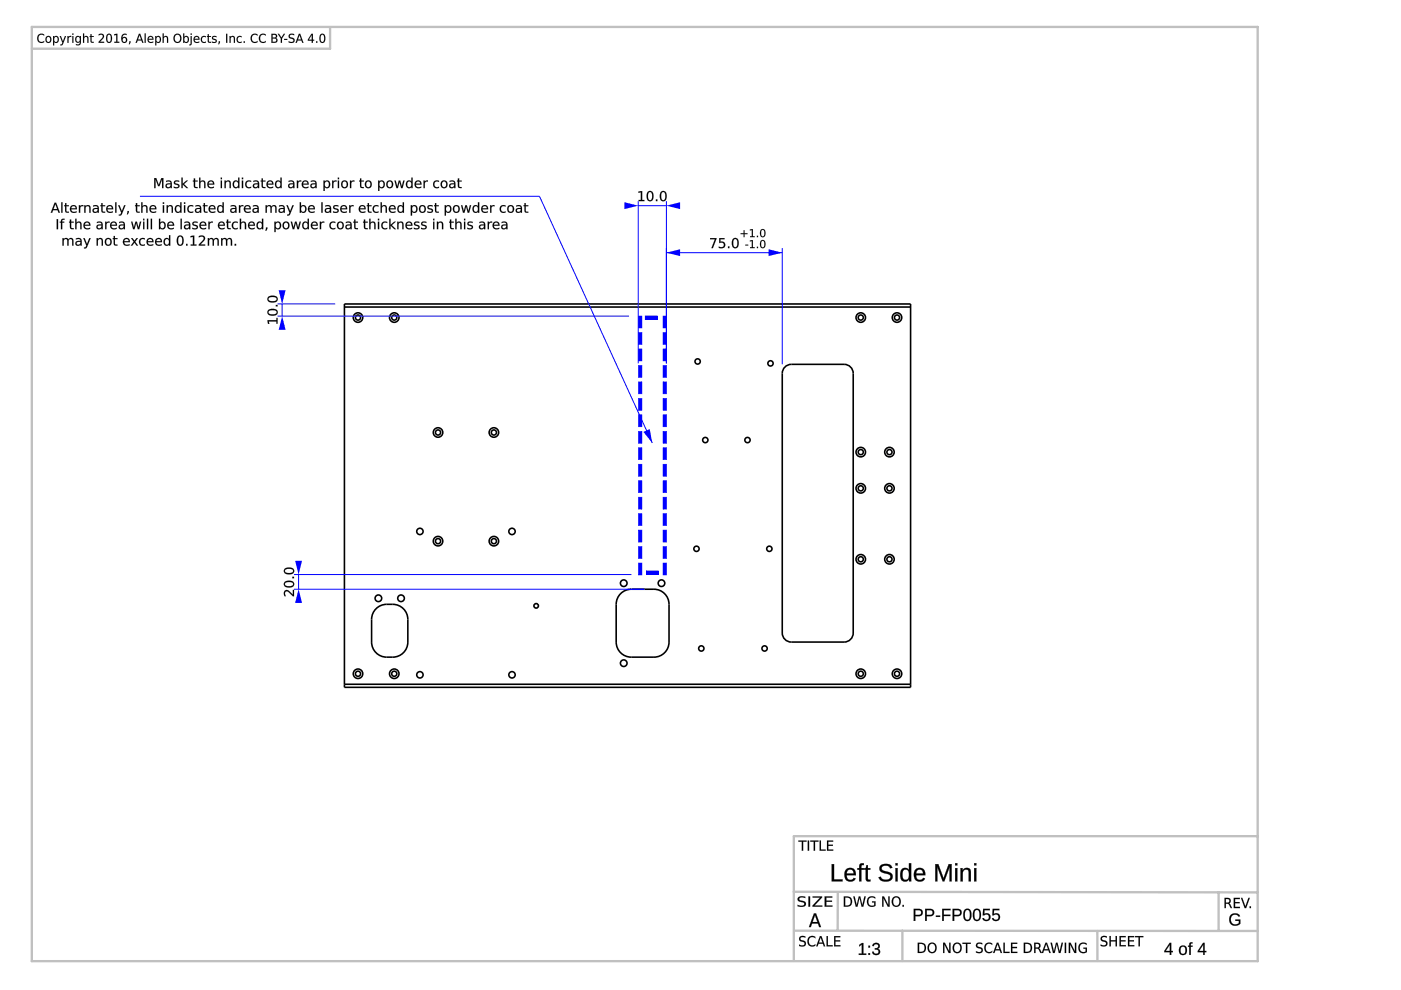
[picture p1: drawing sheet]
<svg xmlns="http://www.w3.org/2000/svg" width="297mm" height="210mm" viewBox="0 0 297 210" stroke-linecap="round" stroke-linejoin="round" font-family="sans-serif">
<g fill="none" stroke="#000" stroke-width=".34">
<path d="M73 65.1v-.7h120.1v.7M73 65.1v80M73 65.1h120.1M166.4 77.8l.9-.5h.5h11.2a1.92 1.92 0 0 1 1.9 1.9v55a1.92 1.92 0 0 1-1.9 1.9h-11.2a1.92 1.92 0 0 1-1.9-1.9v-55v-.5zM193.1 65.1v80M79.7 129.1a4.8 4.8 0 0 1 5.8 0 3.2 3.2 0 0 1 1 2.2v4.8a3.2 3.2 0 0 1-3.2 3.2 3.7 3.7 0 0 1-4.3-1.9l-.2-1.3v-4.8a3.2 3.2 0 0 1 .9-2.2zM131.6 125.9a3.2 3.2 0 0 1 2.2-1h4.8a3.2 3.2 0 0 1 3.2 3.2v8a3.2 3.2 0 0 1-3.2 3.2h-4.8a3.2 3.2 0 0 1-3.2-3.2v-8a3.2 3.2 0 0 1 1-2.2zM73 145.1v.6h120.1v-.6M73 145.1h120.1"/>
<circle cx="75.9" cy="67.3" r=".54"/>
<circle cx="75.9" cy="67.3" r="1.01"/>
<circle cx="83.6" cy="67.3" r=".54"/>
<circle cx="83.6" cy="67.3" r="1.01"/>
<circle cx="147.9" cy="76.6" r=".56"/>
<circle cx="163.4" cy="77" r=".56"/>
<circle cx="182.5" cy="67.3" r=".54"/>
<circle cx="182.5" cy="67.3" r="1.01"/>
<circle cx="190.2" cy="67.3" r=".54"/>
<circle cx="190.2" cy="67.3" r="1.01"/>
<circle cx="92.9" cy="91.7" r=".54"/>
<circle cx="92.9" cy="91.7" r="1.01"/>
<circle cx="104.7" cy="91.7" r=".54"/>
<circle cx="104.7" cy="91.7" r="1.01"/>
<circle cx="149.5" cy="93.3" r=".56"/>
<circle cx="158.5" cy="93.3" r=".56"/>
<circle cx="182.5" cy="95.9" r=".54"/>
<circle cx="182.5" cy="95.9" r="1.01"/>
<circle cx="188.6" cy="95.9" r=".54"/>
<circle cx="188.6" cy="95.9" r="1.01"/>
<circle cx="89" cy="112.7" r=".68"/>
<circle cx="92.9" cy="114.7" r=".54"/>
<circle cx="92.9" cy="114.7" r="1.01"/>
<circle cx="104.7" cy="114.7" r=".54"/>
<circle cx="104.7" cy="114.7" r="1.01"/>
<circle cx="108.6" cy="112.7" r=".68"/>
<circle cx="147.7" cy="116.4" r=".56"/>
<circle cx="163.1" cy="116.4" r=".56"/>
<circle cx="182.5" cy="103.5" r=".54"/>
<circle cx="182.5" cy="118.6" r=".54"/>
<circle cx="182.5" cy="118.6" r="1.01"/>
<circle cx="182.5" cy="103.5" r="1.01"/>
<circle cx="188.6" cy="103.5" r=".54"/>
<circle cx="188.6" cy="118.6" r=".54"/>
<circle cx="188.6" cy="118.6" r="1.01"/>
<circle cx="188.6" cy="103.5" r="1.01"/>
<circle cx="80.2" cy="126.9" r=".7"/>
<circle cx="85" cy="126.9" r=".7"/>
<circle cx="113.7" cy="128.5" r=".48"/>
<circle cx="132.2" cy="123.7" r=".7"/>
<circle cx="140.2" cy="123.7" r=".7"/>
<circle cx="148.7" cy="137.5" r=".56"/>
<circle cx="162.1" cy="137.5" r=".56"/>
<circle cx="75.9" cy="142.9" r=".54"/>
<circle cx="75.9" cy="142.9" r="1.01"/>
<circle cx="83.6" cy="142.9" r=".54"/>
<circle cx="83.6" cy="142.9" r="1.01"/>
<circle cx="89" cy="143.1" r=".68"/>
<circle cx="108.6" cy="143.1" r=".68"/>
<circle cx="132.2" cy="140.6" r=".7"/>
<circle cx="182.5" cy="142.9" r=".54"/>
<circle cx="182.5" cy="142.9" r="1.01"/>
<circle cx="190.2" cy="142.9" r=".54"/>
<circle cx="190.2" cy="142.9" r="1.01"/>
</g>
<path d="M141.3 52.6v24.4M141.3 53.6h24.6M165.9 52.6v24.6" fill="none" stroke="#00f" stroke-width=".21"/>
<g fill="#00f">
<path d="M141.3 53.6l2.9-.8v1.5z"/>
<path d="M162.9 52.8l3 .8-3 .7z"/>
</g>
<g fill="#000">
<path d="M150.5 50.5h1.4l-.8 2.1h-.3l.8-1.9h-1.1zM152.5 50.5h1.1v.2h-.8v.5a.78 .78 0 0 1 1 .9 .78 .78 0 0 1-1.3 .5h-.1v-.3a.56 .56 0 0 0 .8 0 .56 .56 0 0 0 0-.8h-.7zM154.3 52.2h.3v.4h-.3zM155.7 50.7a1.22 1.22 0 0 0 .2 1.7 1.08 1.08 0 0 0 0-1.7zM155.5 50.6a.79 .79 0 0 1 .9 .1 .79 .79 0 0 1 .2 .8 .79 .79 0 0 1-.7 1.1 .79 .79 0 0 1-.7-1.1v-.6z"/>
<path d="M150.5 50.5h1.4l-.7 2.1h-.4l.8-1.9h-1.1zM150.5 50.5v.2h1.1l-.8 1.9h.3l.8-2.1zM152.5 50.5h1.1v.2h-.8v.5a.77 .77 0 0 1 1 .8 .77 .77 0 0 1-1.1 .6h-.3v-.4a.55 .55 0 0 0 .8 .1 .55 .55 0 0 0 0-.8l-.7 .1zM152.5 50.5v1a.58 .58 0 0 1 .8 0 .58 .58 0 0 1 0 .8 .58 .58 0 0 1-.8 0h-.1v.2a.81 .81 0 0 0 1.1 0 .81 .81 0 0 0 .1-1.1l-.4-.2-.5 .1v-.6h.9v-.2zM154.3 52.2h.4v.4h-.4zM154.3 52.2v.4h.3v-.4zM155.7 50.7a1.22 1.22 0 0 0 .2 1.7 1.07 1.07 0 0 0 0-1.7zM155.6 50.8a.55 .55 0 0 1 .7 .1 .55 .55 0 0 1 .1 .6 .55 .55 0 0 1-.1 .7 .55 .55 0 0 1-.7 .1 1.62 1.62 0 0 1 0-1.5zM155.5 50.6a.8 .8 0 0 1 .9 0 .8 .8 0 0 1 .2 .9 .81 .81 0 0 1-.7 1.2 .81 .81 0 0 1-.8-1.2l.1-.6zM155.5 50.6a1.26 1.26 0 0 0 .4 2 1.22 1.22 0 0 0 .2-2.1z"/>
</g>
<g fill="#00f">
<path d="M136.8 67h2.5v.7h-2.5z"/>
<path d="M137 121h2.6v.8h-2.6z"/>
<path d="M140.6 67h.7v2.6h-.7zM140.6 70.5h.7v2.5h-.7zM140.6 74h.7v2.5h-.7zM140.6 77.5h.7v2.5h-.7zM140.6 81h.7v2.5h-.7zM140.6 84.5h.7v2.5h-.7zM140.6 87.9h.7v2.6h-.7zM140.6 91.4h.7v2.6h-.7zM140.6 94.9h.7v2.6h-.7zM140.6 98.4h.7v2.6h-.7zM140.6 101.9h.7v2.6h-.7zM140.6 105.4h.7v2.6h-.7zM140.6 108.9h.7v2.5h-.7zM140.6 112.4h.7v2.5h-.7zM140.6 115.9h.7v2.5h-.7zM140.6 119.4h.7v2.5h-.7z"/>
<path d="M140.5 67h.9v2.6h-.9zM140.6 67v2.6h.7v-2.6zM140.5 70.4h.9v2.7h-.9zM140.6 70.5v2.5h.7v-2.5zM140.5 73.9h.9v2.7h-.9zM140.6 74v2.5h.7v-2.5zM140.5 77.4h.9v2.7h-.9zM140.6 77.5v2.5h.7v-2.5zM140.5 80.9h.9v2.7h-.9zM140.6 81v2.5h.7v-2.5zM140.5 84.4h.9v2.7h-.9zM140.6 84.5v2.5h.7v-2.5zM140.5 87.9h.9v2.6h-.9zM140.6 87.9v2.6h.7v-2.6zM140.5 91.4h.9v2.6h-.9zM140.6 91.4v2.6h.7v-2.6zM140.5 94.9h.9v2.6h-.9zM140.6 94.9v2.6h.7v-2.6zM140.5 98.4h.9v2.6h-.9zM140.6 98.4v2.6h.7v-2.6zM140.5 101.9h.9v2.6h-.9zM140.6 101.9v2.6h.7v-2.6zM140.5 105.4h.9v2.6h-.9zM140.6 105.4v2.6h.7v-2.6zM140.5 108.8h.9v2.7h-.9zM140.6 108.9v2.5h.7v-2.5zM140.5 112.3h.9v2.7h-.9zM140.6 112.4v2.5h.7v-2.5zM140.5 115.8h.9v2.7h-.9zM140.6 115.9v2.5h.7v-2.5zM140.5 119.3h.9v2.7h-.9zM140.6 119.4v2.5h.7v-2.5z"/>
<path d="M135.3 67h.8v2.6h-.8zM135.3 70.5h.8v2.5h-.8zM135.3 74h.8v2.5h-.8zM135.3 77.5h.8v2.5h-.8zM135.3 81h.8v2.5h-.8zM135.3 84.5h.8v2.5h-.8zM135.3 87.9h.8v2.6h-.8zM135.3 91.4h.8v2.6h-.8zM135.3 94.9h.8v2.6h-.8zM135.3 98.4h.8v2.6h-.8zM135.3 101.9h.8v2.6h-.8zM135.3 105.4h.8v2.6h-.8zM135.3 108.9h.8v2.5h-.8zM135.3 112.4h.8v2.5h-.8zM135.3 115.9h.8v2.5h-.8zM135.3 119.4h.8v2.5h-.8z"/>
<path d="M135.3 67h.9v2.6h-.9zM135.3 67v2.6h.8v-2.6zM135.3 70.4h.9v2.7h-.9zM135.3 70.5v2.5h.8v-2.5zM135.3 73.9h.9v2.7h-.9zM135.3 74v2.5h.8v-2.5zM135.3 77.4h.9v2.7h-.9zM135.3 77.5v2.5h.8v-2.5zM135.3 80.9h.9v2.7h-.9zM135.3 81v2.5h.8v-2.5zM135.3 84.4h.9v2.7h-.9zM135.3 84.5v2.5h.8v-2.5zM135.3 87.9h.9v2.6h-.9zM135.3 87.9v2.6h.8v-2.6zM135.3 91.4h.9v2.6h-.9zM135.3 91.4v2.6h.8v-2.6zM135.3 94.9h.9v2.6h-.9zM135.3 94.9v2.6h.8v-2.6zM135.3 98.4h.9v2.6h-.9zM135.3 98.4v2.6h.8v-2.6zM135.3 101.9h.9v2.6h-.9zM135.3 101.9v2.6h.8v-2.6zM135.3 105.4h.9v2.6h-.9zM135.3 105.4v2.6h.8v-2.6zM135.3 108.8h.9v2.7h-.9zM135.3 108.9v2.5h.8v-2.5zM135.3 112.3h.9v2.7h-.9zM135.3 112.4v2.5h.8v-2.5zM135.3 115.8h.9v2.7h-.9zM135.3 115.9v2.5h.8v-2.5zM135.3 119.3h.9v2.7h-.9zM135.3 119.4v2.5h.8v-2.5z"/>
<path d="M136.7 66.9h2.7v.9h-2.7zM136.8 67v.7h2.5v-.7z"/>
<path d="M137 121h2.6v.8h-2.6zM137 121v.8h2.6v-.8z"/>
</g>
<path d="M135.3 42.6v34.4M135.3 43.6h6M141.3 42.6v34.4" fill="none" stroke="#00f" stroke-width=".21"/>
<g fill="#00f">
<path d="M141.3 43.6l2.9-.7v1.4z"/>
<path d="M132.4 42.9l2.9 .7-2.9 .7z"/>
</g>
<g fill="#000">
<path d="M135.4 40.6l.8-.1v1.9h.4v.2h-1.2v-.2h.5v-1.6l-.5 .1zM137.6 40.8a1.22 1.22 0 0 0 .2 1.7 1.08 1.08 0 0 0 0-1.8zM137.4 40.6a.79 .79 0 0 1 .9 .1 .79 .79 0 0 1 .3 .9 .79 .79 0 0 1-.8 1.1 .79 .79 0 0 1-.7-1.1l.1-.6zM139.1 42.3h.3v.3h-.3zM140.4 40.8a1.22 1.22 0 0 0 .2 1.7 1.08 1.08 0 0 0 0-1.8zM140.2 40.6a.79 .79 0 0 1 .9 .1 .79 .79 0 0 1 .3 .9 .79 .79 0 0 1-.8 1.1 .79 .79 0 0 1-.7-1.1l.1-.6z"/>
<path d="M135.3 40.6l.9-.1v1.9h.4v.3h-1.2v-.3h.5v-1.6l-.6 .1zM135.4 40.6v.3l.5-.1v1.6h-.5v.2h1.2v-.2h-.5l.1-1.9zM137.6 40.8a1.22 1.22 0 0 0 .2 1.6 1.07 1.07 0 0 0 0-1.7zM137.6 40.8a.55 .55 0 0 1 .6 .1 .55 .55 0 0 1 .1 .7 .55 .55 0 0 1-.1 .7 .55 .55 0 0 1-.6 .1 1.62 1.62 0 0 1 0-1.6zM137.4 40.6a.8 .8 0 0 1 .9 .1 .8 .8 0 0 1 .3 .9 .81 .81 0 0 1-.8 1.1 .81 .81 0 0 1-.7-1.1l.1-.6zM137.4 40.6a1.26 1.26 0 0 0 .4 2.1 1.22 1.22 0 0 0 .2-2.2zM139.1 42.3h.3v.4h-.3zM139.1 42.3v.3h.3v-.3zM140.4 40.8a1.22 1.22 0 0 0 .2 1.6 1.07 1.07 0 0 0 0-1.7zM140.4 40.8a.55 .55 0 0 1 .6 .1 .55 .55 0 0 1 .1 .7 .55 .55 0 0 1-.1 .7 .55 .55 0 0 1-.6 .1 1.62 1.62 0 0 1 0-1.6zM140.2 40.6a.8 .8 0 0 1 .9 .1 .8 .8 0 0 1 .3 .9 .81 .81 0 0 1-.8 1.1 .81 .81 0 0 1-.7-1.1l.1-.6zM140.2 40.6a1.26 1.26 0 0 0 .4 2.1 1.22 1.22 0 0 0 .2-2.2z"/>
<path d="M157 49.5h.7v-.7h.2v.7h.6v.1h-.6v.7h-.2v-.7h-.7zM159 48.7l.6-.1v1.5h.4v.2h-1v-.2h.4v-1.3l-.4 .1zM160.5 50h.2v.3h-.2zM161.6 48.8a.98 .98 0 0 0 .1 1.3 .86 .86 0 0 0 0-1.4zM161.4 48.6a.63 .63 0 0 1 .7 .1 .63 .63 0 0 1 .2 .7 .64 .64 0 0 1-.6 .9 .64 .64 0 0 1-.6-.9z"/>
<path d="M157 49.4l.7 .1v-.7h.2v.7l.6-.1v.3l-.6-.1v.7h-.2v-.7l-.7 .1zM157 49.5v.1h.7v.7h.2l-.1-.7h.7v-.1h-.7l.1-.7h-.2v.7zM159 48.7l.6-.1v1.5h.4v.2h-1v-.2h.4v-1.3l-.4 .1zM159 48.7v.2l.4-.1v1.3h-.4v.2h1v-.2h-.4v-1.5zM160.5 50h.2v.3h-.2zM160.5 50v.3h.2v-.3zM161.6 48.8a.97 .97 0 0 0 .1 1.3 .86 .86 0 0 0 0-1.4zM161.6 48.8a.71 .71 0 0 1 .5 .4 .71 .71 0 0 1-.1 .8 .36 .36 0 0 1-.5 .1 .36 .36 0 0 1-.1-.5zM161.4 48.6a.64 .64 0 0 1 .7 .1 .64 .64 0 0 1 .2 .7 .65 .65 0 0 1-.6 .9 .65 .65 0 0 1-.6-.9zM161.4 48.7a1.01 1.01 0 0 0 .3 1.6 .94 .94 0 0 0 .6-.9 .94 .94 0 0 0-.6-.8z"/>
<path d="M158 51.9h.6v.2h-.6zM159 51l.6-.1v1.5h.4v.2h-1v-.2h.4v-1.3l-.4 .1zM160.5 52.3h.2v.3h-.2zM161.6 51.1a.98 .98 0 0 0 .1 1.4 .86 .86 0 0 0 0-1.4zM161.4 51a.63 .63 0 0 1 .7 0 .63 .63 0 0 1 .2 .8 .64 .64 0 0 1-.6 .8 .64 .64 0 0 1-.6-.8z"/>
<path d="M158 51.9h.6v.2h-.6zM158 51.9v.2h.6v-.2zM159 51l.6-.1v1.5h.4v.2h-1v-.2h.4v-1.3l-.4 .1zM159 51v.2l.4-.1v1.3h-.4v.2h1v-.2h-.4v-1.5zM160.5 52.3h.2v.3h-.2zM160.5 52.3v.3h.2v-.3zM161.6 51.1a.97 .97 0 0 0 .1 1.3 .86 .86 0 0 0 0-1.3zM161.6 51.1a.71 .71 0 0 1 .5 .5 .71 .71 0 0 1-.1 .7 .36 .36 0 0 1-.5 .1 .36 .36 0 0 1-.1-.4zM161.4 51a.64 .64 0 0 1 .7 0 .64 .64 0 0 1 .2 .8 .65 .65 0 0 1-.6 .8 .65 .65 0 0 1-.6-.8zM161.4 51a1.01 1.01 0 0 0 .3 1.6 .94 .94 0 0 0 .6-.8 .94 .94 0 0 0-.6-.9z"/>
</g>
<path d="M62.3 124.9h74.4M62.3 121.8h71.6M63.3 121.8v3.1" fill="none" stroke="#00f" stroke-width=".21"/>
<g fill="#00f">
<path d="M62.6 118.9h1.4l-.7 2.9z"/>
<path d="M63.3 124.9l.7 2.9h-1.4z"/>
</g>
<g fill="#000">
<path d="M60.3 125.3a1.12 1.12 0 0 1 1.6 .6l.2 .2v-1h.3v1.3a.57 .57 0 0 1-.8-.4l-.1-.2a.51 .51 0 0 0-.6-.4 .51 .51 0 0 0-.5 .5l.2 .5a.6 .6 0 0 1-.5-.4 .6 .6 0 0 1 .1-.6zM60.4 125.3l-.2 .8 .1 .3h.3a.53 .53 0 0 1-.1-.8 .53 .53 0 0 1 .8 0l.8 .8h.2v-1.3h-.2v1l-1.1-1h-.4zM60.5 123.7a.57 .57 0 0 0 .2 .5 .57 .57 0 0 0 .6 .1h.2a.44 .44 0 0 0 .6-.5 .44 .44 0 0 0-.6-.4l-.7 .1zM60.5 123.6a1.17 1.17 0 0 1 1.7 .2 1.09 1.09 0 0 1-1.8 0zM60.3 123.4a1.29 1.29 0 0 1 2.1 .4 1.25 1.25 0 0 1-2.2 .3zM60.3 123.5a.78 .78 0 0 0 .1 .9 .78 .78 0 0 0 .9 .2 .78 .78 0 0 0 1.1-.8 .78 .78 0 0 0-1.1-.7l-.6 .1zM62 122.3h.4v.3h-.4zM62 122.3v.3h.3v-.3zM60.5 120.9a.57 .57 0 0 0 .2 .5 .57 .57 0 0 0 .6 .1h.2a.44 .44 0 0 0 .6-.4 .44 .44 0 0 0-.6-.5l-.7 .1zM60.5 120.8a1.17 1.17 0 0 1 1.7 .3 1.09 1.09 0 0 1-1.8 0zM60.3 120.6a1.29 1.29 0 0 1 2.1 .5 1.25 1.25 0 0 1-2.2 .2zM60.3 120.7a.78 .78 0 0 0 .1 .9 .78 .78 0 0 0 .9 .2 .78 .78 0 0 0 1.1-.7 .78 .78 0 0 0-1.1-.8l-.6 .1z"/>
<path d="M60.3 125.3a.9 .9 0 0 1 1.4 .4l.4 .4v-1h.2v1.3h-.2l-.6-.6a.53 .53 0 0 0-.6-.4 .53 .53 0 0 0-.5 .5l.2 .5h-.3l-.1-.3zM60.5 123.6l-.1 .1a.87 .87 0 0 0 1.4 .5 .43 .43 0 0 0 .3-.5 .43 .43 0 0 0-.6-.3zM60.3 123.4a1.27 1.27 0 0 1 2.1 .4 1.23 1.23 0 0 1-2.2 .3zM62 122.3h.3v.3h-.3zM60.5 120.8l-.1 .1a.87 .87 0 0 0 1.4 .5 .43 .43 0 0 0 .3-.5 .43 .43 0 0 0-.6-.3zM60.3 120.7a1.27 1.27 0 0 1 2.1 .4 1.23 1.23 0 0 1-2.2 .2z"/>
</g>
<path d="M58.8 67h74.6M58.8 64.4h12.3M59.8 64.4v2.6" fill="none" stroke="#00f" stroke-width=".21"/>
<g fill="#00f">
<path d="M59.1 61.5h1.4l-.7 2.9z"/>
<path d="M59.8 67l.7 2.9h-1.4z"/>
</g>
<g fill="#000">
<path d="M56.7 67.9h1.9v-.5h.3v1.2h-.3v-.4h-1.6l.1 .5h-.3zM56.7 67.9l.1 .8h.3l-.1-.5h1.6v.4h.2v-1.2h-.2v.5zM57 66a.57 .57 0 0 0 .2 .6 .57 .57 0 0 0 .6 0h.3a.44 .44 0 0 0 .5-.4 .44 .44 0 0 0-.5-.4h-.8zM57 66a1.17 1.17 0 0 1 1.7 .2 1.09 1.09 0 0 1-1.8 0zM56.8 65.8a1.29 1.29 0 0 1 2.1 .4 1.25 1.25 0 0 1-2.2 .2zM56.8 65.8a.78 .78 0 0 0 .1 .9 .78 .78 0 0 0 .9 .2 .78 .78 0 0 0 1.1-.7 .78 .78 0 0 0-1.1-.7l-.6 .1zM58.5 64.6h.4v.4h-.4zM58.5 64.7v.3h.3v-.3zM57 63.2a.57 .57 0 0 0 .2 .6 .57 .57 0 0 0 .6 0h.3a.44 .44 0 0 0 .5-.4 .44 .44 0 0 0-.5-.4h-.8zM57 63.2a1.17 1.17 0 0 1 1.7 .2 1.09 1.09 0 0 1-1.8 0zM56.8 63a1.29 1.29 0 0 1 2.1 .4 1.25 1.25 0 0 1-2.2 .2zM56.8 63a.78 .78 0 0 0 .1 .9 .78 .78 0 0 0 .9 .2 .78 .78 0 0 0 1.1-.7 .78 .78 0 0 0-1.1-.7l-.6 .1z"/>
<path d="M56.7 67.9h1.9v-.5h.2v1.2h-.2v-.4h-1.6l.1 .5h-.3zM57 66l-.1 .1a.87 .87 0 0 0 1.4 .5 .43 .43 0 0 0 .3-.5 .43 .43 0 0 0-.5-.3zM56.8 65.8a1.27 1.27 0 0 1 2.1 .4 1.23 1.23 0 0 1-2.2 .2zM58.5 64.7h.3v.3h-.3zM57 63.2l-.1 .1a.87 .87 0 0 0 1.4 .5 .43 .43 0 0 0 .3-.5 .43 .43 0 0 0-.5-.3zM56.8 63a1.27 1.27 0 0 1 2.1 .4 1.23 1.23 0 0 1-2.2 .2z"/>
</g>
<path d="M114.4 41.6l23.9 52.3" fill="none" stroke="#00f" stroke-width=".21"/>
<path d="M136.4 91.6l1.3-.6 .6 2.9z" fill="#00f"/>
<path d="M29.7 41.6h84.7" fill="none" stroke="#00f" stroke-width=".21"/>
<g fill="#000">
<path d="M260.9 194a1.28 1.28 0 0 1 2 .3l-.3 .1a.94 .94 0 0 0-1.3-.3 .94 .94 0 0 0-.3 1.3 1.03 1.03 0 0 0 1.7 .3v-.4h-.8v-.3h1.1v.8a1.38 1.38 0 0 1-2 .2 1.38 1.38 0 0 1-.1-2z"/>
<path d="M8.1 7.4l.4-.2 .4-.1 .5 .2v.3a.72 .72 0 0 0-1 0 .72 .72 0 0 0 0 1 .72 .72 0 0 0 1 .1v.2a.98 .98 0 0 1-1.4-.1 .98 .98 0 0 1 .1-1.4zM10 8a.49 .49 0 0 0-.1 .7 .49 .49 0 0 0 .6 .1 .49 .49 0 0 0 .2-.7 .49 .49 0 0 0-.7-.1zM9.6 8.3a.71 .71 0 0 1 1.4 0 .71 .71 0 0 1-1.4 0zM11.2 7.6h.3v.3a.61 .61 0 0 1 .8-.2 .61 .61 0 0 1 .2 .9 .53 .53 0 0 1-.4 .5 .53 .53 0 0 1-.6-.2v.7h-.3zM11.6 8l-.1 .4a.41 .41 0 0 0 .4 .5 .41 .41 0 0 0 .3-.5l-.2-.6zM12.7 7.6h.2l.4 1.2 .5-1.2h.2l-.9 2h-.3v-.2h.3l.1-.3zM14.3 7.6h.2v.3l.6-.3v.3a.4 .4 0 0 0-.4 0 .4 .4 0 0 0-.2 .4v.8h-.2zM15.3 7.6h.3v1.5h-.3zM15.3 7.1h.3v.3h-.3zM16.3 8a.49 .49 0 0 0-.1 .6 .49 .49 0 0 0 .6 .1 .49 .49 0 0 0 .1-.6 .49 .49 0 0 0-.6-.1zM16.1 7.8l.4-.2 .4 .3v-.3h.3v1.3a.69 .69 0 0 1-.4 .6 .69 .69 0 0 1-.7 0v-.2a.52 .52 0 0 0 .6 .1 .52 .52 0 0 0 .2-.6 .6 .6 0 0 1-.8 .2 .6 .6 0 0 1-.1-.9zM17.6 7.1h.2v.8a.5 .5 0 0 1 .6-.3 .5 .5 0 0 1 .3 .6v.9h-.2v-.9a.36 .36 0 0 0-.4-.4 .36 .36 0 0 0-.3 .5v.8h-.2zM19.2 7.2h.2v.4h.5v.2h-.5v1l.5 .1v.2h-.5l-.2-.3v-1h-.2v-.2h.2zM20.9 7.3a.68 .68 0 0 1 1.1 .1 .68 .68 0 0 1-.3 1l-.5 .5h.9v.2h-1.2v-.2l.5-.6a.51 .51 0 0 0 .4-.8 .51 .51 0 0 0-.9 0zM23 7.4a1.14 1.14 0 0 0 .1 1.5 .99 .99 0 0 0 0-1.6zM22.8 7.3a.69 .69 0 0 1 .8 0 .69 .69 0 0 1 .2 .8 .67 .67 0 0 1-.3 .9 .67 .67 0 0 1-.8-.1l-.2-1.1zM24.2 7.3l.7-.1v1.7h.4v.2h-1.1v-.2h.4v-1.5l-.4 .1zM26 8.4a.42 .42 0 0 0 .8 0 .42 .42 0 0 0-.8 0zM25.9 7.4l.6-.3 .3 .1v.2a.58 .58 0 0 0-.6 .1 .58 .58 0 0 0-.2 .5 .63 .63 0 0 1 .9 .3 .63 .63 0 0 1-.5 .9 .63 .63 0 0 1-.7-.8zM27.4 8.8h.3v.2l-.2 .4h-.2zM29.6 7.4l-.3 1h.6zM29.4 7.2h.3l.7 1.9h-.2l-.2-.5h-.8l-.2 .5h-.2zM30.7 7.1h.2v2h-.2zM31.5 7.8a.64 .64 0 0 1 .7-.1 .64 .64 0 0 1 .3 .7h-1a.6 .6 0 0 0 1 .4v.2a.79 .79 0 0 1-1.1-.1 .79 .79 0 0 1 .1-1.1zM31.6 7.9l-.1 .3h.8l-.2-.4zM32.9 7.6h.2v.3a.61 .61 0 0 1 .9-.2 .61 .61 0 0 1 .1 .9 .53 .53 0 0 1-.4 .5 .53 .53 0 0 1-.6-.2v.7h-.2zM33.2 8l-.1 .4a.41 .41 0 0 0 .4 .5 .41 .41 0 0 0 .4-.5l-.2-.6zM34.5 7.1h.2v.8a.5 .5 0 0 1 .6-.3 .5 .5 0 0 1 .3 .6v.9h-.2v-.9a.36 .36 0 0 0-.4-.4 .36 .36 0 0 0-.3 .5v.8h-.2zM37.2 7.6a.75 .75 0 0 0-.1 .9 .75 .75 0 0 0 .8 .3 .76 .76 0 0 0 .3-.9 .76 .76 0 0 0-.9-.5zM36.7 8.1a.95 .95 0 0 1 1.9 0 .95 .95 0 0 1-1.9 0zM39.2 8l-.1 .4a.41 .41 0 0 0 .3 .5 .41 .41 0 0 0 .4-.5l-.2-.6zM38.8 7.1h.3v.8a.61 .61 0 0 1 .8-.2 .61 .61 0 0 1 .1 .9 .53 .53 0 0 1-.3 .5 .53 .53 0 0 1-.6-.2v.2h-.3zM40.4 7.6h.2v1.7l-.2 .3h-.3v-.2l.3-.1zM40.4 7.1h.2v.3h-.2zM41.2 7.8a.64 .64 0 0 1 .8-.1 .64 .64 0 0 1 .3 .7h-1a.6 .6 0 0 0 .9 .4v.2a.79 .79 0 0 1-1-.1 .79 .79 0 0 1 0-1.1zM41.4 7.9l-.1 .3h.8l-.3-.4zM42.8 7.8l.6-.2 .3 .1v.2a.54 .54 0 0 0-.9 .5 .54 .54 0 0 0 .9 .4v.2a.76 .76 0 0 1-1-.2 .76 .76 0 0 1 .1-1zM44 7.2h.3v.4h.4v.2h-.4v1l.4 .1v.2h-.4l-.2-.3-.1-1h-.1v-.2h.1zM45.1 7.7h.7l.1 .2a.37 .37 0 0 0-.4-.1 .37 .37 0 0 0-.3 .4 .58 .58 0 0 1 .6 .2 .58 .58 0 0 1 0 .6l-.7 .1-.2-.3a.4 .4 0 0 0 .5 .2 .4 .4 0 0 0 .3-.4 .57 .57 0 0 1-.6-.3 .57 .57 0 0 1 0-.6zM46.4 8.8h.2v.2l-.2 .4h-.1zM47.9 7.2h.3v1.9h-.3zM48.7 7.6h.2v.3a.5 .5 0 0 1 .6-.3 .5 .5 0 0 1 .3 .6v.9h-.2v-.9a.36 .36 0 0 0-.4-.4 .36 .36 0 0 0-.3 .5v.8h-.2zM50.3 7.8l.6-.2 .3 .1v.2a.54 .54 0 0 0-.8 .5 .54 .54 0 0 0 .8 .4v.2a.76 .76 0 0 1-1-.2 .76 .76 0 0 1 .1-1zM51.7 8.8h.2v.3h-.2zM53.4 7.4l.4-.2 .4-.1 .4 .2v.3a.72 .72 0 0 0-1 0 .72 .72 0 0 0 0 1 .72 .72 0 0 0 1 .1v.2a.98 .98 0 0 1-1.3-.1 .98 .98 0 0 1 .1-1.4zM55.1 7.4l.4-.2 .4-.1 .5 .2v.3a.72 .72 0 0 0-1 0 .72 .72 0 0 0 0 1 .72 .72 0 0 0 1 .1v.2a.98 .98 0 0 1-1.4-.1 .98 .98 0 0 1 .1-1.4zM57.8 8.2v.7h.4a.35 .35 0 0 0 .4-.4 .35 .35 0 0 0-.4-.3zM57.8 7.4v.6h.4a.29 .29 0 0 0 .3-.3 .29 .29 0 0 0-.3-.3zM57.5 7.2h.7a.46 .46 0 0 1 .5 .3 .46 .46 0 0 1-.2 .6 .53 .53 0 0 1 .3 .6 .53 .53 0 0 1-.6 .4h-.7zM58.9 7.2h.3l.5 .8 .5-.8h.2l-.6 1v.9h-.3v-.9zM60.2 8.3h.7v.2h-.7zM61.4 7.3l.7-.1h.3v.3a.47 .47 0 0 0-.6-.2 .47 .47 0 0 0-.3 .6 .78 .78 0 0 1 .9 1 1.07 1.07 0 0 1-1.2 .1v-.3a.51 .51 0 0 0 .6 .3 .51 .51 0 0 0 .3-.6 .9 .9 0 0 1-.9-.9zM63.5 7.4l-.3 1h.6zM63.4 7.2h.2l.7 1.9h-.2l-.2-.5h-.8l-.2 .5h-.2zM66.1 7.4l-.6 1h.6zM66 7.2h.3v1.2h.3v.2h-.3v.5h-.2v-.5h-.8v-.2zM67 8.8h.3v.3h-.3zM68.2 7.4a1.14 1.14 0 0 0 .1 1.5 .99 .99 0 0 0 0-1.6zM68 7.3a.69 .69 0 0 1 .8 0 .69 .69 0 0 1 .2 .8 .67 .67 0 0 1-.3 .9 .67 .67 0 0 1-.8-.1l-.2-1.1z"/>
<path d="M8.1 7.4a.97 .97 0 0 1 1.3-.1v.3a.71 .71 0 0 0-1 0 .71 .71 0 0 0 0 1 .71 .71 0 0 0 1 0v.1a.54 .54 0 0 1-.9 .4 1.08 1.08 0 0 1-.4-1.7zM8.1 7.4a.97 .97 0 0 0-.1 1.3 .97 .97 0 0 0 1.3 .2l.1-.2a.73 .73 0 0 1-1.1-.1 .73 .73 0 0 1 0-1 .73 .73 0 0 1 1.1 0v-.3l-.5-.1zM10 8a.48 .48 0 0 0-.1 .6 .48 .48 0 0 0 .6 .2 .48 .48 0 0 0 .2-.7 .48 .48 0 0 0-.7-.1zM10 8a.47 .47 0 0 1 .7 .4 .47 .47 0 0 1-.7 .4l-.1-.4zM9.5 8.3a.75 .75 0 0 1 1.5 0 .75 .75 0 0 1-1.5 0zM9.6 8.3a.7 .7 0 0 0 1.4 0 .7 .7 0 0 0-1.4 0zM11.2 7.6h.3v.3a.53 .53 0 0 1 .6-.3 .53 .53 0 0 1 .4 .6 .62 .62 0 0 1-.2 .8 .62 .62 0 0 1-.8-.1v.7h-.3zM11.2 7.6v2h.3v-.8a.59 .59 0 0 0 .8 .2 .59 .59 0 0 0 .1-.8 .52 .52 0 0 0-.3-.6 .52 .52 0 0 0-.6 .3v-.3zM11.6 8l-.1 .6 .2 .3a.51 .51 0 0 0 .5-.5 .51 .51 0 0 0-.5-.5zM11.6 8l.1-.2a.53 .53 0 0 1 .6 .6 .53 .53 0 0 1-.6 .5l-.2-.3zM12.7 7.6h.2l.4 1.2 .5-1.2h.2l-.6 1.6a.46 .46 0 0 1-.6 .4v-.2h.3l.1-.3zM12.7 7.6l.5 1.5-.1 .3h-.3v.2h.3l.9-2h-.2l-.5 1.2-.4-1.2zM14.3 7.6h.2v.3l.2-.2 .4-.1v.3a.39 .39 0 0 0-.4 0 .39 .39 0 0 0-.2 .4v.8h-.2zM14.3 7.6v1.5h.2v-.8a.4 .4 0 0 1 .2-.4 .4 .4 0 0 1 .4 0v-.3l-.4 .1-.2 .2v-.3zM15.3 7.6h.3v1.5h-.3zM15.3 7.6v1.5h.3v-1.5zM15.3 7.1h.3v.3h-.3zM15.3 7.1v.3h.3v-.3zM16.3 8a.47 .47 0 0 0-.1 .6 .47 .47 0 0 0 .6 .1 .47 .47 0 0 0 .1-.6 .47 .47 0 0 0-.6-.1zM16.3 7.9a.46 .46 0 0 1 .6 .4 .46 .46 0 0 1-.6 .4zM16.1 7.8a.5 .5 0 0 1 .8 .1v-.3h.3v1.3a.73 .73 0 0 1-1.1 .6v-.2a.51 .51 0 0 0 .6 .1 .51 .51 0 0 0 .2-.6 .53 .53 0 0 1-.6 .3 .53 .53 0 0 1-.4-.5zM16.1 7.8a.67 .67 0 0 0-.1 .9 .67 .67 0 0 0 .8 .2l.1-.1a.52 .52 0 0 1-.2 .6 .52 .52 0 0 1-.6-.1v.2a.68 .68 0 0 0 .7 0 .68 .68 0 0 0 .3-.6l.1-1.3h-.3v.3a.49 .49 0 0 0-.8-.1zM17.6 7.1h.2v.8a.5 .5 0 0 1 .6-.3 .5 .5 0 0 1 .4 .6v.9h-.3v-.9a.34 .34 0 0 0-.4-.4 .34 .34 0 0 0-.3 .5v.8h-.2zM17.6 7.1v2h.2v-.8a.37 .37 0 0 1 .3-.5 .37 .37 0 0 1 .4 .4v.9h.2v-.9a.49 .49 0 0 0-.3-.5 .49 .49 0 0 0-.6 .2v-.8zM19.2 7.2h.2v.4h.5v.2h-.5v.9l.5 .2v.2h-.5l-.2-.3v-1h-.2v-.2h.2zM19.2 7.2v.5l-.2-.1v.2h.2v1l.2 .2 .5 .1v-.2l-.5-.1v-.2v-.8h.5v-.2l-.5 .1v-.5zM20.9 7.3a.69 .69 0 0 1 1.1 .1 .69 .69 0 0 1-.3 1l-.5 .5 .9-.1v.3h-1.2a.52 .52 0 0 1 .4-.7l.1-.1a.5 .5 0 0 0 .3-.8 .5 .5 0 0 0-.8 0zM20.9 7.3v.2a.47 .47 0 0 1 .8-.1 .47 .47 0 0 1-.1 .7l-.7 .8v.2h1.2v-.2h-.9l.7-.8a.63 .63 0 0 0-.1-.9 .63 .63 0 0 0-.9 .1zM23 7.4a1.13 1.13 0 0 0 .1 1.5 .99 .99 0 0 0 0-1.5zM23 7.4a.53 .53 0 0 1 .5 .7v.3a.41 .41 0 0 1-.4 .5 .41 .41 0 0 1-.4-.5l.1-.7zM22.8 7.2a.7 .7 0 0 1 .8 .1 .7 .7 0 0 1 .2 .8 .68 .68 0 0 1-.3 .9 .68 .68 0 0 1-.9-.1l-.1-1.1zM22.8 7.3a1.16 1.16 0 0 0 .3 1.8 1.08 1.08 0 0 0 .6-1 1.08 1.08 0 0 0-.6-.9zM24.2 7.3l.7-.1v1.7l.4-.1v.3h-1.1v-.3l.4 .1v-1.5l-.4 .1zM24.2 7.3v.2l.5-.1v1.5h-.5v.2h1.1v-.2h-.4v-1.7zM26 8.4a.41 .41 0 0 0 .8 0 .41 .41 0 0 0-.8 0zM25.9 8.4a.45 .45 0 0 1 .9 0 .45 .45 0 0 1-.9 0zM25.9 7.4a.49 .49 0 0 1 .5-.3 .49 .49 0 0 1 .5 .4 .57 .57 0 0 0-.7 0 .57 .57 0 0 0-.2 .5 .57 .57 0 0 1 .6-.2 .57 .57 0 0 1 .4 .7 .64 .64 0 0 1-.7 .6 .64 .64 0 0 1-.6-.7zM25.9 7.4a.97 .97 0 0 0-.2 1 .97 .97 0 0 0 .8 .7 .61 .61 0 0 0 .4-.9 .61 .61 0 0 0-1-.1 .59 .59 0 0 1 .3-.7 .59 .59 0 0 1 .6 0v-.2h-.3zM27.4 8.7h.3v.3l-.2 .4h-.2zM27.4 8.8l-.1 .6h.2l.2-.4v-.2zM29.6 7.4l-.3 1h.6zM29.6 7.4l.3 1h-.7zM29.4 7.2h.3l.7 1.9h-.2l-.2-.5h-.8l-.2 .5h-.3zM29.4 7.2l-.6 1.9h.2l.2-.5h.8l.2 .5h.2l-.7-1.9zM30.7 7.1h.2v2h-.2zM30.7 7.1v2h.2v-2zM31.4 7.8a.64 .64 0 0 1 .8-.1 .64 .64 0 0 1 .3 .7h-1a.59 .59 0 0 0 1 .4 .51 .51 0 0 1-.4 .4 .51 .51 0 0 1-.5-.2l-.3-.4zM31.5 7.8a.78 .78 0 0 0-.1 1.1 .78 .78 0 0 0 1.1 .1v-.2a.6 .6 0 0 1-1-.4h1a.62 .62 0 0 0-.3-.7 .62 .62 0 0 0-.7 .1zM31.7 7.9l-.2 .3h.8l-.2-.3zM31.6 7.9a.39 .39 0 0 1 .5-.1 .39 .39 0 0 1 .2 .4l-.8 .1zM32.9 7.6h.2v.3a.53 .53 0 0 1 .6-.3 .53 .53 0 0 1 .4 .6 .62 .62 0 0 1-.1 .8 .62 .62 0 0 1-.9-.1v.7h-.2zM32.9 7.6v2h.2v-.8a.59 .59 0 0 0 .9 .2 .59 .59 0 0 0 .1-.8 .52 .52 0 0 0-.4-.6 .52 .52 0 0 0-.6 .3v-.3zM33.2 8v.6l.2 .3a.51 .51 0 0 0 .5-.5 .51 .51 0 0 0-.5-.5zM33.2 8l.2-.2a.53 .53 0 0 1 .5 .6 .53 .53 0 0 1-.5 .5l-.2-.3zM34.5 7.1h.2v.8a.5 .5 0 0 1 .6-.3 .5 .5 0 0 1 .3 .6v.9h-.2v-.9a.34 .34 0 0 0-.4-.4 .34 .34 0 0 0-.3 .5v.8h-.2zM34.5 7.1v2h.2v-.8a.37 .37 0 0 1 .3-.5 .37 .37 0 0 1 .4 .4v.9h.2v-.9a.49 .49 0 0 0-.3-.5 .49 .49 0 0 0-.6 .2v-.8zM37.2 7.6a.74 .74 0 0 0-.1 .9 .74 .74 0 0 0 .8 .3 .75 .75 0 0 0 .3-.9 .75 .75 0 0 0-.9-.4zM37.2 7.5a.65 .65 0 0 1 .8 0 .65 .65 0 0 1 .2 .9 .6 .6 0 0 1-.7 .5 .6 .6 0 0 1-.5-.8zM36.7 8.1a.95 .95 0 0 1 1.9 0 .95 .95 0 0 1-1.9 0zM36.7 8.1a.92 .92 0 0 0 1.8 0 .92 .92 0 0 0-1.8 0zM39.2 8l-.1 .6 .2 .3a.51 .51 0 0 0 .5-.5 .51 .51 0 0 0-.5-.5zM39.2 8l.1-.2a.53 .53 0 0 1 .5 .6 .53 .53 0 0 1-.5 .5l-.2-.3zM38.8 7.1h.3v.8a.53 .53 0 0 1 .6-.3 .53 .53 0 0 1 .4 .6 .62 .62 0 0 1-.2 .8 .62 .62 0 0 1-.8-.1v.2h-.3zM38.8 7.1v2h.3v-.3a.59 .59 0 0 0 .8 .2 .59 .59 0 0 0 .1-.8 .52 .52 0 0 0-.4-.6 .52 .52 0 0 0-.5 .3v-.8zM40.4 7.6h.3v1.5a.42 .42 0 0 1-.6 .5v-.2l.3-.1zM40.4 7.6v1.7l-.3 .1v.2l.5-.3v-1.7zM40.4 7.1h.3v.3h-.3zM40.4 7.1v.3h.2v-.3zM41.2 7.8a.64 .64 0 0 1 .8-.1 .64 .64 0 0 1 .3 .7h-1a.59 .59 0 0 0 1 .4 .51 .51 0 0 1-.4 .4 .51 .51 0 0 1-.5-.2l-.4-.4zM41.2 7.8a.78 .78 0 0 0 0 1.1 .78 .78 0 0 0 1 .1v-.2a.6 .6 0 0 1-1-.4h1.1a.62 .62 0 0 0-.3-.7 .62 .62 0 0 0-.8 .1zM41.4 7.9l-.1 .3h.8l-.3-.3zM41.4 7.9a.39 .39 0 0 1 .5-.1 .39 .39 0 0 1 .2 .4l-.8 .1zM42.8 7.8l.3-.2a.37 .37 0 0 1 .4 0 .37 .37 0 0 1 .2 .3 .53 .53 0 0 0-.7 .1 .53 .53 0 0 0 0 .7 .53 .53 0 0 0 .7 .1 .52 .52 0 0 1-.6 .4 .52 .52 0 0 1-.5-.4v-.7zM42.8 7.8a.75 .75 0 0 0-.1 1 .75 .75 0 0 0 1 .2v-.2a.54 .54 0 0 1-.9-.4 .54 .54 0 0 1 .9-.5v-.2l-.3-.1zM44 7.2h.3v.4h.4v.2h-.4v.9l.4 .2v.2h-.4l-.2-.3-.1-1h-.1v-.2h.1zM44 7.2l.1 .5-.2-.1v.2h.2v1l.2 .2 .4 .1v-.2l-.4-.1v-.2v-.8h.4v-.2l-.4 .1v-.5zM45.1 7.7l.7-.1 .1 .3h-.1a.33 .33 0 0 0-.4-.1 .33 .33 0 0 0-.2 .3l.3 .2a.48 .48 0 0 1 .4 .6 .48 .48 0 0 1-.7 .2l-.3-.1v-.2a.39 .39 0 0 0 .5 .2 .39 .39 0 0 0 .3-.4l-.7-.3-.1-.3zM45.1 7.7a.41 .41 0 0 0-.1 .5 .41 .41 0 0 0 .4 .2l.3 .1a.4 .4 0 0 1-.3 .5 .4 .4 0 0 1-.5-.2v.2a.57 .57 0 0 0 .7 .1 .57 .57 0 0 0 .3-.7l-.7-.3a.45 .45 0 0 1 .7-.2v-.2zM46.4 8.7h.3v.3l-.3 .4h-.1zM46.4 8.8l-.1 .6h.1l.2-.4v-.2zM47.9 7.2h.3v1.9h-.3zM47.9 7.2v1.9h.3v-1.9zM48.7 7.6h.2v.3a.5 .5 0 0 1 .6-.3 .5 .5 0 0 1 .3 .6v.9h-.2v-.9a.34 .34 0 0 0-.4-.4 .34 .34 0 0 0-.3 .5v.8h-.2zM48.7 7.6v1.5h.2v-.8a.37 .37 0 0 1 .3-.5 .37 .37 0 0 1 .4 .4v.9h.2v-.9a.49 .49 0 0 0-.3-.5 .49 .49 0 0 0-.6 .2v-.3zM50.3 7.8l.3-.2a.37 .37 0 0 1 .5 0 .37 .37 0 0 1 .2 .3 .53 .53 0 0 0-.8 .1 .53 .53 0 0 0 0 .7 .53 .53 0 0 0 .8 .1 .52 .52 0 0 1-.6 .4 .52 .52 0 0 1-.5-.4v-.7zM50.3 7.8a.75 .75 0 0 0 0 1 .75 .75 0 0 0 .9 .2v-.2a.54 .54 0 0 1-.8-.4 .54 .54 0 0 1 .8-.5v-.2l-.3-.1zM51.6 8.7h.3v.4h-.3zM51.7 8.8v.3h.2v-.3zM53.4 7.4a.97 .97 0 0 1 1.2-.1v.3a.71 .71 0 0 0-1 0 .71 .71 0 0 0 0 1 .71 .71 0 0 0 1 0v.1a.54 .54 0 0 1-.8 .4 1.08 1.08 0 0 1-.4-1.7zM53.4 7.4a.97 .97 0 0 0-.1 1.3 .97 .97 0 0 0 1.3 .2v-.2a.73 .73 0 0 1-1-.1 .73 .73 0 0 1 0-1 .73 .73 0 0 1 1 0v-.3l-.4-.1zM55.1 7.4a.97 .97 0 0 1 1.3-.1v.3a.71 .71 0 0 0-1 0 .71 .71 0 0 0 0 1 .71 .71 0 0 0 1 0v.1a.54 .54 0 0 1-.9 .4 1.08 1.08 0 0 1-.4-1.7zM55.1 7.4a.97 .97 0 0 0-.1 1.3 .97 .97 0 0 0 1.3 .2l.1-.2a.73 .73 0 0 1-1.1-.1 .73 .73 0 0 1 0-1 .73 .73 0 0 1 1.1 0v-.3l-.5-.1zM57.8 8.2v.7h.4a.34 .34 0 0 0 .4-.4 .34 .34 0 0 0-.4-.3zM57.8 8.2h.4a.36 .36 0 0 1 .4 .3 .36 .36 0 0 1-.4 .4h-.4zM57.8 7.4v.6l.4-.1a.28 .28 0 0 0 .3-.2 .28 .28 0 0 0-.3-.3zM57.8 7.4h.4a.31 .31 0 0 1 .3 .3 .31 .31 0 0 1-.3 .3h-.4zM57.5 7.2h.7a.47 .47 0 0 1 .5 .3 .47 .47 0 0 1-.2 .6v-.1a.54 .54 0 0 1 .3 .7 .54 .54 0 0 1-.6 .4h-.7zM57.5 7.2v1.9h.7a.52 .52 0 0 0 .6-.4 .52 .52 0 0 0-.4-.7 .45 .45 0 0 0 .3-.5 .45 .45 0 0 0-.5-.3zM58.9 7.2h.3l.5 .8 .5-.8h.3l-.7 1v.9h-.3v-.9zM58.9 7.2l.7 1-.1 .9h.3v-.9l.6-1h-.2l-.5 .8-.5-.8zM60.2 8.2h.7v.3h-.7zM60.2 8.3v.2h.7v-.2zM61.4 7.3l.2-.2a.46 .46 0 0 1 .8 .4 .46 .46 0 0 0-.6-.2 .46 .46 0 0 0-.3 .5l.4 .2a.62 .62 0 0 1 .5 .8 .62 .62 0 0 1-.9 .3l-.3-.1v-.3a.57 .57 0 0 0 .6 .2 .57 .57 0 0 0 .4-.4l-.3-.3a.57 .57 0 0 1-.7-.3 .57 .57 0 0 1 .2-.6zM61.4 7.3l-.2 .6 .5 .3a.39 .39 0 0 1 .5 .4 .39 .39 0 0 1-.6 .3l-.4-.2v.3a.7 .7 0 0 0 .9 .1 .7 .7 0 0 0 .2-.9l-.5-.2a.32 .32 0 0 1-.4-.4 .32 .32 0 0 1 .5-.3l.5 .2v-.3h-.3zM63.5 7.4l-.3 1h.6zM63.5 7.4l.4 1h-.7zM63.4 7.2h.3l.7 1.9h-.3l-.2-.5h-.8l-.2 .5h-.2zM63.4 7.2l-.7 1.9h.2l.2-.5h.8l.2 .5h.2l-.7-1.9zM66.1 7.4l-.6 1h.6zM66.1 7.4v1h-.6zM66 7.2h.4l-.1 1.2h.3v.2h-.3l.1 .5h-.3v-.5h-.8v-.2zM66 7.2l-.7 1.2v.2h.8v.5h.2v-.5h.3v-.2h-.3v-1.2zM67 8.7h.3v.4h-.3zM67 8.8v.3h.3v-.3zM68.2 7.4a1.13 1.13 0 0 0 .1 1.5 .99 .99 0 0 0 0-1.5zM68.2 7.4a.53 .53 0 0 1 .5 .7v.3a.41 .41 0 0 1-.4 .5 .41 .41 0 0 1-.3-.5v-.7zM68 7.2a.7 .7 0 0 1 .8 .1 .7 .7 0 0 1 .2 .8 .68 .68 0 0 1-.2 .9 .68 .68 0 0 1-.9-.1l-.2-1.1zM68 7.3a1.16 1.16 0 0 0 .3 1.8 1.08 1.08 0 0 0 .7-1 1.08 1.08 0 0 0-.7-.9z"/>
<path d="M32.7 37.8h.4l.6 1.4 .5-1.4h.4v2.1h-.2v-1.9l-.6 1.5h-.3l-.5-1.5v1.9h-.3zM35.5 39.1l-.1 .1a.42 .42 0 0 0 .5 .5 .42 .42 0 0 0 .3-.6zM35.2 38.4a.77 .77 0 0 1 1.2 .6v.9h-.2v-.3a.56 .56 0 0 1-.7 .3 .56 .56 0 0 1-.4-.7 .56 .56 0 0 1 .7-.3h.4a.56 .56 0 0 0-.4-.5 .56 .56 0 0 0-.6 .2zM37 38.4l.9-.1 .1 .3a.43 .43 0 0 0-.5-.2 .43 .43 0 0 0-.3 .4 .65 .65 0 0 1 .6 .3 .65 .65 0 0 1 .1 .7l-.9 .1-.2-.1v-.3a.56 .56 0 0 0 1-.1l-.1-.1a.64 .64 0 0 1-.6-.2 .64 .64 0 0 1-.1-.7zM38.5 37.7h.2v1.3l.8-.7h.3l-.8 .7 .9 .9h-.4l-.8-.8v.8h-.2zM41.1 37.8h.3v.5h.5v.2h-.5v1l.5 .2v.2l-.6-.1-.2-.1v-1.2h-.2v-.2h.2zM42.2 37.7h.3v.8a.58 .58 0 0 1 .7-.2 .58 .58 0 0 1 .4 .6v1h-.3v-1a.41 .41 0 0 0-.4-.4 .41 .41 0 0 0-.4 .5v.9h-.3zM44.2 38.5a.74 .74 0 0 1 .9-.2 .74 .74 0 0 1 .3 .8h-1.2a.68 .68 0 0 0 1.2 .4v.3a.9 .9 0 0 1-1.2-.1 .9 .9 0 0 1 0-1.2zM44.4 38.6l-.2 .3h1l-.3-.4zM46.8 38.3h.3v1.6h-.3zM46.8 37.7h.3v.3h-.3zM47.6 38.3h.3v.2a.58 .58 0 0 1 .7-.2 .58 .58 0 0 1 .3 .6v1h-.2v-1a.41 .41 0 0 0-.5-.4 .41 .41 0 0 0-.3 .5v.9h-.3zM49.5 38.5l.5-.3 .5 .3v-.8h.3v2.2h-.3v-.3a.69 .69 0 0 1-.9 .2 .69 .69 0 0 1-.2-1zM49.7 38.6a.56 .56 0 0 0-.1 .8 .56 .56 0 0 0 .8 .1 .56 .56 0 0 0 .1-.7 .56 .56 0 0 0-.8-.2zM51.3 38.3h.2v1.6h-.2zM51.3 37.7h.2v.3h-.2zM52.2 38.5l.7-.2h.3v.3a.61 .61 0 0 0-.8 .1 .61 .61 0 0 0 0 .8 .61 .61 0 0 0 .8 .1v.2a.86 .86 0 0 1-1.1-.2 .86 .86 0 0 1 .1-1.1zM54 39.1l-.1 .1a.42 .42 0 0 0 .5 .5 .42 .42 0 0 0 .3-.6zM53.7 38.4a.77 .77 0 0 1 1.2 .6v.9h-.2v-.3a.56 .56 0 0 1-.7 .3 .56 .56 0 0 1-.4-.7 .56 .56 0 0 1 .7-.3h.4a.56 .56 0 0 0-.4-.5 .56 .56 0 0 0-.6 .2zM55.5 37.8h.2v.5h.6v.2h-.6v1l.6 .2v.2l-.6-.1-.2-.1v-1.2h-.2v-.2h.2zM56.7 38.5a.74 .74 0 0 1 .9-.2 .74 .74 0 0 1 .4 .8h-1.2a.68 .68 0 0 0 1.1 .4v.3a.9 .9 0 0 1-1.2-.1 .9 .9 0 0 1 0-1.2zM56.9 38.6l-.1 .3h.9l-.2-.4zM58.5 38.5l.4-.3 .6 .3v-.8h.2v2.2h-.2v-.3a.69 .69 0 0 1-1 .2 .69 .69 0 0 1-.2-1zM58.7 38.6a.56 .56 0 0 0-.1 .8 .56 .56 0 0 0 .7 .1 .56 .56 0 0 0 .1-.7 .56 .56 0 0 0-.7-.2zM61.5 39.1l-.1 .1a.42 .42 0 0 0 .5 .5 .42 .42 0 0 0 .3-.6zM61.2 38.4a.77 .77 0 0 1 1.2 .6v.9h-.2v-.3a.56 .56 0 0 1-.8 .3 .56 .56 0 0 1-.3-.7 .56 .56 0 0 1 .7-.3h.4a.56 .56 0 0 0-.4-.5 .56 .56 0 0 0-.6 .2zM62.9 38.3h.3v.2l.2-.2h.5v.2a.47 .47 0 0 0-.5 .1 .47 .47 0 0 0-.2 .4v.9h-.3zM64.2 38.5a.74 .74 0 0 1 .9-.2 .74 .74 0 0 1 .3 .8h-1.2a.68 .68 0 0 0 1.2 .4v.3a.9 .9 0 0 1-1.2-.1 .9 .9 0 0 1 0-1.2zM64.4 38.6l-.1 .3h.9l-.3-.4zM66.2 39.1l-.1 .1a.42 .42 0 0 0 .5 .5 .42 .42 0 0 0 .3-.6zM65.9 38.4a.77 .77 0 0 1 1.2 .6v.9h-.2v-.3a.56 .56 0 0 1-.7 .3 .56 .56 0 0 1-.4-.7 .56 .56 0 0 1 .7-.3h.4a.56 .56 0 0 0-.4-.5 .56 .56 0 0 0-.6 .2zM68.6 38.3h.2v.2a.69 .69 0 0 1 1-.1 .69 .69 0 0 1 .2 .9 .62 .62 0 0 1-.5 .6 .62 .62 0 0 1-.7-.3v.9h-.2zM69 38.6a.56 .56 0 0 0-.1 .8 .56 .56 0 0 0 .7 .1 .56 .56 0 0 0 .1-.7 .56 .56 0 0 0-.7-.2zM70.4 38.3h.3v.2l.2-.2h.5v.2a.47 .47 0 0 0-.5 .1 .47 .47 0 0 0-.2 .4v.9h-.3zM71.6 38.3h.3v1.6h-.3zM71.6 37.7h.3v.3h-.3zM72.7 38.6a.56 .56 0 0 0-.1 .8 .56 .56 0 0 0 .8 .1 .56 .56 0 0 0 .1-.7 .56 .56 0 0 0-.8-.2zM72.3 39a.8 .8 0 0 1 1.6 0 .8 .8 0 0 1-1.6 0zM74.2 38.3h.3v.2l.2-.2h.4v.2a.47 .47 0 0 0-.5 .1 .47 .47 0 0 0-.1 .4v.9h-.3zM76.3 37.8h.3v.5h.5v.2h-.5v1l.5 .2v.2l-.6-.1-.1-.1-.1-1.2h-.2v-.2h.2zM77.8 38.6a.56 .56 0 0 0-.1 .8 .56 .56 0 0 0 .7 .1 .56 .56 0 0 0 .1-.7 .56 .56 0 0 0-.7-.2zM77.3 39a.8 .8 0 0 1 1.6 0 .8 .8 0 0 1-1.6 0zM80.2 38.3h.2v.2a.69 .69 0 0 1 1-.1 .69 .69 0 0 1 .2 .9 .62 .62 0 0 1-.5 .6 .62 .62 0 0 1-.7-.3v.9h-.2zM80.5 38.6a.56 .56 0 0 0 0 .8 .56 .56 0 0 0 .7 .1 .56 .56 0 0 0 .1-.7 .56 .56 0 0 0-.8-.2zM82.3 38.6a.56 .56 0 0 0-.1 .8 .56 .56 0 0 0 .8 .1 .56 .56 0 0 0 0-.7 .56 .56 0 0 0-.7-.2zM81.8 39a.8 .8 0 0 1 1.6 0 .8 .8 0 0 1-1.6 0zM83.6 38.3h.3l.3 1.2 .3-1.2h.4l.3 1.2 .3-1.2h.3l-.4 1.6h-.4l-.3-1.3-.3 1.3h-.3zM86.2 38.5l.5-.3 .5 .3v-.8h.3v2.2h-.3v-.3a.69 .69 0 0 1-.9 .2 .69 .69 0 0 1-.2-1zM86.4 38.6a.56 .56 0 0 0 0 .8 .56 .56 0 0 0 .7 .1 .56 .56 0 0 0 .1-.7 .56 .56 0 0 0-.8-.2zM88.1 38.5a.74 .74 0 0 1 .9-.2 .74 .74 0 0 1 .4 .8h-1.2a.68 .68 0 0 0 1.1 .4v.3a.9 .9 0 0 1-1.2-.1 .9 .9 0 0 1 0-1.2zM88.3 38.6l-.1 .3h.9l-.3-.4zM89.8 38.3h.3v.2l.2-.2h.4v.2a.47 .47 0 0 0-.5 .1 .47 .47 0 0 0-.1 .4v.9h-.3zM92 38.5l.7-.2h.4v.3a.61 .61 0 0 0-.8 .1 .61 .61 0 0 0 0 .8 .61 .61 0 0 0 .8 .1v.2a.86 .86 0 0 1-1.1-.2 .86 .86 0 0 1 0-1.1zM93.8 38.6a.56 .56 0 0 0-.1 .8 .56 .56 0 0 0 .8 .1 .56 .56 0 0 0 .1-.7 .56 .56 0 0 0-.8-.2zM93.3 39a.85 .85 0 0 1 1.7 0 .85 .85 0 0 1-1.7 0zM95.6 39.1l-.1 .1a.42 .42 0 0 0 .5 .5 .42 .42 0 0 0 .3-.6zM95.3 38.4a.77 .77 0 0 1 1.3 .6v.9h-.3v-.3a.56 .56 0 0 1-.7 .3 .56 .56 0 0 1-.4-.7 .56 .56 0 0 1 .7-.3h.4a.56 .56 0 0 0-.4-.5 .56 .56 0 0 0-.6 .2zM97.1 37.8h.2v.5h.6v.2h-.6l.1 1 .5 .2v.2l-.6-.1-.2-.1v-1.2h-.2v-.2h.2z"/>
<path d="M32.7 37.7h.4l.6 1.5 .5-1.5h.5v2.2h-.4v-1.9l-.5 1.5h-.3l-.5-1.5v1.9h-.3zM32.7 37.8v2.1h.3v-2l.5 1.6h.3l.6-1.6v2h.2v-2.1h-.4l-.5 1.4-.6-1.4zM35.5 39.2l-.1 .1a.37 .37 0 0 0 .3 .4 .37 .37 0 0 0 .4-.3l.1-.3zM35.5 39.1h.7a.45 .45 0 0 1-.3 .5 .45 .45 0 0 1-.6-.2zM35.2 38.3a.79 .79 0 0 1 1.2 .7v.9h-.2v-.3a.57 .57 0 0 1-.8 .3 .57 .57 0 0 1-.3-.7 .57 .57 0 0 1 .7-.3h.4a.57 .57 0 0 0-.4-.5 .57 .57 0 0 0-.6 .2zM35.2 38.4v.2a.6 .6 0 0 1 1 .3 .71 .71 0 0 0-.8 0 .71 .71 0 0 0-.3 .7 .6 .6 0 0 0 1.1 0v.3h.2v-.9a.76 .76 0 0 0-1.2-.6zM37 38.4l.3-.2a.43 .43 0 0 1 .5 0 .43 .43 0 0 1 .2 .4 .42 .42 0 0 0-.5-.2 .42 .42 0 0 0-.3 .4l.4 .2a.52 .52 0 0 1 .5 .6 .52 .52 0 0 1-.8 .3l-.5-.1 .1-.3a.55 .55 0 0 0 .9-.1l-.8-.4-.2-.3zM37 38.4a.46 .46 0 0 0-.1 .5 .46 .46 0 0 0 .5 .3l.3 .1a.36 .36 0 0 1-.1 .4 .36 .36 0 0 1-.5 0l-.3-.2 .1 .3a.73 .73 0 0 0 1.1-.5l-.9-.5a.53 .53 0 0 1 .9-.2v-.3zM38.5 37.7h.2v1.3l.8-.7h.4l-.9 .7 .9 .9h-.4l-.8-.8v.8h-.2zM38.5 37.7v2.2h.2v-.8l.8 .8h.4l-.9-.9 .8-.7h-.3l-.8 .7v-1.3zM41.1 37.8h.3v.5h.5v.2h-.5v1l.5 .1v.3a.6 .6 0 0 1-.8-.5v-.9h-.2v-.2h.2zM41.1 37.8v.5h-.2v.2h.2v1.1l.3 .2 .5 .1v-.2l-.5-.1-.1-.2v-.9h.6v-.2h-.6l.1-.5zM42.2 37.7h.3v.8a.58 .58 0 0 1 .7-.2 .58 .58 0 0 1 .4 .6v1h-.3v-1a.4 .4 0 0 0-.4-.4 .4 .4 0 0 0-.4 .5v.9h-.3zM42.2 37.7v2.2h.3v-.9a.43 .43 0 0 1 .4-.5 .43 .43 0 0 1 .4 .4v1h.3l-.1-1a.57 .57 0 0 0-.3-.6 .57 .57 0 0 0-.7 .3v-.9zM44.2 38.5a.74 .74 0 0 1 .9-.2 .74 .74 0 0 1 .3 .9l-1.2-.1a.7 .7 0 0 0 1.2 .4 .53 .53 0 0 1-.9 .4 .88 .88 0 0 1-.3-1.4zM44.2 38.5a.88 .88 0 0 0 0 1.2 .88 .88 0 0 0 1.2 .1v-.2a.69 .69 0 0 1-.7 .1 .69 .69 0 0 1-.5-.6h1.2a.72 .72 0 0 0-.3-.8 .72 .72 0 0 0-.9 .2zM44.4 38.6l-.2 .3h1l-.3-.4zM44.4 38.6a.46 .46 0 0 1 .5-.1 .46 .46 0 0 1 .3 .5h-1zM46.8 38.3h.3v1.6h-.3zM46.8 38.3v1.6h.3v-1.6zM46.8 37.7h.3v.3h-.3zM46.8 37.7v.3h.3v-.3zM47.6 38.3h.3v.2a.58 .58 0 0 1 .7-.2 .58 .58 0 0 1 .4 .6v1h-.3v-1a.4 .4 0 0 0-.5-.4 .4 .4 0 0 0-.3 .5v.9h-.3zM47.6 38.3v1.6h.3v-.9a.43 .43 0 0 1 .3-.5 .43 .43 0 0 1 .5 .4v1h.2v-1a.57 .57 0 0 0-.4-.6 .57 .57 0 0 0-.6 .3v-.3zM49.5 38.5a.59 .59 0 0 1 1 0v-.8h.3v2.2h-.3v-.3a.6 .6 0 0 1-.6 .3 .6 .6 0 0 1-.5-.4l-.1-.7zM49.5 38.5a.77 .77 0 0 0-.1 1 .77 .77 0 0 0 1 .3l.1-.2v.3h.3v-2.2h-.3v.9a.58 .58 0 0 0-1-.1zM49.7 38.6a.55 .55 0 0 0-.1 .8 .55 .55 0 0 0 .8 .1 .55 .55 0 0 0 .1-.7 .55 .55 0 0 0-.8-.2zM49.7 38.6a.59 .59 0 0 1 .8 .3 .59 .59 0 0 1-.3 .8 .62 .62 0 0 1-.6-.4 .62 .62 0 0 1 .1-.7zM51.3 38.3h.3v1.6h-.3zM51.3 38.3v1.6h.2v-1.6zM51.3 37.7h.3v.3h-.3zM51.3 37.7v.3h.2v-.3zM52.2 38.5l.3-.2a.43 .43 0 0 1 .5-.1 .43 .43 0 0 1 .3 .4 .6 .6 0 0 0-.9 .1 .6 .6 0 0 0 0 .8 .6 .6 0 0 0 .9 0v.1a.44 .44 0 0 1-.3 .4 .44 .44 0 0 1-.5-.1 .9 .9 0 0 1-.3-1.4zM52.2 38.5a.84 .84 0 0 0-.1 1.1 .84 .84 0 0 0 1.1 .2v-.2a.62 .62 0 0 1-.8-.1 .62 .62 0 0 1 0-.8 .62 .62 0 0 1 .8-.1v-.3h-.3zM54 39.2l-.1 .1a.37 .37 0 0 0 .3 .4 .37 .37 0 0 0 .4-.3l.1-.3zM54 39.1h.7a.45 .45 0 0 1-.3 .5 .45 .45 0 0 1-.6-.2zM53.7 38.3a.79 .79 0 0 1 1.3 .7v.9h-.3v-.3a.57 .57 0 0 1-.7 .3 .57 .57 0 0 1-.4-.7 .57 .57 0 0 1 .7-.3h.4a.57 .57 0 0 0-.4-.5 .57 .57 0 0 0-.6 .2zM53.7 38.4v.2a.6 .6 0 0 1 1 .3 .71 .71 0 0 0-.8 0 .71 .71 0 0 0-.3 .7 .6 .6 0 0 0 1.1 0v.3h.2v-.9a.76 .76 0 0 0-1.2-.6zM55.5 37.8h.2v.5h.6v.2h-.6l.1 1 .5 .1v.3a.6 .6 0 0 1-.8-.5v-.9h-.2v-.2h.2zM55.5 37.8v.5h-.2v.2h.2v1.1l.3 .2 .5 .1v-.2l-.5-.1-.1-.2v-.9h.6v-.2h-.6v-.5zM56.7 38.5a.74 .74 0 0 1 .9-.2 .74 .74 0 0 1 .4 .9l-1.2-.1a.7 .7 0 0 0 1.1 .4 .53 .53 0 0 1-.8 .4 .88 .88 0 0 1-.4-1.4zM56.7 38.5a.88 .88 0 0 0 0 1.2 .88 .88 0 0 0 1.2 .1v-.2a.69 .69 0 0 1-.7 .1 .69 .69 0 0 1-.4-.6h1.2a.72 .72 0 0 0-.4-.8 .72 .72 0 0 0-.9 .2zM56.9 38.6l-.1 .3h.9l-.3-.4zM56.9 38.6a.46 .46 0 0 1 .5-.1 .46 .46 0 0 1 .3 .5h-.9zM58.5 38.5a.59 .59 0 0 1 1 0l-.1-.8h.3v2.2h-.3l.1-.3a.6 .6 0 0 1-.6 .3 .6 .6 0 0 1-.5-.4l-.1-.7zM58.5 38.5a.77 .77 0 0 0-.2 1 .77 .77 0 0 0 1.1 .3l.1-.2v.3h.2v-2.2h-.2v.9a.58 .58 0 0 0-1-.1zM58.7 38.6a.55 .55 0 0 0-.1 .8 .55 .55 0 0 0 .7 .1 .55 .55 0 0 0 .1-.7 .55 .55 0 0 0-.7-.2zM58.7 38.6a.59 .59 0 0 1 .8 .3 .59 .59 0 0 1-.3 .8 .62 .62 0 0 1-.6-.4 .62 .62 0 0 1 .1-.7zM61.5 39.2l-.1 .1a.37 .37 0 0 0 .3 .4 .37 .37 0 0 0 .4-.3l.1-.3zM61.5 39.1h.7a.45 .45 0 0 1-.3 .5 .45 .45 0 0 1-.6-.2zM61.2 38.3a.79 .79 0 0 1 1.2 .7v.9h-.3l.1-.3a.57 .57 0 0 1-.8 .3 .57 .57 0 0 1-.3-.7 .57 .57 0 0 1 .7-.3h.4a.57 .57 0 0 0-.5-.5 .57 .57 0 0 0-.5 .2zM61.2 38.4v.2a.6 .6 0 0 1 1 .3 .71 .71 0 0 0-.8 0 .71 .71 0 0 0-.3 .7 .6 .6 0 0 0 1.1 0v.3h.2v-.9a.76 .76 0 0 0-1.2-.6zM62.9 38.3h.3v.2l.2-.2 .5-.1v.4a.45 .45 0 0 0-.5 0 .45 .45 0 0 0-.2 .4v.9h-.3zM62.9 38.3v1.6h.3v-.9a.46 .46 0 0 1 .2-.4 .46 .46 0 0 1 .5-.1v-.2h-.5l-.2 .3v-.3zM64.2 38.5a.74 .74 0 0 1 .9-.2 .74 .74 0 0 1 .3 .9l-1.1-.1a.7 .7 0 0 0 1.1 .4 .53 .53 0 0 1-.8 .4 .88 .88 0 0 1-.4-1.4zM64.2 38.5a.88 .88 0 0 0 0 1.2 .88 .88 0 0 0 1.2 .1v-.2a.69 .69 0 0 1-.7 .1 .69 .69 0 0 1-.5-.6h1.2a.72 .72 0 0 0-.3-.8 .72 .72 0 0 0-.9 .2zM64.4 38.6l-.1 .3h.9l-.3-.4zM64.4 38.6a.46 .46 0 0 1 .5-.1 .46 .46 0 0 1 .3 .5h-1zM66.2 39.2l-.1 .1a.37 .37 0 0 0 .3 .4 .37 .37 0 0 0 .4-.3l.1-.3zM66.2 39.1h.7a.45 .45 0 0 1-.3 .5 .45 .45 0 0 1-.6-.2zM65.9 38.3a.79 .79 0 0 1 1.2 .7v.9h-.2v-.3a.57 .57 0 0 1-.8 .3 .57 .57 0 0 1-.3-.7 .57 .57 0 0 1 .7-.3h.4a.57 .57 0 0 0-.4-.5 .57 .57 0 0 0-.6 .2zM65.9 38.4v.2a.6 .6 0 0 1 1 .3 .71 .71 0 0 0-.8 0 .71 .71 0 0 0-.3 .7 .6 .6 0 0 0 1.1 0v.3h.2v-.9a.76 .76 0 0 0-1.2-.6zM68.6 38.3h.3l-.1 .2a.6 .6 0 0 1 .6-.3 .6 .6 0 0 1 .5 .4 .77 .77 0 0 1 0 1 .77 .77 0 0 1-1 .2l-.1-.2 .1 .9h-.3zM68.6 38.3v2.2h.2v-.9a.68 .68 0 0 0 1 .2 .68 .68 0 0 0 .2-.9 .61 .61 0 0 0-.5-.6 .61 .61 0 0 0-.7 .3v-.3zM69 38.6a.55 .55 0 0 0-.1 .8 .55 .55 0 0 0 .7 .1 .55 .55 0 0 0 .1-.7 .55 .55 0 0 0-.7-.2zM69 38.6a.59 .59 0 0 1 .8 .3 .59 .59 0 0 1-.3 .8 .62 .62 0 0 1-.7-.4 .62 .62 0 0 1 .2-.7zM70.4 38.3h.3v.2l.2-.2 .5-.1v.4a.45 .45 0 0 0-.5 0 .45 .45 0 0 0-.2 .4v.9h-.3zM70.4 38.3v1.6h.3v-.9a.46 .46 0 0 1 .1-.4 .46 .46 0 0 1 .6-.1v-.2h-.5l-.2 .3v-.3zM71.6 38.3h.3v1.6h-.3zM71.6 38.3v1.6h.3v-1.6zM71.6 37.7h.3v.3h-.3zM71.6 37.7v.3h.3v-.3zM72.7 38.6a.55 .55 0 0 0-.1 .8 .55 .55 0 0 0 .8 .1 .55 .55 0 0 0 .1-.7 .55 .55 0 0 0-.8-.2zM72.7 38.6a.59 .59 0 0 1 .8 .3 .59 .59 0 0 1-.3 .8 .62 .62 0 0 1-.6-.4 .62 .62 0 0 1 .1-.7zM72.2 39a.85 .85 0 0 1 1.7 0 .85 .85 0 0 1-1.7 0zM72.3 39a.79 .79 0 0 0 1.5 0 .79 .79 0 0 0-1.5 0zM74.2 38.3h.3v.2l.2-.2 .4-.1v.4a.45 .45 0 0 0-.4 0 .45 .45 0 0 0-.2 .4v.9h-.3zM74.2 38.3v1.6h.3v-.9a.46 .46 0 0 1 .1-.4 .46 .46 0 0 1 .5-.1v-.2h-.4l-.2 .3v-.3zM76.3 37.8h.3v.5h.5v.2h-.5v1l.5 .1v.3a.6 .6 0 0 1-.8-.5v-.9h-.2v-.2h.2zM76.3 37.8v.5h-.2v.2h.2l.1 1.1 .2 .2 .5 .1v-.2l-.5-.1v-.2v-.9h.5v-.2h-.5v-.5zM77.8 38.6a.55 .55 0 0 0-.1 .8 .55 .55 0 0 0 .7 .1 .55 .55 0 0 0 .1-.7 .55 .55 0 0 0-.7-.2zM77.7 38.6a.59 .59 0 0 1 .9 .3 .59 .59 0 0 1-.3 .8 .62 .62 0 0 1-.7-.4 .62 .62 0 0 1 .1-.7zM77.3 39a.82 .82 0 0 1 1.6 0 .82 .82 0 0 1-1.6 0zM77.3 39a.8 .8 0 0 0 1.6 0 .8 .8 0 0 0-1.6 0zM80.2 38.3h.2v.2a.6 .6 0 0 1 .6-.3 .6 .6 0 0 1 .5 .4 .77 .77 0 0 1 0 1 .77 .77 0 0 1-1 .2l-.1-.2v.9h-.2zM80.2 38.3v2.2h.2v-.9a.68 .68 0 0 0 1 .2 .68 .68 0 0 0 .2-.9 .61 .61 0 0 0-.5-.6 .61 .61 0 0 0-.7 .3v-.3zM80.6 38.6a.55 .55 0 0 0-.1 .8 .55 .55 0 0 0 .7 .1 .55 .55 0 0 0 .1-.7 .55 .55 0 0 0-.7-.2zM80.5 38.6a.59 .59 0 0 1 .9 .3 .59 .59 0 0 1-.3 .8 .62 .62 0 0 1-.7-.4 .62 .62 0 0 1 .1-.7zM82.3 38.6a.55 .55 0 0 0-.1 .8 .55 .55 0 0 0 .7 .1 .55 .55 0 0 0 .1-.7 .55 .55 0 0 0-.7-.2zM82.3 38.6a.59 .59 0 0 1 .8 .3 .59 .59 0 0 1-.3 .8 .62 .62 0 0 1-.6-.4 .62 .62 0 0 1 .1-.7zM81.8 39a.82 .82 0 0 1 1.6 0 .82 .82 0 0 1-1.6 0zM81.8 39a.8 .8 0 0 0 1.6 0 .8 .8 0 0 0-1.6 0zM83.6 38.3h.3l.3 1.2 .3-1.2h.4l.3 1.2 .3-1.2h.3l-.4 1.6h-.4l-.3-1.3-.3 1.3h-.4zM83.6 38.3l.5 1.6h.3l.3-1.4 .3 1.4h.4l.4-1.6h-.3l-.3 1.3-.3-1.3h-.4l-.3 1.3-.3-1.3zM86.2 38.5a.59 .59 0 0 1 1 0v-.8h.3v2.2h-.3v-.3a.6 .6 0 0 1-.6 .3 .6 .6 0 0 1-.5-.4v-.7zM86.3 38.5a.77 .77 0 0 0-.2 1 .77 .77 0 0 0 1 .3l.1-.2v.3h.3v-2.2h-.3v.9a.58 .58 0 0 0-.9-.1zM86.5 38.6a.55 .55 0 0 0-.1 .8 .55 .55 0 0 0 .7 .1 .55 .55 0 0 0 .1-.7 .55 .55 0 0 0-.7-.2zM86.4 38.6a.59 .59 0 0 1 .9 .3 .59 .59 0 0 1-.3 .8 .62 .62 0 0 1-.7-.4 .62 .62 0 0 1 .1-.7zM88.1 38.5a.74 .74 0 0 1 .9-.2 .74 .74 0 0 1 .4 .9l-1.2-.1a.7 .7 0 0 0 1.1 .4 .53 .53 0 0 1-.8 .4 .88 .88 0 0 1-.4-1.4zM88.1 38.5a.88 .88 0 0 0 0 1.2 .88 .88 0 0 0 1.2 .1v-.2a.69 .69 0 0 1-.7 .1 .69 .69 0 0 1-.4-.6h1.2a.72 .72 0 0 0-.4-.8 .72 .72 0 0 0-.9 .2zM88.3 38.6l-.1 .3h.9l-.3-.4zM88.3 38.6a.46 .46 0 0 1 .5-.1 .46 .46 0 0 1 .3 .5h-.9zM89.8 38.3h.3v.2l.2-.2 .4-.1v.4a.45 .45 0 0 0-.4 0 .45 .45 0 0 0-.2 .4v.9h-.3zM89.8 38.3v1.6h.3l-.1-.9a.46 .46 0 0 1 .2-.4 .46 .46 0 0 1 .5-.1v-.2h-.4l-.3 .3 .1-.3zM92 38.5l.4-.2a.43 .43 0 0 1 .5-.1 .43 .43 0 0 1 .2 .4 .6 .6 0 0 0-.8 .1 .6 .6 0 0 0 0 .8 .6 .6 0 0 0 .8 0v.1a.44 .44 0 0 1-.3 .4 .44 .44 0 0 1-.4-.1 .9 .9 0 0 1-.4-1.4zM92 38.5a.84 .84 0 0 0 0 1.1 .84 .84 0 0 0 1.1 .2v-.2a.62 .62 0 0 1-.9-.1 .62 .62 0 0 1 0-.8 .62 .62 0 0 1 .9-.1v-.3h-.4zM93.8 38.6a.55 .55 0 0 0-.1 .8 .55 .55 0 0 0 .8 .1 .55 .55 0 0 0 .1-.7 .55 .55 0 0 0-.8-.2zM93.8 38.6a.59 .59 0 0 1 .8 .3 .59 .59 0 0 1-.3 .8 .62 .62 0 0 1-.6-.4 .62 .62 0 0 1 .1-.7zM93.3 39a.85 .85 0 0 1 1.7 0 .85 .85 0 0 1-1.7 0zM93.4 39a.79 .79 0 0 0 1.5 0 .79 .79 0 0 0-1.5 0zM95.6 39.2l-.1 .1a.37 .37 0 0 0 .3 .4 .37 .37 0 0 0 .4-.3l.1-.3zM95.6 39.1h.7a.45 .45 0 0 1-.3 .5 .45 .45 0 0 1-.5-.2zM95.3 38.3a.79 .79 0 0 1 1.3 .7v.9h-.3v-.3a.57 .57 0 0 1-.7 .3 .57 .57 0 0 1-.4-.7 .57 .57 0 0 1 .7-.3h.4a.57 .57 0 0 0-.4-.5 .57 .57 0 0 0-.6 .2zM95.3 38.4v.2a.6 .6 0 0 1 1 .3 .71 .71 0 0 0-.7 0 .71 .71 0 0 0-.3 .7 .6 .6 0 0 0 1 0v.3h.3l-.1-.9a.76 .76 0 0 0-1.2-.6zM97.1 37.8h.3l-.1 .5h.6v.2h-.6l.1 1 .5 .1v.3a.6 .6 0 0 1-.8-.5v-.9h-.2v-.2h.2zM97.1 37.8v.5h-.2v.2h.2v1.1l.3 .2 .5 .1v-.2l-.5-.1-.1-.2v-.9h.6v-.2h-.6v-.5z"/>
<path d="M11.7 43.3l-.4 1h.8zM11.6 43h.3l.8 2.1h-.3l-.2-.5h-.9l-.2 .5h-.3zM13 42.9h.3v2.2h-.3zM13.8 43.1h.3v.4h.5v.2h-.5v1l.5 .2v.2h-.6l-.1-.2-.1-1.2h-.2v-.2h.2zM15 43.7a.74 .74 0 0 1 .9-.2 .74 .74 0 0 1 .4 .9h-1.2a.68 .68 0 0 0 1.1 .4v.2a.9 .9 0 0 1-1.2-.1 .9 .9 0 0 1 0-1.2zM15.3 43.8l-.2 .4h.9l-.2-.5zM16.7 43.5h.3v.3l.2-.3h.5v.3a.47 .47 0 0 0-.5 0 .47 .47 0 0 0-.2 .5v.8h-.3zM17.9 43.5h.2v.3a.58 .58 0 0 1 .7-.3 .58 .58 0 0 1 .4 .6v1h-.3v-.9a.41 .41 0 0 0-.4-.5 .41 .41 0 0 0-.4 .5v.9h-.2zM20 44.4l-.1 .1a.42 .42 0 0 0 .5 .4 .42 .42 0 0 0 .3-.6zM19.7 43.6a.77 .77 0 0 1 1.3 .6v.9h-.3v-.2a.56 .56 0 0 1-.7 .3 .56 .56 0 0 1-.4-.7 .56 .56 0 0 1 .7-.4h.4a.56 .56 0 0 0-.4-.4 .56 .56 0 0 0-.6 .1zM21.5 43.1h.2v.4h.6v.2h-.6l.1 1 .5 .2v.2h-.6l-.2-.2v-1.2h-.2v-.2h.2zM22.7 43.7a.74 .74 0 0 1 .9-.2 .74 .74 0 0 1 .4 .9h-1.2a.68 .68 0 0 0 1.1 .4v.2a.9 .9 0 0 1-1.2-.1 .9 .9 0 0 1 0-1.2zM22.9 43.8l-.1 .4h.9l-.2-.5zM24.4 42.9h.3v2.2h-.3zM25.1 43.5h.2l.5 1.3 .5-1.3h.3l-.8 2-.2 .2h-.4v-.2l.3-.1 .2-.3zM27 44.7h.3v.3l-.2 .4h-.2zM28.8 43.1h.3v.4h.5v.2h-.5v1l.5 .2v.2h-.6l-.1-.2-.1-1.2h-.2v-.2h.2zM29.9 42.9h.3v.9a.58 .58 0 0 1 .7-.3 .58 .58 0 0 1 .4 .6v1h-.3v-.9a.41 .41 0 0 0-.4-.5 .41 .41 0 0 0-.4 .5v.9h-.3zM31.9 43.7a.74 .74 0 0 1 .9-.2 .74 .74 0 0 1 .4 .9h-1.3a.68 .68 0 0 0 1.2 .4v.2a.9 .9 0 0 1-1.2-.1 .9 .9 0 0 1 0-1.2zM32.1 43.8l-.1 .4h.9l-.3-.5zM34.5 43.5h.3v1.6h-.3zM34.5 42.9h.3v.3h-.3zM35.3 43.5h.3v.3a.58 .58 0 0 1 .7-.3 .58 .58 0 0 1 .4 .6v1h-.3v-.9a.41 .41 0 0 0-.4-.5 .41 .41 0 0 0-.4 .5v.9h-.3zM37.2 43.7l.5-.2 .5 .3v-.9h.3v2.2h-.3v-.2a.69 .69 0 0 1-.9 .1 .69 .69 0 0 1-.2-.9zM37.4 43.9a.56 .56 0 0 0 0 .7 .56 .56 0 0 0 .7 .2 .56 .56 0 0 0 .1-.8 .56 .56 0 0 0-.8-.1zM39 43.5h.3v1.6h-.3zM39 42.9h.3v.3h-.3zM39.9 43.7l.7-.2 .4 .1v.2a.61 .61 0 0 0-.9 .1 .61 .61 0 0 0 0 .8 .61 .61 0 0 0 .9 .1v.2a.86 .86 0 0 1-1.2-.2 .86 .86 0 0 1 .1-1.1zM41.7 44.4l-.1 .1a.42 .42 0 0 0 .5 .4 .42 .42 0 0 0 .3-.6zM41.4 43.6a.77 .77 0 0 1 1.3 .6v.9h-.3v-.2a.56 .56 0 0 1-.7 .3 .56 .56 0 0 1-.4-.7 .56 .56 0 0 1 .7-.4h.4a.56 .56 0 0 0-.4-.4 .56 .56 0 0 0-.6 .1zM43.2 43.1h.3v.4h.5v.2h-.5v1l.5 .2v.2h-.6l-.2-.2v-1.2h-.2v-.2h.2zM44.4 43.7a.74 .74 0 0 1 .9-.2 .74 .74 0 0 1 .4 .9h-1.2a.68 .68 0 0 0 1.1 .4v.2a.9 .9 0 0 1-1.2-.1 .9 .9 0 0 1 0-1.2zM44.7 43.8l-.2 .4h.9l-.2-.5zM46.2 43.7l.5-.2 .5 .3v-.9h.2v2.2h-.2v-.2a.69 .69 0 0 1-1 .1 .69 .69 0 0 1-.2-.9zM46.4 43.9a.56 .56 0 0 0-.1 .7 .56 .56 0 0 0 .8 .2 .56 .56 0 0 0 .1-.8 .56 .56 0 0 0-.8-.1zM49.2 44.4l-.1 .1a.42 .42 0 0 0 .5 .4 .42 .42 0 0 0 .3-.6zM48.9 43.6a.77 .77 0 0 1 1.2 .6v.9h-.2v-.2a.56 .56 0 0 1-.7 .3 .56 .56 0 0 1-.4-.7 .56 .56 0 0 1 .7-.4h.4a.56 .56 0 0 0-.4-.4 .56 .56 0 0 0-.6 .1zM50.7 43.5h.2v.3l.2-.3h.5v.3a.47 .47 0 0 0-.5 0 .47 .47 0 0 0-.2 .5v.8h-.2zM51.9 43.7a.74 .74 0 0 1 .9-.2 .74 .74 0 0 1 .4 .9h-1.2a.68 .68 0 0 0 1.1 .4v.2a.9 .9 0 0 1-1.2-.1 .9 .9 0 0 1 0-1.2zM52.1 43.8l-.1 .4h.9l-.2-.5zM53.9 44.4l-.1 .1a.42 .42 0 0 0 .5 .4 .42 .42 0 0 0 .3-.6zM53.6 43.6a.77 .77 0 0 1 1.3 .6v.9h-.3v-.2a.56 .56 0 0 1-.7 .3 .56 .56 0 0 1-.4-.7 .56 .56 0 0 1 .7-.4h.4a.56 .56 0 0 0-.4-.4 .56 .56 0 0 0-.6 .1zM56.3 43.5h.3v.3a.54 .54 0 0 1 .5-.3 .54 .54 0 0 1 .5 .3 .56 .56 0 0 1 .6-.3 .56 .56 0 0 1 .4 .6v1h-.2v-.9a.39 .39 0 0 0-.4-.5 .39 .39 0 0 0-.4 .5v.9h-.3v-.9a.39 .39 0 0 0-.4-.5 .39 .39 0 0 0-.3 .5v.9h-.3zM59.4 44.4l-.1 .1a.42 .42 0 0 0 .5 .4 .42 .42 0 0 0 .3-.6zM59.2 43.6a.77 .77 0 0 1 1.2 .6v.9h-.3v-.2a.56 .56 0 0 1-.7 .3 .56 .56 0 0 1-.3-.7 .56 .56 0 0 1 .7-.4h.3a.56 .56 0 0 0-.4-.4 .56 .56 0 0 0-.5 .1zM60.7 43.5h.3l.5 1.3 .5-1.3h.3l-.8 2-.3 .2h-.3v-.2l.3-.1 .2-.3zM63.9 43.9a.56 .56 0 0 0-.1 .7 .56 .56 0 0 0 .8 .2 .56 .56 0 0 0 .1-.8 .56 .56 0 0 0-.8-.1zM63.6 42.9h.2v.9a.69 .69 0 0 1 1-.2 .69 .69 0 0 1 .2 .9 .62 .62 0 0 1-.5 .6 .62 .62 0 0 1-.7-.2v.2h-.2zM65.5 43.7a.74 .74 0 0 1 .9-.2 .74 .74 0 0 1 .4 .9h-1.2a.68 .68 0 0 0 1.1 .4v.2a.9 .9 0 0 1-1.2-.1 .9 .9 0 0 1 0-1.2zM65.7 43.8l-.1 .4h.9l-.3-.5zM68.1 42.9h.3v2.2h-.3zM69.2 44.4l-.1 .1a.42 .42 0 0 0 .6 .4 .42 .42 0 0 0 .2-.6zM69 43.6a.77 .77 0 0 1 1.2 .6v.9h-.3v-.2a.56 .56 0 0 1-.7 .3 .56 .56 0 0 1-.3-.7 .56 .56 0 0 1 .7-.4h.3a.56 .56 0 0 0-.4-.4 .56 .56 0 0 0-.5 .1zM70.8 43.6l.8-.1 .1 .3a.43 .43 0 0 0-.5-.2 .43 .43 0 0 0-.3 .5 .65 .65 0 0 1 .7 .2 .65 .65 0 0 1 0 .7l-.8 .1-.2-.1v-.2a.56 .56 0 0 0 .9-.2v-.1a.64 .64 0 0 1-.7-.2 .64 .64 0 0 1 0-.7zM72.3 43.7a.74 .74 0 0 1 .9-.2 .74 .74 0 0 1 .4 .9h-1.2a.68 .68 0 0 0 1.1 .4v.2a.9 .9 0 0 1-1.2-.1 .9 .9 0 0 1 0-1.2zM72.6 43.8l-.2 .4h.9l-.2-.5zM74 43.5h.3v.3l.2-.3h.5v.3a.47 .47 0 0 0-.5 0 .47 .47 0 0 0-.2 .5v.8h-.3zM76.3 43.7a.74 .74 0 0 1 .9-.2 .74 .74 0 0 1 .3 .9h-1.2a.68 .68 0 0 0 1.2 .4v.2a.9 .9 0 0 1-1.2-.1 .9 .9 0 0 1 0-1.2zM76.5 43.8l-.2 .4h1l-.3-.5zM78 43.1h.2v.4h.6v.2h-.6v1l.6 .2v.2h-.6l-.2-.2v-1.2h-.2v-.2h.2zM79.2 43.7l.7-.2 .4 .1v.2a.61 .61 0 0 0-.9 .1 .61 .61 0 0 0 0 .8 .61 .61 0 0 0 .9 .1v.2a.86 .86 0 0 1-1.2-.2 .86 .86 0 0 1 .1-1.1zM80.7 42.9h.3v.9a.58 .58 0 0 1 .7-.3 .58 .58 0 0 1 .3 .6v1h-.2v-.9a.41 .41 0 0 0-.5-.5 .41 .41 0 0 0-.3 .5v.9h-.3zM82.6 43.7a.74 .74 0 0 1 .9-.2 .74 .74 0 0 1 .4 .9h-1.2a.68 .68 0 0 0 1.1 .4v.2a.9 .9 0 0 1-1.2-.1 .9 .9 0 0 1 0-1.2zM82.9 43.8l-.2 .4h.9l-.2-.5zM84.4 43.7l.5-.2 .5 .3v-.9h.3v2.2h-.3v-.2a.69 .69 0 0 1-1 .1 .69 .69 0 0 1-.1-.9zM84.6 43.9a.56 .56 0 0 0-.1 .7 .56 .56 0 0 0 .8 .2 .56 .56 0 0 0 .1-.8 .56 .56 0 0 0-.8-.1zM87.1 43.5h.3v.3a.69 .69 0 0 1 .9-.2 .69 .69 0 0 1 .2 .9 .62 .62 0 0 1-.5 .6 .62 .62 0 0 1-.6-.2v.8h-.3zM87.5 43.9a.56 .56 0 0 0-.1 .7 .56 .56 0 0 0 .7 .2 .56 .56 0 0 0 .1-.8 .56 .56 0 0 0-.7-.1zM89.2 43.9a.56 .56 0 0 0-.1 .7 .56 .56 0 0 0 .8 .2 .56 .56 0 0 0 .1-.8 .56 .56 0 0 0-.8-.1zM88.8 44.3a.8 .8 0 0 1 1.6 0 .8 .8 0 0 1-1.6 0zM90.8 43.6l.8-.1 .1 .3a.43 .43 0 0 0-.5-.2 .43 .43 0 0 0-.3 .5 .65 .65 0 0 1 .7 .2 .65 .65 0 0 1 0 .7l-.8 .1-.2-.1v-.2a.56 .56 0 0 0 .9-.2v-.1a.64 .64 0 0 1-.7-.2 .64 .64 0 0 1 0-.7zM92.2 43.1h.3v.4h.5v.2h-.5v1l.5 .2v.2h-.6l-.1-.2-.1-1.2h-.2v-.2h.2zM94.3 43.5h.2v.3a.69 .69 0 0 1 1-.2 .69 .69 0 0 1 .2 .9 .62 .62 0 0 1-.5 .6 .62 .62 0 0 1-.7-.2v.8h-.2zM94.7 43.9a.56 .56 0 0 0-.1 .7 .56 .56 0 0 0 .7 .2 .56 .56 0 0 0 .1-.8 .56 .56 0 0 0-.7-.1zM96.4 43.9a.56 .56 0 0 0-.1 .7 .56 .56 0 0 0 .8 .2 .56 .56 0 0 0 .1-.8 .56 .56 0 0 0-.8-.1zM95.9 44.3a.8 .8 0 0 1 1.6 0 .8 .8 0 0 1-1.6 0zM97.8 43.5h.2l.3 1.3 .4-1.3h.3l.3 1.3 .3-1.3h.3l-.4 1.6h-.3l-.4-1.3-.3 1.3h-.3zM100.4 43.7l.4-.2 .5 .3v-.9h.3v2.2h-.3v-.2a.69 .69 0 0 1-.9 .1 .69 .69 0 0 1-.2-.9zM100.6 43.9a.56 .56 0 0 0-.1 .7 .56 .56 0 0 0 .7 .2 .56 .56 0 0 0 .1-.8 .56 .56 0 0 0-.7-.1zM102.2 43.7a.74 .74 0 0 1 .9-.2 .74 .74 0 0 1 .4 .9h-1.2a.68 .68 0 0 0 1.1 .4v.2a.9 .9 0 0 1-1.2-.1 .9 .9 0 0 1 0-1.2zM102.4 43.8l-.1 .4h.9l-.2-.5zM103.9 43.5h.3v.3l.2-.3h.4l.1 .3a.47 .47 0 0 0-.5 0 .47 .47 0 0 0-.2 .5v.8h-.3zM106.2 43.7l.7-.2 .3 .1v.2a.61 .61 0 0 0-.8 .1 .61 .61 0 0 0 0 .8 .61 .61 0 0 0 .8 .1v.2a.86 .86 0 0 1-1.1-.2 .86 .86 0 0 1 .1-1.1zM107.9 43.9a.56 .56 0 0 0 0 .7 .56 .56 0 0 0 .7 .2 .56 .56 0 0 0 .1-.8 .56 .56 0 0 0-.8-.1zM107.5 44.3a.8 .8 0 0 1 1.6 0 .8 .8 0 0 1-1.6 0zM109.7 44.4l-.1 .1a.42 .42 0 0 0 .5 .4 .42 .42 0 0 0 .3-.6zM109.4 43.6a.77 .77 0 0 1 1.3 .6v.9h-.3v-.2a.56 .56 0 0 1-.7 .3 .56 .56 0 0 1-.3-.7 .56 .56 0 0 1 .6-.4h.4a.56 .56 0 0 0-.4-.4 .56 .56 0 0 0-.6 .1zM111.2 43.1h.3v.4h.5v.2h-.5v1l.5 .2v.2h-.6l-.1-.2-.1-1.2h-.2v-.2h.2z"/>
<path d="M11.7 43.3l-.4 1h.8zM11.7 43.2l.4 1.1h-.8zM11.6 43h.3l.8 2.1h-.3l-.2-.5h-.9l-.2 .5h-.4zM11.6 43l-.8 2.1h.3l.1-.6h1l.2 .6h.3l-.8-2.1zM13 42.9h.3v2.2h-.3zM13 42.9v2.2h.3v-2.2zM13.8 43h.3v.5h.5v.2h-.5v1l.5 .2v.2a.6 .6 0 0 1-.8-.5v-.9h-.2v-.2h.2zM13.8 43.1v.4h-.2v.2h.2v1.1l.3 .3h.5v-.2l-.5-.1-.1-.2v-.9h.6v-.2h-.6l.1-.4zM15 43.7a.74 .74 0 0 1 .9-.2 .74 .74 0 0 1 .4 .9h-1.2a.7 .7 0 0 0 1.2 .4 .53 .53 0 0 1-.9 .3 .88 .88 0 0 1-.4-1.4zM15 43.7a.88 .88 0 0 0 .1 1.2 .88 .88 0 0 0 1.1 .1v-.2a.69 .69 0 0 1-.7 .1 .69 .69 0 0 1-.4-.5h1.2a.72 .72 0 0 0-.4-.8 .72 .72 0 0 0-.9 .1zM15.3 43.8l-.2 .4h.9l-.2-.5zM15.2 43.8a.46 .46 0 0 1 .6-.1 .46 .46 0 0 1 .2 .5h-.9zM16.7 43.5h.3v.3l.2-.3h.5v.3a.45 .45 0 0 0-.5 0 .45 .45 0 0 0-.2 .5v.8h-.3zM16.7 43.5v1.6h.3v-.8a.46 .46 0 0 1 .2-.5 .46 .46 0 0 1 .5 0v-.3l-.5 .1-.2 .2v-.3zM17.9 43.5h.2v.3a.58 .58 0 0 1 .7-.3 .58 .58 0 0 1 .4 .6v1h-.3v-.9a.4 .4 0 0 0-.4-.5 .4 .4 0 0 0-.4 .5v.9h-.2zM17.9 43.5v1.6h.2v-.9a.43 .43 0 0 1 .4-.5 .43 .43 0 0 1 .5 .5l-.1 .9h.3v-1a.57 .57 0 0 0-.4-.6 .57 .57 0 0 0-.7 .3v-.3zM20 44.4l-.1 .1a.37 .37 0 0 0 .3 .4 .37 .37 0 0 0 .5-.3v-.3zM20 44.4l.7-.1a.45 .45 0 0 1-.3 .6 .45 .45 0 0 1-.5-.3zM19.7 43.6a.79 .79 0 0 1 1.3 .6v.9h-.3v-.2a.57 .57 0 0 1-.7 .3 .57 .57 0 0 1-.4-.7 .57 .57 0 0 1 .7-.4h.4a.57 .57 0 0 0-.4-.4 .57 .57 0 0 0-.6 .2zM19.7 43.6v.2a.6 .6 0 0 1 1 .3 .71 .71 0 0 0-.7 .1 .71 .71 0 0 0-.3 .6 .6 .6 0 0 0 1 0v.3h.3l-.1-.9a.76 .76 0 0 0-1.2-.6zM21.5 43h.3l-.1 .5h.6v.2h-.6l.1 1 .5 .2v.2a.6 .6 0 0 1-.8-.5v-.9h-.2v-.2h.2zM21.5 43.1v.4h-.2v.2h.2v1.1l.3 .3h.5v-.2l-.5-.1-.1-.2v-.9h.6v-.2h-.6v-.4zM22.7 43.7a.74 .74 0 0 1 .9-.2 .74 .74 0 0 1 .4 .9h-1.2a.7 .7 0 0 0 1.1 .4 .53 .53 0 0 1-.8 .3 .88 .88 0 0 1-.4-1.4zM22.7 43.7a.88 .88 0 0 0 0 1.2 .88 .88 0 0 0 1.2 .1v-.2a.69 .69 0 0 1-.7 .1 .69 .69 0 0 1-.4-.5h1.2a.72 .72 0 0 0-.4-.8 .72 .72 0 0 0-.9 .1zM23 43.8l-.2 .4h.9l-.2-.5zM22.9 43.8a.46 .46 0 0 1 .6-.1 .46 .46 0 0 1 .2 .5h-.9zM24.4 42.9h.3v2.2h-.3zM24.4 42.9v2.2h.3v-2.2zM25 43.5h.3l.5 1.3 .5-1.3h.3l-.7 1.8a.53 .53 0 0 1-.7 .4v-.2l.3-.1 .2-.3zM25.1 43.5l.6 1.6-.2 .4h-.3v.2h.4l.2-.2 .8-2h-.3l-.5 1.3-.5-1.3zM27 44.7h.3v.3l-.2 .5h-.2zM27 44.7l-.1 .7h.2l.2-.4v-.3zM28.8 43h.3v.5h.5v.2h-.5v1l.5 .2v.2a.6 .6 0 0 1-.8-.5v-.9h-.2v-.2h.2zM28.8 43.1v.4h-.2v.2h.2l.1 1.1 .2 .3h.5v-.2l-.5-.1v-.2v-.9h.5v-.2h-.5v-.4zM29.9 42.9h.3v.9a.58 .58 0 0 1 .7-.3 .58 .58 0 0 1 .4 .6v1h-.3v-.9a.4 .4 0 0 0-.4-.5 .4 .4 0 0 0-.4 .5v.9h-.3zM29.9 42.9v2.2h.3v-.9a.43 .43 0 0 1 .4-.5 .43 .43 0 0 1 .4 .5v.9h.3v-1a.57 .57 0 0 0-.4-.6 .57 .57 0 0 0-.7 .3v-.9zM31.9 43.7a.74 .74 0 0 1 .9-.2 .74 .74 0 0 1 .4 .9h-1.2a.7 .7 0 0 0 1.1 .4 .53 .53 0 0 1-.8 .3 .88 .88 0 0 1-.4-1.4zM31.9 43.7a.88 .88 0 0 0 0 1.2 .88 .88 0 0 0 1.2 .1v-.2a.69 .69 0 0 1-.7 .1 .69 .69 0 0 1-.5-.5h1.2a.72 .72 0 0 0-.3-.8 .72 .72 0 0 0-.9 .1zM32.1 43.8l-.1 .4h.9l-.3-.5zM32.1 43.8a.46 .46 0 0 1 .5-.1 .46 .46 0 0 1 .3 .5h-1zM34.5 43.5h.3v1.6h-.3zM34.5 43.5v1.6h.3v-1.6zM34.5 42.9h.3v.3h-.3zM34.5 42.9v.3h.3v-.3zM35.3 43.5h.3v.3a.58 .58 0 0 1 .7-.3 .58 .58 0 0 1 .4 .6v1h-.3v-.9a.4 .4 0 0 0-.4-.5 .4 .4 0 0 0-.4 .5v.9h-.3zM35.3 43.5v1.6h.3v-.9a.43 .43 0 0 1 .4-.5 .43 .43 0 0 1 .4 .5v.9h.3l-.1-1a.57 .57 0 0 0-.3-.6 .57 .57 0 0 0-.7 .3v-.3zM37.2 43.7a.59 .59 0 0 1 1 .1v-.9h.3v2.2h-.3v-.2a.6 .6 0 0 1-.6 .3 .6 .6 0 0 1-.5-.4v-.7zM37.3 43.7a.77 .77 0 0 0-.2 1 .77 .77 0 0 0 1 .3l.1-.2v.3h.3v-2.2h-.3v.9a.58 .58 0 0 0-.9-.1zM37.5 43.9a.55 .55 0 0 0-.1 .7 .55 .55 0 0 0 .7 .2 .55 .55 0 0 0 .1-.8 .55 .55 0 0 0-.7-.1zM37.4 43.9a.59 .59 0 0 1 .9 .2 .59 .59 0 0 1-.3 .8 .62 .62 0 0 1-.7-.3 .62 .62 0 0 1 .1-.7zM39 43.5h.3v1.6h-.3zM39 43.5v1.6h.3v-1.6zM39 42.9h.3v.3h-.3zM39 42.9v.3h.3v-.3zM39.9 43.7l.4-.2a.43 .43 0 0 1 .4-.1 .43 .43 0 0 1 .3 .4 .6 .6 0 0 0-.8 .1 .6 .6 0 0 0 0 .8 .6 .6 0 0 0 .8 .1 .44 .44 0 0 1-.3 .4 .44 .44 0 0 1-.4-.1 .9 .9 0 0 1-.4-1.4zM39.9 43.7a.84 .84 0 0 0 0 1.1 .84 .84 0 0 0 1.1 .2v-.2a.62 .62 0 0 1-.9-.1 .62 .62 0 0 1 0-.8 .62 .62 0 0 1 .9-.1v-.2l-.4-.1zM41.7 44.4l-.1 .1a.37 .37 0 0 0 .3 .4 .37 .37 0 0 0 .5-.3v-.3zM41.7 44.4l.7-.1a.45 .45 0 0 1-.2 .6 .45 .45 0 0 1-.6-.3zM41.4 43.6a.79 .79 0 0 1 1.3 .6v.9h-.3v-.2a.57 .57 0 0 1-.7 .3 .57 .57 0 0 1-.4-.7 .57 .57 0 0 1 .7-.4h.4a.57 .57 0 0 0-.4-.4 .57 .57 0 0 0-.6 .2zM41.4 43.6v.2a.6 .6 0 0 1 1 .3 .71 .71 0 0 0-.7 .1 .71 .71 0 0 0-.3 .6 .6 .6 0 0 0 1 0v.3h.3v-.9a.76 .76 0 0 0-1.3-.6zM43.2 43h.3v.5h.5v.2h-.5v1l.5 .2v.2a.6 .6 0 0 1-.8-.5v-.9h-.2v-.2h.2zM43.2 43.1v.4h-.2v.2h.2v1.1l.3 .3h.5v-.2l-.5-.1-.1-.2v-.9h.6v-.2h-.6l.1-.4zM44.4 43.7a.74 .74 0 0 1 .9-.2 .74 .74 0 0 1 .4 .9h-1.2a.7 .7 0 0 0 1.1 .4 .53 .53 0 0 1-.8 .3 .88 .88 0 0 1-.4-1.4zM44.4 43.7a.88 .88 0 0 0 0 1.2 .88 .88 0 0 0 1.2 .1v-.2a.69 .69 0 0 1-.7 .1 .69 .69 0 0 1-.4-.5h1.2a.72 .72 0 0 0-.4-.8 .72 .72 0 0 0-.9 .1zM44.7 43.8l-.2 .4h.9l-.2-.5zM44.6 43.8a.46 .46 0 0 1 .6-.1 .46 .46 0 0 1 .2 .5h-.9zM46.2 43.7a.59 .59 0 0 1 1 .1v-.9h.3v2.2h-.3v-.2a.6 .6 0 0 1-.6 .3 .6 .6 0 0 1-.5-.4l-.1-.7zM46.2 43.7a.77 .77 0 0 0-.1 1 .77 .77 0 0 0 1 .3l.1-.2v.3h.2v-2.2h-.2v.9a.58 .58 0 0 0-1-.1zM46.4 43.9a.55 .55 0 0 0-.1 .7 .55 .55 0 0 0 .8 .2 .55 .55 0 0 0 0-.8 .55 .55 0 0 0-.7-.1zM46.4 43.9a.59 .59 0 0 1 .8 .2 .59 .59 0 0 1-.3 .8 .62 .62 0 0 1-.6-.3 .62 .62 0 0 1 .1-.7zM49.2 44.4l-.1 .1a.37 .37 0 0 0 .3 .4 .37 .37 0 0 0 .4-.3l.1-.3zM49.2 44.4l.7-.1a.45 .45 0 0 1-.3 .6 .45 .45 0 0 1-.6-.3zM48.9 43.6a.79 .79 0 0 1 1.3 .6v.9h-.3v-.2a.57 .57 0 0 1-.7 .3 .57 .57 0 0 1-.4-.7 .57 .57 0 0 1 .7-.4h.4a.57 .57 0 0 0-.4-.4 .57 .57 0 0 0-.6 .2zM48.9 43.6v.2a.6 .6 0 0 1 1 .3 .71 .71 0 0 0-.7 .1 .71 .71 0 0 0-.3 .6 .6 .6 0 0 0 1 0v.3h.2v-.9a.76 .76 0 0 0-1.2-.6zM50.7 43.5h.2v.3l.2-.3h.5v.3a.45 .45 0 0 0-.5 0 .45 .45 0 0 0-.2 .5v.8h-.2zM50.7 43.5v1.6h.2v-.8a.46 .46 0 0 1 .2-.5 .46 .46 0 0 1 .5 0v-.3l-.5 .1-.2 .2v-.3zM51.9 43.7a.74 .74 0 0 1 .9-.2 .74 .74 0 0 1 .4 .9h-1.2a.7 .7 0 0 0 1.1 .4 .53 .53 0 0 1-.8 .3 .88 .88 0 0 1-.4-1.4zM51.9 43.7a.88 .88 0 0 0 0 1.2 .88 .88 0 0 0 1.2 .1v-.2a.69 .69 0 0 1-.7 .1 .69 .69 0 0 1-.4-.5h1.2a.72 .72 0 0 0-.4-.8 .72 .72 0 0 0-.9 .1zM52.1 43.8l-.1 .4h.9l-.3-.5zM52.1 43.8a.46 .46 0 0 1 .6-.1 .46 .46 0 0 1 .2 .5h-.9zM53.9 44.4l-.1 .1a.37 .37 0 0 0 .3 .4 .37 .37 0 0 0 .5-.3v-.3zM53.9 44.4l.7-.1a.45 .45 0 0 1-.3 .6 .45 .45 0 0 1-.5-.3zM53.6 43.6a.79 .79 0 0 1 1.3 .6v.9h-.3v-.2a.57 .57 0 0 1-.7 .3 .57 .57 0 0 1-.4-.7 .57 .57 0 0 1 .7-.4h.4a.57 .57 0 0 0-.4-.4 .57 .57 0 0 0-.6 .2zM53.6 43.6v.2a.6 .6 0 0 1 1 .3 .71 .71 0 0 0-.7 .1 .71 .71 0 0 0-.3 .6 .6 .6 0 0 0 1 0v.3h.3l-.1-.9a.76 .76 0 0 0-1.2-.6zM56.3 43.5h.3v.3a.55 .55 0 0 1 .5-.3 .55 .55 0 0 1 .5 .3 .57 .57 0 0 1 .7-.3 .57 .57 0 0 1 .3 .6v1h-.2v-.9a.38 .38 0 0 0-.4-.5 .38 .38 0 0 0-.4 .5v.9h-.3v-.9a.38 .38 0 0 0-.4-.5 .38 .38 0 0 0-.3 .5v.9h-.3zM56.3 43.5v1.6h.3v-.9a.41 .41 0 0 1 .3-.5 .41 .41 0 0 1 .5 .5l-.1 .9h.3v-.9a.41 .41 0 0 1 .4-.5 .41 .41 0 0 1 .4 .5v.9h.2v-1a.55 .55 0 0 0-.4-.6 .55 .55 0 0 0-.6 .4 .53 .53 0 0 0-.5-.4 .53 .53 0 0 0-.5 .3v-.3zM59.4 44.4l-.1 .1a.37 .37 0 0 0 .4 .4 .37 .37 0 0 0 .4-.3v-.3zM59.4 44.4l.7-.1a.45 .45 0 0 1-.2 .6 .45 .45 0 0 1-.6-.3zM59.1 43.6h.1a.79 .79 0 0 1 1.2 .6v.9h-.3v-.2a.57 .57 0 0 1-.7 .3 .57 .57 0 0 1-.3-.7 .57 .57 0 0 1 .7-.4h.3a.57 .57 0 0 0-.4-.4 .57 .57 0 0 0-.6 .2zM59.2 43.6v.2a.6 .6 0 0 1 .9 .3 .71 .71 0 0 0-.7 .1 .71 .71 0 0 0-.3 .6 .6 .6 0 0 0 1 0v.3h.3v-.9a.76 .76 0 0 0-1.2-.6zM60.7 43.5h.3l.5 1.3 .5-1.3h.3l-.7 1.8a.53 .53 0 0 1-.7 .4v-.2l.3-.1 .2-.3zM60.7 43.5l.7 1.6-.2 .4h-.3v.2h.3l.3-.2 .8-2h-.3l-.5 1.3-.5-1.3zM64 43.9a.55 .55 0 0 0-.1 .7 .55 .55 0 0 0 .7 .2 .55 .55 0 0 0 .1-.8 .55 .55 0 0 0-.7-.1zM63.9 43.9a.59 .59 0 0 1 .8 .2 .59 .59 0 0 1-.2 .8 .62 .62 0 0 1-.7-.3 .62 .62 0 0 1 .1-.7zM63.5 42.9h.3v.9a.6 .6 0 0 1 .6-.3 .6 .6 0 0 1 .5 .4 .77 .77 0 0 1 0 1 .77 .77 0 0 1-1 .1l-.1-.1v.2h-.3zM63.6 42.9v2.2h.2v-.3a.68 .68 0 0 0 .9 .2 .68 .68 0 0 0 .2-.9 .61 .61 0 0 0-.4-.6 .61 .61 0 0 0-.7 .3v-.9zM65.5 43.7a.74 .74 0 0 1 .9-.2 .74 .74 0 0 1 .4 .9h-1.2a.7 .7 0 0 0 1.1 .4 .53 .53 0 0 1-.8 .3 .88 .88 0 0 1-.4-1.4zM65.5 43.7a.88 .88 0 0 0 0 1.2 .88 .88 0 0 0 1.2 .1v-.2a.69 .69 0 0 1-.7 .1 .69 .69 0 0 1-.5-.5h1.2a.72 .72 0 0 0-.3-.8 .72 .72 0 0 0-.9 .1zM65.7 43.8l-.1 .4h.9l-.3-.5zM65.7 43.8a.46 .46 0 0 1 .5-.1 .46 .46 0 0 1 .3 .5h-.9zM68.1 42.9h.3v2.2h-.3zM68.1 42.9v2.2h.3v-2.2zM69.2 44.4v.1a.37 .37 0 0 0 .3 .4 .37 .37 0 0 0 .4-.3v-.3zM69.2 44.4l.7-.1a.45 .45 0 0 1-.2 .6 .45 .45 0 0 1-.6-.3zM69 43.6a.79 .79 0 0 1 1.2 .6v.9h-.3v-.2a.57 .57 0 0 1-.7 .3 .57 .57 0 0 1-.3-.7 .57 .57 0 0 1 .7-.4h.3a.57 .57 0 0 0-.4-.4 .57 .57 0 0 0-.5 .2zM69 43.6v.2a.6 .6 0 0 1 .9 .3 .71 .71 0 0 0-.7 .1 .71 .71 0 0 0-.3 .6 .6 .6 0 0 0 1 0v.3h.3v-.9a.76 .76 0 0 0-1.2-.6zM70.8 43.6l.2-.1a.43 .43 0 0 1 .5-.1 .43 .43 0 0 1 .3 .4h-.1a.42 .42 0 0 0-.5-.2 .42 .42 0 0 0-.2 .5l.3 .1a.52 .52 0 0 1 .5 .7 .52 .52 0 0 1-.8 .3l-.4-.1v-.3a.55 .55 0 0 0 .9-.2l-.8-.4-.1-.3zM70.8 43.6a.46 .46 0 0 0-.1 .5 .46 .46 0 0 0 .5 .3l.3 .1a.36 .36 0 0 1-.1 .5 .36 .36 0 0 1-.5-.1l-.3-.1v.2a.73 .73 0 0 0 1.2-.5l-.9-.5a.53 .53 0 0 1 .8-.2v-.2zM72.3 43.7a.74 .74 0 0 1 .9-.2 .74 .74 0 0 1 .4 .9h-1.2a.7 .7 0 0 0 1.2 .4 .53 .53 0 0 1-.9 .3 .88 .88 0 0 1-.4-1.4zM72.3 43.7a.88 .88 0 0 0 0 1.2 .88 .88 0 0 0 1.2 .1v-.2a.69 .69 0 0 1-.7 .1 .69 .69 0 0 1-.4-.5h1.2a.72 .72 0 0 0-.4-.8 .72 .72 0 0 0-.9 .1zM72.6 43.8l-.2 .4h.9l-.2-.5zM72.5 43.8a.46 .46 0 0 1 .6-.1 .46 .46 0 0 1 .2 .5h-.9zM74 43.5h.3v.3l.2-.3h.5v.3a.45 .45 0 0 0-.5 0 .45 .45 0 0 0-.2 .5v.8h-.3zM74 43.5v1.6h.3v-.8a.46 .46 0 0 1 .2-.5 .46 .46 0 0 1 .5 0v-.3l-.5 .1-.2 .2v-.3zM76.3 43.7a.74 .74 0 0 1 .9-.2 .74 .74 0 0 1 .3 .9h-1.2a.7 .7 0 0 0 1.2 .4 .53 .53 0 0 1-.9 .3 .88 .88 0 0 1-.3-1.4zM76.3 43.7a.88 .88 0 0 0 0 1.2 .88 .88 0 0 0 1.2 .1v-.2a.69 .69 0 0 1-.7 .1 .69 .69 0 0 1-.5-.5h1.2a.72 .72 0 0 0-.3-.8 .72 .72 0 0 0-.9 .1zM76.5 43.8l-.2 .4h1l-.3-.5zM76.5 43.8a.46 .46 0 0 1 .5-.1 .46 .46 0 0 1 .3 .5h-1zM78 43h.2v.5h.6v.2h-.6l.1 1 .5 .2v.2a.6 .6 0 0 1-.8-.5v-.9h-.2v-.2h.2zM78 43.1v.4h-.2v.2h.2v1.1l.2 .3h.6v-.2l-.5-.1-.1-.2v-.9h.6v-.2h-.6v-.4zM79.2 43.7l.4-.2a.43 .43 0 0 1 .4-.1 .43 .43 0 0 1 .3 .4 .6 .6 0 0 0-.9 .1 .6 .6 0 0 0 0 .8 .6 .6 0 0 0 .9 .1 .44 .44 0 0 1-.3 .4 .44 .44 0 0 1-.5-.1 .9 .9 0 0 1-.3-1.4zM79.2 43.7a.84 .84 0 0 0-.1 1.1 .84 .84 0 0 0 1.1 .2l.1-.2a.62 .62 0 0 1-.9-.1 .62 .62 0 0 1 0-.8 .62 .62 0 0 1 .9-.1v-.2l-.4-.1zM80.7 42.9h.3v.9a.58 .58 0 0 1 .7-.3 .58 .58 0 0 1 .3 .6v1h-.2v-.9a.4 .4 0 0 0-.5-.5 .4 .4 0 0 0-.3 .5v.9h-.3zM80.7 42.9v2.2h.3l-.1-.9a.43 .43 0 0 1 .4-.5 .43 .43 0 0 1 .5 .5v.9h.2v-1a.57 .57 0 0 0-.4-.6 .57 .57 0 0 0-.7 .3l.1-.9zM82.6 43.7a.74 .74 0 0 1 .9-.2 .74 .74 0 0 1 .4 .9h-1.2a.7 .7 0 0 0 1.2 .4 .53 .53 0 0 1-.9 .3 .88 .88 0 0 1-.4-1.4zM82.6 43.7a.88 .88 0 0 0 0 1.2 .88 .88 0 0 0 1.2 .1v-.2a.69 .69 0 0 1-.7 .1 .69 .69 0 0 1-.4-.5h1.2a.72 .72 0 0 0-.4-.8 .72 .72 0 0 0-.9 .1zM82.9 43.8l-.2 .4h.9l-.2-.5zM82.8 43.8a.46 .46 0 0 1 .6-.1 .46 .46 0 0 1 .2 .5h-.9zM84.4 43.7a.59 .59 0 0 1 1 .1v-.9h.3v2.2h-.3v-.2a.6 .6 0 0 1-.6 .3 .6 .6 0 0 1-.5-.4l-.1-.7zM84.4 43.7a.77 .77 0 0 0-.1 1 .77 .77 0 0 0 1 .3l.1-.2v.3h.3v-2.2h-.3v.9a.58 .58 0 0 0-1-.1zM84.6 43.9a.55 .55 0 0 0-.1 .7 .55 .55 0 0 0 .8 .2 .55 .55 0 0 0 .1-.8 .55 .55 0 0 0-.8-.1zM84.6 43.9a.59 .59 0 0 1 .8 .2 .59 .59 0 0 1-.3 .8 .62 .62 0 0 1-.6-.3 .62 .62 0 0 1 .1-.7zM87.1 43.5h.3v.3a.6 .6 0 0 1 .5-.3 .6 .6 0 0 1 .6 .4 .77 .77 0 0 1-.1 1 .77 .77 0 0 1-1 .1l-.1-.1 .1 .8h-.3zM87.1 43.5v2.2h.3l-.1-.9a.68 .68 0 0 0 1 .2 .68 .68 0 0 0 .2-.9 .61 .61 0 0 0-.5-.6 .61 .61 0 0 0-.7 .3l.1-.3zM87.5 43.9a.55 .55 0 0 0-.1 .7 .55 .55 0 0 0 .7 .2 .55 .55 0 0 0 .1-.8 .55 .55 0 0 0-.7-.1zM87.5 43.9a.59 .59 0 0 1 .8 .2 .59 .59 0 0 1-.3 .8 .62 .62 0 0 1-.6-.3 .62 .62 0 0 1 .1-.7zM89.2 43.9a.55 .55 0 0 0 0 .7 .55 .55 0 0 0 .7 .2 .55 .55 0 0 0 .1-.8 .55 .55 0 0 0-.8-.1zM89.2 43.9a.59 .59 0 0 1 .8 .2 .59 .59 0 0 1-.2 .8 .62 .62 0 0 1-.7-.3 .62 .62 0 0 1 .1-.7zM88.7 44.3a.85 .85 0 0 1 1.7 0 .85 .85 0 0 1-1.7 0zM88.8 44.3a.79 .79 0 0 0 1.5 0 .79 .79 0 0 0-1.5 0zM90.8 43.6l.2-.1a.43 .43 0 0 1 .5-.1 .43 .43 0 0 1 .2 .4 .42 .42 0 0 0-.5-.2 .42 .42 0 0 0-.3 .5l.4 .1a.52 .52 0 0 1 .5 .7 .52 .52 0 0 1-.8 .3l-.4-.1v-.3a.55 .55 0 0 0 .9-.2l-.8-.4-.1-.3zM90.8 43.6a.46 .46 0 0 0-.1 .5 .46 .46 0 0 0 .5 .3l.3 .1a.36 .36 0 0 1-.1 .5 .36 .36 0 0 1-.5-.1l-.3-.1v.2a.73 .73 0 0 0 1.2-.5l-.9-.5a.53 .53 0 0 1 .8-.2v-.2zM92.2 43h.3v.5h.5v.2h-.5v1l.5 .2v.2a.6 .6 0 0 1-.8-.5v-.9h-.2v-.2h.2zM92.2 43.1v.4h-.2v.2h.2l.1 1.1 .2 .3h.5v-.2l-.5-.1v-.2v-.9h.5v-.2h-.5v-.4zM94.3 43.5h.3l-.1 .3a.6 .6 0 0 1 .6-.3 .6 .6 0 0 1 .5 .4 .77 .77 0 0 1 0 1 .77 .77 0 0 1-1 .1l-.1-.1 .1 .8h-.3zM94.3 43.5v2.2h.2v-.9a.68 .68 0 0 0 1 .2 .68 .68 0 0 0 .2-.9 .61 .61 0 0 0-.5-.6 .61 .61 0 0 0-.7 .3v-.3zM94.7 43.9a.55 .55 0 0 0-.1 .7 .55 .55 0 0 0 .7 .2 .55 .55 0 0 0 .1-.8 .55 .55 0 0 0-.7-.1zM94.7 43.9a.59 .59 0 0 1 .8 .2 .59 .59 0 0 1-.3 .8 .62 .62 0 0 1-.7-.3 .62 .62 0 0 1 .2-.7zM96.4 43.9a.55 .55 0 0 0-.1 .7 .55 .55 0 0 0 .8 .2 .55 .55 0 0 0 .1-.8 .55 .55 0 0 0-.8-.1zM96.4 43.9a.59 .59 0 0 1 .8 .2 .59 .59 0 0 1-.3 .8 .62 .62 0 0 1-.6-.3 .62 .62 0 0 1 .1-.7zM95.9 44.3a.85 .85 0 0 1 1.7 0 .85 .85 0 0 1-1.7 0zM96 44.3a.79 .79 0 0 0 1.5 0 .79 .79 0 0 0-1.5 0zM97.7 43.5h.3l.3 1.3 .4-1.3h.3l.3 1.3 .3-1.3h.3l-.4 1.6h-.3l-.4-1.3-.3 1.3h-.3zM97.8 43.5l.4 1.6h.3l.3-1.4 .4 1.4h.3l.4-1.6h-.3l-.3 1.3-.3-1.3h-.3l-.4 1.3-.3-1.3zM100.3 43.7a.59 .59 0 0 1 1 .1v-.9h.3v2.2h-.3v-.2a.6 .6 0 0 1-.5 .3 .6 .6 0 0 1-.6-.4v-.7zM100.4 43.7a.77 .77 0 0 0-.2 1 .77 .77 0 0 0 1 .3l.2-.2-.1 .3h.3v-2.2h-.3l.1 .9a.58 .58 0 0 0-1-.1zM100.6 43.9a.55 .55 0 0 0-.1 .7 .55 .55 0 0 0 .7 .2 .55 .55 0 0 0 .1-.8 .55 .55 0 0 0-.7-.1zM100.6 43.9a.59 .59 0 0 1 .8 .2 .59 .59 0 0 1-.3 .8 .62 .62 0 0 1-.7-.3 .62 .62 0 0 1 .2-.7zM102.2 43.7a.74 .74 0 0 1 .9-.2 .74 .74 0 0 1 .4 .9h-1.2a.7 .7 0 0 0 1.1 .4 .53 .53 0 0 1-.8 .3 .88 .88 0 0 1-.4-1.4zM102.2 43.7a.88 .88 0 0 0 0 1.2 .88 .88 0 0 0 1.2 .1v-.2a.69 .69 0 0 1-.7 .1 .69 .69 0 0 1-.4-.5h1.2a.72 .72 0 0 0-.4-.8 .72 .72 0 0 0-.9 .1zM102.5 43.8l-.2 .4h.9l-.2-.5zM102.4 43.8a.46 .46 0 0 1 .6-.1 .46 .46 0 0 1 .2 .5h-.9zM103.9 43.5h.3v.3l.2-.3h.5v.3a.45 .45 0 0 0-.5 0 .45 .45 0 0 0-.2 .5v.8h-.3zM103.9 43.5v1.6h.3v-.8a.46 .46 0 0 1 .1-.5 .46 .46 0 0 1 .6 0l-.1-.3-.4 .1-.2 .2v-.3zM106.1 43.7l.4-.2a.43 .43 0 0 1 .5-.1 .43 .43 0 0 1 .2 .4 .6 .6 0 0 0-.8 .1 .6 .6 0 0 0 0 .8 .6 .6 0 0 0 .8 .1 .44 .44 0 0 1-.2 .4 .44 .44 0 0 1-.5-.1 .9 .9 0 0 1-.4-1.4zM106.2 43.7a.84 .84 0 0 0-.1 1.1 .84 .84 0 0 0 1.1 .2v-.2a.62 .62 0 0 1-.8-.1 .62 .62 0 0 1 0-.8 .62 .62 0 0 1 .8-.1v-.2l-.3-.1zM107.9 43.9a.55 .55 0 0 0 0 .7 .55 .55 0 0 0 .7 .2 .55 .55 0 0 0 .1-.8 .55 .55 0 0 0-.8-.1zM107.9 43.9a.59 .59 0 0 1 .9 .2 .59 .59 0 0 1-.3 .8 .62 .62 0 0 1-.7-.3 .62 .62 0 0 1 .1-.7zM107.5 44.3a.82 .82 0 0 1 1.6 0 .82 .82 0 0 1-1.6 0zM107.5 44.3a.8 .8 0 0 0 1.6 0 .8 .8 0 0 0-1.6 0zM109.7 44.4l-.1 .1a.37 .37 0 0 0 .3 .4 .37 .37 0 0 0 .5-.3v-.3zM109.7 44.4l.7-.1a.45 .45 0 0 1-.2 .6 .45 .45 0 0 1-.6-.3zM109.4 43.6a.79 .79 0 0 1 1.3 .6v.9h-.3v-.2a.57 .57 0 0 1-.7 .3 .57 .57 0 0 1-.4-.7 .57 .57 0 0 1 .7-.4h.4a.57 .57 0 0 0-.4-.4 .57 .57 0 0 0-.6 .2zM109.4 43.6v.2a.6 .6 0 0 1 1 .3 .71 .71 0 0 0-.7 .1 .71 .71 0 0 0-.3 .6 .6 .6 0 0 0 1 0v.3h.3v-.9a.76 .76 0 0 0-1.2-.6zM111.2 43h.3v.5h.5v.2h-.5v1l.5 .2v.2a.6 .6 0 0 1-.8-.5v-.9h-.2v-.2h.2zM111.2 43.1v.4h-.2v.2h.2v1.1l.3 .3h.5v-.2l-.5-.1-.1-.2v-.9h.6v-.2h-.6l.1-.4z"/>
<path d="M12 46.5h.3v2.1h-.3zM13 46.5l.7-.1v.2l-.5 .1v.3h.4v.2h-.4v1.4h-.3v-1.4h-.2v-.2h.2zM14.8 46.5h.3v.5h.5v.2h-.5v1l.5 .2v.2l-.6-.1-.1-.1-.1-1.2h-.2v-.2h.2zM16 46.4h.2v.8a.58 .58 0 0 1 .7-.2 .58 .58 0 0 1 .4 .6v1h-.3v-1a.41 .41 0 0 0-.4-.4 .41 .41 0 0 0-.4 .5v.9h-.2zM17.9 47.2a.74 .74 0 0 1 .9-.2 .74 .74 0 0 1 .4 .9h-1.2a.68 .68 0 0 0 1.1 .4v.2a.9 .9 0 0 1-1.2-.1 .9 .9 0 0 1 0-1.2zM18.1 47.3l-.1 .4h.9l-.3-.5zM20.8 47.9l-.1 .1a.42 .42 0 0 0 .5 .4 .42 .42 0 0 0 .3-.6zM20.6 47.1a.77 .77 0 0 1 1.2 .6v.9h-.3v-.2a.56 .56 0 0 1-.7 .3 .56 .56 0 0 1-.3-.7 .56 .56 0 0 1 .7-.4h.3a.56 .56 0 0 0-.4-.4 .56 .56 0 0 0-.5 .1zM22.3 47h.3v.2l.2-.2h.4v.2a.47 .47 0 0 0-.5 .1 .47 .47 0 0 0-.1 .5v.8h-.3zM23.5 47.2a.74 .74 0 0 1 .9-.2 .74 .74 0 0 1 .4 .9h-1.2a.68 .68 0 0 0 1.1 .4v.2a.9 .9 0 0 1-1.1-.1 .9 .9 0 0 1-.1-1.2zM23.8 47.3l-.2 .4h.9l-.2-.5zM25.5 47.9l-.1 .1a.42 .42 0 0 0 .6 .4 .42 .42 0 0 0 .2-.6zM25.3 47.1a.77 .77 0 0 1 1.2 .6v.9h-.3v-.2a.56 .56 0 0 1-.7 .3 .56 .56 0 0 1-.3-.7 .56 .56 0 0 1 .7-.4h.3a.56 .56 0 0 0-.4-.4 .56 .56 0 0 0-.5 .1zM27.8 47h.3l.3 1.2 .3-1.2h.3l.4 1.2 .3-1.2h.2l-.4 1.6h-.3l-.3-1.3-.4 1.3h-.3zM30.3 47h.3v1.6h-.3zM30.3 46.4h.3v.3h-.3zM31.2 46.4h.2v2.2h-.2zM32 46.4h.2v2.2h-.2zM34.1 47.3a.56 .56 0 0 0-.1 .8 .56 .56 0 0 0 .7 .2 .56 .56 0 0 0 .1-.8 .56 .56 0 0 0-.7-.2zM33.7 46.4h.3v.8a.69 .69 0 0 1 .9-.1 .69 .69 0 0 1 .2 .9 .62 .62 0 0 1-.4 .6 .62 .62 0 0 1-.7-.2v.2h-.3zM35.6 47.2a.74 .74 0 0 1 .9-.2 .74 .74 0 0 1 .4 .9h-1.2a.68 .68 0 0 0 1.2 .4v.2a.9 .9 0 0 1-1.2-.1 .9 .9 0 0 1-.1-1.2zM35.9 47.3l-.2 .4h1l-.3-.5zM38.3 46.4h.2v2.2h-.2zM39.4 47.9l-.1 .1a.42 .42 0 0 0 .5 .4 .42 .42 0 0 0 .3-.6zM39.1 47.1a.77 .77 0 0 1 1.2 .6v.9h-.2v-.2a.56 .56 0 0 1-.7 .3 .56 .56 0 0 1-.4-.7 .56 .56 0 0 1 .7-.4h.4a.56 .56 0 0 0-.4-.4 .56 .56 0 0 0-.6 .1zM40.9 47.1l.9-.1 .1 .3a.43 .43 0 0 0-.5-.2 .43 .43 0 0 0-.3 .5 .65 .65 0 0 1 .6 .2 .65 .65 0 0 1 .1 .7l-.9 .1-.1-.1v-.2a.56 .56 0 0 0 .9-.2l-.1-.1a.64 .64 0 0 1-.6-.2 .64 .64 0 0 1-.1-.7zM42.5 47.2a.74 .74 0 0 1 .9-.2 .74 .74 0 0 1 .4 .9h-1.3a.68 .68 0 0 0 1.2 .4v.2a.9 .9 0 0 1-1.2-.1 .9 .9 0 0 1 0-1.2zM42.7 47.3l-.1 .4h.9l-.3-.5zM44.2 47h.2v.2l.3-.2h.4v.2a.47 .47 0 0 0-.5 .1 .47 .47 0 0 0-.2 .5v.8h-.2zM46.4 47.2a.74 .74 0 0 1 .9-.2 .74 .74 0 0 1 .4 .9h-1.2a.68 .68 0 0 0 1.1 .4v.2a.9 .9 0 0 1-1.2-.1 .9 .9 0 0 1 0-1.2zM46.6 47.3l-.1 .4h.9l-.2-.5zM48.1 46.5h.3v.5h.5v.2h-.5v1l.5 .2v.2l-.6-.1-.1-.1-.1-1.2h-.2v-.2h.2zM49.4 47.2l.7-.2 .3 .1v.2a.61 .61 0 0 0-.8 .1 .61 .61 0 0 0 0 .8 .61 .61 0 0 0 .8 .1v.2a.86 .86 0 0 1-1.1-.2 .86 .86 0 0 1 .1-1.1zM50.8 46.4h.3v.8a.58 .58 0 0 1 .7-.2 .58 .58 0 0 1 .4 .6v1h-.3v-1a.41 .41 0 0 0-.4-.4 .41 .41 0 0 0-.4 .5v.9h-.3zM52.8 47.2a.74 .74 0 0 1 .9-.2 .74 .74 0 0 1 .4 .9h-1.3a.68 .68 0 0 0 1.2 .4v.2a.9 .9 0 0 1-1.2-.1 .9 .9 0 0 1 0-1.2zM53 47.3l-.1 .4h.9l-.3-.5zM54.6 47.2l.4-.2 .5 .2v-.8h.3v2.2h-.3v-.2a.69 .69 0 0 1-.9 .1 .69 .69 0 0 1-.2-.9zM54.8 47.3a.56 .56 0 0 0-.1 .8 .56 .56 0 0 0 .7 .2 .56 .56 0 0 0 .1-.8 .56 .56 0 0 0-.7-.2zM56.4 48.2h.3v.3l-.2 .4h-.2zM58.2 47h.2v.2a.69 .69 0 0 1 1-.1 .69 .69 0 0 1 .2 .9 .62 .62 0 0 1-.5 .6 .62 .62 0 0 1-.7-.2v.8h-.2zM58.6 47.3a.56 .56 0 0 0-.1 .8 .56 .56 0 0 0 .7 .2 .56 .56 0 0 0 .1-.8 .56 .56 0 0 0-.7-.2zM60.3 47.3a.56 .56 0 0 0-.1 .8 .56 .56 0 0 0 .8 .1 .56 .56 0 0 0 .1-.7 .56 .56 0 0 0-.8-.2zM59.8 47.8a.8 .8 0 0 1 1.6 0 .8 .8 0 0 1-1.6 0zM61.6 47h.3l.3 1.2 .4-1.2h.3l.3 1.2 .3-1.2h.3l-.4 1.6h-.3l-.4-1.3-.3 1.3h-.3zM64.3 47.2l.4-.2 .5 .2v-.8h.3v2.2h-.3v-.2a.69 .69 0 0 1-.9 .1 .69 .69 0 0 1-.2-.9zM64.5 47.3a.56 .56 0 0 0-.1 .8 .56 .56 0 0 0 .7 .2 .56 .56 0 0 0 .1-.8 .56 .56 0 0 0-.7-.2zM66.1 47.2a.74 .74 0 0 1 .9-.2 .74 .74 0 0 1 .4 .9h-1.2a.68 .68 0 0 0 1.1 .4v.2a.9 .9 0 0 1-1.2-.1 .9 .9 0 0 1 0-1.2zM66.3 47.3l-.1 .4h.9l-.2-.5zM67.8 47h.3v.2l.2-.2h.4v.2a.47 .47 0 0 0-.4 .1 .47 .47 0 0 0-.2 .5v.8h-.3zM70 47.2l.8-.2 .3 .1v.2a.61 .61 0 0 0-.8 .1 .61 .61 0 0 0 0 .8 .61 .61 0 0 0 .8 .1v.2a.86 .86 0 0 1-1.1-.2 .86 .86 0 0 1 0-1.1zM71.8 47.3a.56 .56 0 0 0-.1 .8 .56 .56 0 0 0 .8 .1 .56 .56 0 0 0 .1-.7 .56 .56 0 0 0-.8-.2zM71.4 47.8a.8 .8 0 0 1 1.6 0 .8 .8 0 0 1-1.6 0zM73.6 47.9l-.1 .1a.42 .42 0 0 0 .5 .4 .42 .42 0 0 0 .3-.6zM73.3 47.1a.77 .77 0 0 1 1.3 .6v.9h-.3v-.2a.56 .56 0 0 1-.7 .3 .56 .56 0 0 1-.4-.7 .56 .56 0 0 1 .7-.4h.4a.56 .56 0 0 0-.4-.4 .56 .56 0 0 0-.6 .1zM75.1 46.5h.3v.5h.5v.2h-.5v1l.5 .2v.2l-.6-.1-.2-.1v-1.2h-.2v-.2h.2zM77.2 46.5h.2v.5h.6v.2h-.6v1l.6 .2v.2l-.6-.1-.2-.1v-1.2h-.2v-.2h.2zM78.3 46.4h.3v.8a.58 .58 0 0 1 .6-.2 .58 .58 0 0 1 .4 .6v1h-.2v-1a.41 .41 0 0 0-.5-.4 .41 .41 0 0 0-.3 .5v.9h-.3zM80.1 47h.3v1.6h-.3zM80.1 46.4h.3v.3h-.3zM81 47.2l.8-.2 .3 .1v.2a.61 .61 0 0 0-.8 .1 .61 .61 0 0 0 0 .8 .61 .61 0 0 0 .8 .1v.2a.86 .86 0 0 1-1.1-.2 .86 .86 0 0 1 0-1.1zM82.5 46.4h.3v1.3l.8-.7h.3l-.8 .7 .8 .9h-.3l-.8-.8v.8h-.3zM84.2 47h.3v.2a.58 .58 0 0 1 .7-.2 .58 .58 0 0 1 .4 .6v1h-.3v-1a.41 .41 0 0 0-.4-.4 .41 .41 0 0 0-.4 .5v.9h-.3zM86.2 47.2a.74 .74 0 0 1 .9-.2 .74 .74 0 0 1 .3 .9h-1.2a.68 .68 0 0 0 1.2 .4v.2a.9 .9 0 0 1-1.2-.1 .9 .9 0 0 1 0-1.2zM86.4 47.3l-.2 .4h1l-.3-.5zM87.9 47.1l.9-.1 .1 .3a.43 .43 0 0 0-.5-.2 .43 .43 0 0 0-.3 .5 .65 .65 0 0 1 .6 .2 .65 .65 0 0 1 .1 .7l-.9 .1-.1-.1v-.2a.56 .56 0 0 0 .9-.2l-.1-.1a.64 .64 0 0 1-.6-.2 .64 .64 0 0 1-.1-.7zM89.4 47.1l.9-.1 .1 .3a.43 .43 0 0 0-.5-.2 .43 .43 0 0 0-.3 .5 .65 .65 0 0 1 .7 .2 .65 .65 0 0 1 0 .7l-.9 .1-.1-.1v-.2a.56 .56 0 0 0 .9-.2l-.1-.1a.64 .64 0 0 1-.6-.2 .64 .64 0 0 1-.1-.7zM91.8 47h.3v1.6h-.3zM91.8 46.4h.3v.3h-.3zM92.6 47h.3v.2a.58 .58 0 0 1 .7-.2 .58 .58 0 0 1 .4 .6v1h-.3v-1a.41 .41 0 0 0-.4-.4 .41 .41 0 0 0-.4 .5v.9h-.3zM95.4 46.5h.3v.5h.5v.2h-.5v1l.5 .2v.2l-.6-.1-.1-.1-.1-1.2h-.2v-.2h.2zM96.5 46.4h.3v.8a.58 .58 0 0 1 .7-.2 .58 .58 0 0 1 .4 .6v1h-.3v-1a.41 .41 0 0 0-.4-.4 .41 .41 0 0 0-.4 .5v.9h-.3zM98.4 47h.2v1.6h-.2zM98.4 46.4h.2v.3h-.2zM99.2 47.1l.9-.1 .1 .3a.43 .43 0 0 0-.5-.2 .43 .43 0 0 0-.3 .5 .65 .65 0 0 1 .7 .2 .65 .65 0 0 1 0 .7l-.9 .1-.1-.1v-.2a.56 .56 0 0 0 .9-.2v-.1a.64 .64 0 0 1-.7-.2 .64 .64 0 0 1-.1-.7zM101.9 47.9l-.1 .1a.42 .42 0 0 0 .5 .4 .42 .42 0 0 0 .3-.6zM101.7 47.1a.77 .77 0 0 1 1.2 .6v.9h-.3v-.2a.56 .56 0 0 1-.7 .3 .56 .56 0 0 1-.3-.7 .56 .56 0 0 1 .7-.4h.3a.56 .56 0 0 0-.4-.4 .56 .56 0 0 0-.5 .1zM103.4 47h.3v.2l.2-.2h.4v.2a.47 .47 0 0 0-.5 .1 .47 .47 0 0 0-.1 .5v.8h-.3zM104.6 47.2a.74 .74 0 0 1 .9-.2 .74 .74 0 0 1 .4 .9h-1.2a.68 .68 0 0 0 1.1 .4v.2a.9 .9 0 0 1-1.1-.1 .9 .9 0 0 1-.1-1.2zM104.9 47.3l-.2 .4h.9l-.2-.5zM106.6 47.9l-.1 .1a.42 .42 0 0 0 .6 .4 .42 .42 0 0 0 .2-.6zM106.4 47.1a.77 .77 0 0 1 1.2 .6v.9h-.3v-.2a.56 .56 0 0 1-.7 .3 .56 .56 0 0 1-.3-.7 .56 .56 0 0 1 .7-.4h.3a.56 .56 0 0 0-.4-.4 .56 .56 0 0 0-.5 .1z"/>
<path d="M12 46.5h.3v2.1h-.3zM12 46.5v2.1h.3v-2.1zM13 46.5l.7-.1v.2l-.5 .1v.3h.4v.2h-.4v1.4h-.3v-1.4h-.2v-.2h.2zM13.1 46.5l-.2 .5h-.2v.2h.2v1.4h.3v-1.4h.4v-.2h-.4v-.3l.5-.1v-.2zM14.8 46.5h.3v.5h.5v.2h-.5v1l.5 .2v.2a.6 .6 0 0 1-.8-.5v-.9h-.2v-.2h.2zM14.8 46.5v.5h-.2v.2h.2l.1 1.1 .2 .3h.5v-.2l-.5-.1v-.2v-.9h.5v-.2h-.5v-.5zM15.9 46.4h.3v.8a.58 .58 0 0 1 .7-.2 .58 .58 0 0 1 .4 .6v1h-.3v-1a.4 .4 0 0 0-.4-.4 .4 .4 0 0 0-.4 .5v.9h-.3zM16 46.4v2.2h.2v-.9a.43 .43 0 0 1 .4-.5 .43 .43 0 0 1 .4 .4v1h.3v-1a.57 .57 0 0 0-.4-.6 .57 .57 0 0 0-.7 .3v-.9zM17.9 47.2a.74 .74 0 0 1 .9-.2 .74 .74 0 0 1 .4 .9h-1.2a.7 .7 0 0 0 1.1 .3v.1a.53 .53 0 0 1-.8 .3 .88 .88 0 0 1-.4-1.4zM17.9 47.2a.88 .88 0 0 0 0 1.2 .88 .88 0 0 0 1.2 .1v-.2a.69 .69 0 0 1-.7 .1 .69 .69 0 0 1-.5-.6l1.2 .1a.72 .72 0 0 0-.3-.9 .72 .72 0 0 0-.9 .2zM18.1 47.3l-.1 .4h.9l-.3-.5zM18.1 47.3a.46 .46 0 0 1 .5-.1 .46 .46 0 0 1 .3 .5h-.9zM20.8 47.9l-.1 .1a.37 .37 0 0 0 .3 .4 .37 .37 0 0 0 .5-.3v-.3zM20.8 47.9l.7-.1a.45 .45 0 0 1-.2 .6 .45 .45 0 0 1-.6-.3zM20.5 47.1a.79 .79 0 0 1 1.3 .6v.9h-.3v-.2a.57 .57 0 0 1-.7 .3 .57 .57 0 0 1-.3-.8 .57 .57 0 0 1 .7-.3h.3a.57 .57 0 0 0-.4-.4 .57 .57 0 0 0-.6 .1zM20.6 47.1v.2a.6 .6 0 0 1 .9 .3 .71 .71 0 0 0-.7 0 .71 .71 0 0 0-.3 .7 .6 .6 0 0 0 1 0v.3h.3v-.9a.76 .76 0 0 0-1.2-.6zM22.3 47h.3v.2l.2-.2h.4v.3a.45 .45 0 0 0-.4 0 .45 .45 0 0 0-.2 .5v.8h-.3zM22.3 47v1.6h.3l-.1-.8a.46 .46 0 0 1 .2-.5 .46 .46 0 0 1 .5-.1v-.2h-.4l-.3 .3 .1-.3zM23.5 47.2a.74 .74 0 0 1 .9-.2 .74 .74 0 0 1 .4 .9h-1.2a.7 .7 0 0 0 1.2 .3v.1a.53 .53 0 0 1-.9 .3 .88 .88 0 0 1-.4-1.4zM23.6 47.2a.88 .88 0 0 0 0 1.2 .88 .88 0 0 0 1.1 .1l.1-.2a.69 .69 0 0 1-.8 .1 .69 .69 0 0 1-.4-.6l1.2 .1a.72 .72 0 0 0-.4-.9 .72 .72 0 0 0-.8 .2zM23.8 47.3l-.2 .4h.9l-.2-.5zM23.8 47.3a.46 .46 0 0 1 .5-.1 .46 .46 0 0 1 .2 .5h-.9zM25.5 47.9v.1a.37 .37 0 0 0 .3 .4 .37 .37 0 0 0 .4-.3v-.3zM25.5 47.9l.7-.1a.45 .45 0 0 1-.2 .6 .45 .45 0 0 1-.6-.3zM25.3 47.1a.79 .79 0 0 1 1.2 .6v.9h-.3v-.2a.57 .57 0 0 1-.7 .3 .57 .57 0 0 1-.3-.8 .57 .57 0 0 1 .7-.3h.3a.57 .57 0 0 0-.4-.4 .57 .57 0 0 0-.5 .1zM25.3 47.1v.2a.6 .6 0 0 1 .9 .3 .71 .71 0 0 0-.7 0 .71 .71 0 0 0-.3 .7 .6 .6 0 0 0 1 0v.3h.3v-.9a.76 .76 0 0 0-1.2-.6zM27.8 47h.3l.3 1.2 .3-1.2h.3l.4 1.2 .3-1.2h.3l-.5 1.6h-.3l-.3-1.3-.4 1.3h-.3zM27.8 47l.4 1.6h.3l.4-1.4 .3 1.4h.3l.4-1.6h-.2l-.3 1.3-.4-1.3h-.3l-.3 1.3-.3-1.3zM30.3 47h.3v1.6h-.3zM30.3 47v1.6h.3v-1.6zM30.3 46.4h.3v.3h-.3zM30.3 46.4v.3h.3v-.3zM31.1 46.4h.3v2.2h-.3zM31.2 46.4v2.2h.2v-2.2zM32 46.4h.2v2.2h-.2zM32 46.4v2.2h.2v-2.2zM34.1 47.4a.55 .55 0 0 0-.1 .7 .55 .55 0 0 0 .7 .1 .55 .55 0 0 0 .1-.7 .55 .55 0 0 0-.7-.1zM34.1 47.3a.59 .59 0 0 1 .8 .3 .59 .59 0 0 1-.3 .8 .62 .62 0 0 1-.6-.3 .62 .62 0 0 1 .1-.8zM33.7 46.4h.3v.8a.6 .6 0 0 1 .6-.3 .6 .6 0 0 1 .5 .5 .77 .77 0 0 1-.1 .9 .77 .77 0 0 1-.9 .2l-.1-.1v.2h-.3zM33.7 46.4v2.2h.3v-.3a.68 .68 0 0 0 .9 .2 .68 .68 0 0 0 .2-.9 .61 .61 0 0 0-.5-.6 .61 .61 0 0 0-.6 .3v-.9zM35.6 47.2a.74 .74 0 0 1 1-.2 .74 .74 0 0 1 .3 .9h-1.2a.7 .7 0 0 0 1.2 .3v.1a.53 .53 0 0 1-.9 .3 .88 .88 0 0 1-.4-1.4zM35.7 47.2a.88 .88 0 0 0 0 1.2 .88 .88 0 0 0 1.1 .1l.1-.2a.69 .69 0 0 1-.8 .1 .69 .69 0 0 1-.4-.6l1.2 .1a.72 .72 0 0 0-.4-.9 .72 .72 0 0 0-.8 .2zM35.9 47.3l-.2 .4h1l-.3-.5zM35.9 47.3a.46 .46 0 0 1 .5-.1 .46 .46 0 0 1 .3 .5h-1zM38.3 46.4h.3v2.2h-.3zM38.3 46.4v2.2h.2v-2.2zM39.4 47.9l-.1 .1a.37 .37 0 0 0 .3 .4 .37 .37 0 0 0 .4-.3l.1-.3zM39.4 47.9l.7-.1a.45 .45 0 0 1-.3 .6 .45 .45 0 0 1-.6-.3zM39.1 47.1a.79 .79 0 0 1 1.3 .6v.9h-.3v-.2a.57 .57 0 0 1-.7 .3 .57 .57 0 0 1-.4-.8 .57 .57 0 0 1 .7-.3h.4a.57 .57 0 0 0-.4-.4 .57 .57 0 0 0-.6 .1zM39.1 47.1v.2a.6 .6 0 0 1 1 .3 .71 .71 0 0 0-.7 0 .71 .71 0 0 0-.3 .7 .6 .6 0 0 0 1 0v.3h.2v-.9a.76 .76 0 0 0-1.2-.6zM40.9 47.1l.3-.1a.43 .43 0 0 1 .5-.1 .43 .43 0 0 1 .2 .4 .42 .42 0 0 0-.5-.2 .42 .42 0 0 0-.3 .5l.4 .1a.52 .52 0 0 1 .5 .6 .52 .52 0 0 1-.8 .3l-.5-.1 .1-.2a.55 .55 0 0 0 .9-.2l-.8-.4-.1-.3zM40.9 47.1a.46 .46 0 0 0-.1 .5 .46 .46 0 0 0 .5 .3l.3 .1a.36 .36 0 0 1-.1 .5 .36 .36 0 0 1-.5-.1l-.2-.1v.2a.73 .73 0 0 0 1.1-.5l-.9-.5a.53 .53 0 0 1 .9-.2v-.3zM42.5 47.2a.74 .74 0 0 1 .9-.2 .74 .74 0 0 1 .4 .9h-1.2a.7 .7 0 0 0 1.1 .3v.1a.53 .53 0 0 1-.8 .3 .88 .88 0 0 1-.4-1.4zM42.5 47.2a.88 .88 0 0 0 0 1.2 .88 .88 0 0 0 1.2 .1v-.2a.69 .69 0 0 1-.7 .1 .69 .69 0 0 1-.5-.6l1.2 .1a.72 .72 0 0 0-.3-.9 .72 .72 0 0 0-.9 .2zM42.7 47.3l-.1 .4h.9l-.3-.5zM42.7 47.3a.46 .46 0 0 1 .5-.1 .46 .46 0 0 1 .3 .5h-1zM44.2 47h.3v.2l.2-.2h.4v.3a.45 .45 0 0 0-.5 0 .45 .45 0 0 0-.1 .5v.8h-.3zM44.2 47v1.6h.2v-.8a.46 .46 0 0 1 .2-.5 .46 .46 0 0 1 .5-.1v-.2h-.4l-.3 .3v-.3zM46.4 47.2a.74 .74 0 0 1 .9-.2 .74 .74 0 0 1 .4 .9h-1.2a.7 .7 0 0 0 1.1 .3v.1a.53 .53 0 0 1-.8 .3 .88 .88 0 0 1-.4-1.4zM46.4 47.2a.88 .88 0 0 0 0 1.2 .88 .88 0 0 0 1.2 .1v-.2a.69 .69 0 0 1-.7 .1 .69 .69 0 0 1-.4-.6l1.2 .1a.72 .72 0 0 0-.4-.9 .72 .72 0 0 0-.9 .2zM46.6 47.3l-.1 .4h.9l-.2-.5zM46.6 47.3a.46 .46 0 0 1 .6-.1 .46 .46 0 0 1 .2 .5h-.9zM48.1 46.5h.3v.5h.5v.2h-.5v1l.5 .2v.2a.6 .6 0 0 1-.8-.5v-.9h-.2v-.2h.2zM48.1 46.5v.5h-.2v.2h.2l.1 1.1 .2 .3h.5v-.2l-.5-.1v-.2v-.9h.5v-.2h-.5v-.5zM49.3 47.2l.4-.2a.43 .43 0 0 1 .5-.1 .43 .43 0 0 1 .2 .4 .6 .6 0 0 0-.8 .1 .6 .6 0 0 0 0 .8 .6 .6 0 0 0 .8 .1 .44 .44 0 0 1-.2 .4 .44 .44 0 0 1-.5-.1 .9 .9 0 0 1-.4-1.4zM49.4 47.2a.84 .84 0 0 0-.1 1.1 .84 .84 0 0 0 1.1 .2v-.2a.62 .62 0 0 1-.8-.1 .62 .62 0 0 1 0-.8 .62 .62 0 0 1 .8-.1v-.2l-.3-.1zM50.8 46.4h.3v.8a.58 .58 0 0 1 .7-.2 .58 .58 0 0 1 .4 .6v1h-.3v-1a.4 .4 0 0 0-.4-.4 .4 .4 0 0 0-.4 .5v.9h-.3zM50.8 46.4v2.2h.3v-.9a.43 .43 0 0 1 .4-.5 .43 .43 0 0 1 .4 .4v1h.3v-1a.57 .57 0 0 0-.4-.6 .57 .57 0 0 0-.7 .3v-.9zM52.8 47.2a.74 .74 0 0 1 .9-.2 .74 .74 0 0 1 .4 .9h-1.2a.7 .7 0 0 0 1.1 .3v.1a.53 .53 0 0 1-.8 .3 .88 .88 0 0 1-.4-1.4zM52.8 47.2a.88 .88 0 0 0 0 1.2 .88 .88 0 0 0 1.2 .1v-.2a.69 .69 0 0 1-.7 .1 .69 .69 0 0 1-.5-.6l1.2 .1a.72 .72 0 0 0-.3-.9 .72 .72 0 0 0-.9 .2zM53 47.3l-.1 .4h.9l-.3-.5zM53 47.3a.46 .46 0 0 1 .5-.1 .46 .46 0 0 1 .3 .5h-1zM54.6 47.2a.59 .59 0 0 1 .9 0v-.8h.3v2.2h-.3v-.2a.6 .6 0 0 1-.5 .3 .6 .6 0 0 1-.6-.5v-.6zM54.6 47.2a.77 .77 0 0 0-.2 1 .77 .77 0 0 0 1 .3l.2-.2-.1 .3h.3v-2.2h-.3l.1 .9a.58 .58 0 0 0-1-.1zM54.8 47.4a.55 .55 0 0 0-.1 .7 .55 .55 0 0 0 .7 .1 .55 .55 0 0 0 .1-.7 .55 .55 0 0 0-.7-.1zM54.8 47.3a.59 .59 0 0 1 .8 .3 .59 .59 0 0 1-.3 .8 .62 .62 0 0 1-.7-.3 .62 .62 0 0 1 .2-.8zM56.4 48.2h.3v.3l-.2 .4h-.2zM56.4 48.2l-.1 .7h.2l.2-.4v-.3zM58.2 47h.3l-.1 .2a.6 .6 0 0 1 .6-.3 .6 .6 0 0 1 .5 .5 .77 .77 0 0 1 0 .9 .77 .77 0 0 1-1 .2l-.1-.1 .1 .8h-.3zM58.2 47v2.2h.2v-.9a.68 .68 0 0 0 1 .2 .68 .68 0 0 0 .2-.9 .61 .61 0 0 0-.5-.6 .61 .61 0 0 0-.7 .3v-.3zM58.6 47.4a.55 .55 0 0 0-.1 .7 .55 .55 0 0 0 .7 .1 .55 .55 0 0 0 .1-.7 .55 .55 0 0 0-.7-.1zM58.5 47.3a.59 .59 0 0 1 .9 .3 .59 .59 0 0 1-.3 .8 .62 .62 0 0 1-.7-.3 .62 .62 0 0 1 .1-.8zM60.3 47.4a.55 .55 0 0 0-.1 .7 .55 .55 0 0 0 .8 .1 .55 .55 0 0 0 0-.7 .55 .55 0 0 0-.7-.1zM60.3 47.3a.59 .59 0 0 1 .8 .3 .59 .59 0 0 1-.3 .8 .62 .62 0 0 1-.6-.3 .62 .62 0 0 1 .1-.8zM59.8 47.8a.85 .85 0 0 1 1.7 0 .85 .85 0 0 1-1.7 0zM59.9 47.8a.79 .79 0 0 0 1.5 0 .79 .79 0 0 0-1.5 0zM61.6 47h.3l.3 1.2 .3-1.2h.4l.3 1.2 .3-1.2h.3l-.4 1.6h-.4l-.3-1.3-.3 1.3h-.3zM61.6 47l.5 1.6h.3l.3-1.4 .4 1.4h.3l.4-1.6h-.3l-.3 1.3-.3-1.3h-.3l-.4 1.3-.3-1.3zM64.2 47.2a.59 .59 0 0 1 1 0v-.8h.3v2.2h-.3v-.2a.6 .6 0 0 1-.6 .3 .6 .6 0 0 1-.5-.5v-.6zM64.3 47.2a.77 .77 0 0 0-.2 1 .77 .77 0 0 0 1 .3l.1-.2v.3h.3v-2.2h-.3v.9a.58 .58 0 0 0-.9-.1zM64.5 47.4a.55 .55 0 0 0-.1 .7 .55 .55 0 0 0 .7 .1 .55 .55 0 0 0 .1-.7 .55 .55 0 0 0-.7-.1zM64.4 47.3a.59 .59 0 0 1 .9 .3 .59 .59 0 0 1-.3 .8 .62 .62 0 0 1-.7-.3 .62 .62 0 0 1 .1-.8zM66.1 47.2a.74 .74 0 0 1 .9-.2 .74 .74 0 0 1 .4 .9h-1.2a.7 .7 0 0 0 1.1 .3v.1a.53 .53 0 0 1-.8 .3 .88 .88 0 0 1-.4-1.4zM66.1 47.2a.88 .88 0 0 0 0 1.2 .88 .88 0 0 0 1.2 .1v-.2a.69 .69 0 0 1-.7 .1 .69 .69 0 0 1-.4-.6l1.2 .1a.72 .72 0 0 0-.4-.9 .72 .72 0 0 0-.9 .2zM66.3 47.3l-.1 .4h.9l-.2-.5zM66.3 47.3a.46 .46 0 0 1 .6-.1 .46 .46 0 0 1 .2 .5h-.9zM67.8 47h.3v.2l.2-.2h.5v.3a.45 .45 0 0 0-.5 0 .45 .45 0 0 0-.2 .5v.8h-.3zM67.8 47v1.6h.3v-.8a.46 .46 0 0 1 .1-.5 .46 .46 0 0 1 .5-.1v-.2h-.4l-.2 .3v-.3zM70 47.2l.4-.2a.43 .43 0 0 1 .5-.1 .43 .43 0 0 1 .2 .4 .6 .6 0 0 0-.8 .1 .6 .6 0 0 0 0 .8 .6 .6 0 0 0 .8 .1 .44 .44 0 0 1-.2 .4 .44 .44 0 0 1-.5-.1 .9 .9 0 0 1-.4-1.4zM70.1 47.2a.84 .84 0 0 0-.1 1.1 .84 .84 0 0 0 1.1 .2v-.2a.62 .62 0 0 1-.8-.1 .62 .62 0 0 1 0-.8 .62 .62 0 0 1 .8-.1v-.2l-.3-.1zM71.8 47.4a.55 .55 0 0 0 0 .7 .55 .55 0 0 0 .7 .1 .55 .55 0 0 0 .1-.7 .55 .55 0 0 0-.8-.1zM71.8 47.3a.59 .59 0 0 1 .8 .3 .59 .59 0 0 1-.2 .8 .62 .62 0 0 1-.7-.3 .62 .62 0 0 1 .1-.8zM71.3 47.8a.85 .85 0 0 1 1.7 0 .85 .85 0 0 1-1.7 0zM71.4 47.8a.8 .8 0 0 0 1.6 0 .8 .8 0 0 0-1.6 0zM73.6 47.9l-.1 .1a.37 .37 0 0 0 .3 .4 .37 .37 0 0 0 .5-.3v-.3zM73.6 47.9l.7-.1a.45 .45 0 0 1-.2 .6 .45 .45 0 0 1-.6-.3zM73.3 47.1a.79 .79 0 0 1 1.3 .6v.9h-.3v-.2a.57 .57 0 0 1-.7 .3 .57 .57 0 0 1-.4-.8 .57 .57 0 0 1 .7-.3h.4a.57 .57 0 0 0-.4-.4 .57 .57 0 0 0-.6 .1zM73.3 47.1v.2a.6 .6 0 0 1 1 .3 .71 .71 0 0 0-.7 0 .71 .71 0 0 0-.3 .7 .6 .6 0 0 0 1 0v.3h.3v-.9a.76 .76 0 0 0-1.3-.6zM75.1 46.5h.3v.5h.5v.2h-.5v1l.5 .2v.2a.6 .6 0 0 1-.8-.5v-.9h-.2v-.2h.2zM75.1 46.5v.5h-.2v.2h.2v1.1l.3 .3h.5v-.2l-.5-.1-.1-.2v-.9h.6v-.2h-.6l.1-.5zM77.1 46.5h.3v.5h.6v.2h-.6v1l.6 .2v.2a.6 .6 0 0 1-.9-.5l.1-.9h-.2v-.2h.2zM77.2 46.5v.5h-.2v.2h.2v1.1l.2 .3h.6v-.2l-.5-.1-.1-.2v-.9h.6v-.2h-.6v-.5zM78.3 46.4h.3v.8a.58 .58 0 0 1 .7-.2 .58 .58 0 0 1 .3 .6v1h-.3v-1a.4 .4 0 0 0-.4-.4 .4 .4 0 0 0-.3 .5v.9h-.3zM78.3 46.4v2.2h.3l-.1-.9a.43 .43 0 0 1 .4-.5 .43 .43 0 0 1 .5 .4v1h.2v-1a.57 .57 0 0 0-.4-.6 .57 .57 0 0 0-.7 .3l.1-.9zM80.1 47h.3v1.6h-.3zM80.1 47v1.6h.3v-1.6zM80.1 46.4h.3v.3h-.3zM80.1 46.4v.3h.3v-.3zM81 47.2l.4-.2a.43 .43 0 0 1 .5-.1 .43 .43 0 0 1 .2 .4 .6 .6 0 0 0-.8 .1 .6 .6 0 0 0 0 .8 .6 .6 0 0 0 .8 .1 .44 .44 0 0 1-.2 .4 .44 .44 0 0 1-.5-.1 .9 .9 0 0 1-.4-1.4zM81.1 47.2a.84 .84 0 0 0-.1 1.1 .84 .84 0 0 0 1.1 .2v-.2a.62 .62 0 0 1-.8-.1 .62 .62 0 0 1 0-.8 .62 .62 0 0 1 .8-.1v-.2l-.3-.1zM82.5 46.4h.3v1.3l.8-.7h.4l-.9 .7 .9 .9h-.4l-.8-.8v.8h-.3zM82.5 46.4v2.2h.3v-.8l.8 .8h.3l-.9-.9 .9-.7h-.3l-.8 .7v-1.3zM84.2 47h.3v.2a.58 .58 0 0 1 .7-.2 .58 .58 0 0 1 .4 .6v1h-.3v-1a.4 .4 0 0 0-.4-.4 .4 .4 0 0 0-.4 .5v.9h-.3zM84.2 47v1.6h.3v-.9a.43 .43 0 0 1 .4-.5 .43 .43 0 0 1 .4 .4v1h.3l-.1-1a.57 .57 0 0 0-.3-.6 .57 .57 0 0 0-.7 .3v-.3zM86.2 47.2a.74 .74 0 0 1 .9-.2 .74 .74 0 0 1 .3 .9h-1.2a.7 .7 0 0 0 1.2 .3v.1a.53 .53 0 0 1-.9 .3 .88 .88 0 0 1-.3-1.4zM86.2 47.2a.88 .88 0 0 0 0 1.2 .88 .88 0 0 0 1.2 .1v-.2a.69 .69 0 0 1-.7 .1 .69 .69 0 0 1-.5-.6l1.2 .1a.72 .72 0 0 0-.3-.9 .72 .72 0 0 0-.9 .2zM86.4 47.3l-.2 .4h1l-.3-.5zM86.4 47.3a.46 .46 0 0 1 .5-.1 .46 .46 0 0 1 .3 .5h-1zM87.9 47.1l.3-.1a.43 .43 0 0 1 .5-.1 .43 .43 0 0 1 .2 .4 .42 .42 0 0 0-.5-.2 .42 .42 0 0 0-.3 .5l.4 .1a.52 .52 0 0 1 .5 .6 .52 .52 0 0 1-.8 .3l-.5-.1 .1-.2a.55 .55 0 0 0 .9-.2l-.8-.4-.1-.3zM87.9 47.1a.46 .46 0 0 0-.1 .5 .46 .46 0 0 0 .5 .3l.3 .1a.36 .36 0 0 1-.1 .5 .36 .36 0 0 1-.5-.1l-.2-.1v.2a.73 .73 0 0 0 1.1-.5l-.9-.5a.53 .53 0 0 1 .9-.2v-.3zM89.4 47.1l.3-.1a.43 .43 0 0 1 .5-.1 .43 .43 0 0 1 .2 .4 .42 .42 0 0 0-.5-.2 .42 .42 0 0 0-.3 .5l.4 .1a.52 .52 0 0 1 .5 .6 .52 .52 0 0 1-.8 .3l-.4-.1v-.2a.55 .55 0 0 0 .9-.2l-.8-.4-.1-.3zM89.4 47.1a.46 .46 0 0 0 0 .5 .46 .46 0 0 0 .4 .3l.4 .1a.36 .36 0 0 1-.2 .5 .36 .36 0 0 1-.4-.1l-.3-.1v.2a.73 .73 0 0 0 1.1-.5l-.9-.5a.53 .53 0 0 1 .9-.2v-.3zM91.8 47h.3v1.6h-.3zM91.8 47v1.6h.3v-1.6zM91.8 46.4h.3v.3h-.3zM91.8 46.4v.3h.3v-.3zM92.6 47h.3v.2a.58 .58 0 0 1 .7-.2 .58 .58 0 0 1 .4 .6v1h-.3v-1a.4 .4 0 0 0-.4-.4 .4 .4 0 0 0-.4 .5v.9h-.3zM92.6 47v1.6h.3v-.9a.43 .43 0 0 1 .4-.5 .43 .43 0 0 1 .4 .4v1h.3v-1a.57 .57 0 0 0-.4-.6 .57 .57 0 0 0-.7 .3v-.3zM95.4 46.5h.3v.5h.5v.2h-.5v1l.5 .2v.2a.6 .6 0 0 1-.8-.5v-.9h-.2v-.2h.2zM95.4 46.5v.5h-.2v.2h.2v1.1l.3 .3h.5v-.2l-.5-.1v-.2v-.9h.5v-.2h-.5v-.5zM96.5 46.4h.3v.8a.58 .58 0 0 1 .7-.2 .58 .58 0 0 1 .4 .6v1h-.3v-1a.4 .4 0 0 0-.4-.4 .4 .4 0 0 0-.4 .5v.9h-.3zM96.5 46.4v2.2h.3v-.9a.43 .43 0 0 1 .4-.5 .43 .43 0 0 1 .4 .4v1h.3v-1a.57 .57 0 0 0-.4-.6 .57 .57 0 0 0-.7 .3v-.9zM98.4 47h.3v1.6h-.3zM98.4 47v1.6h.2v-1.6zM98.4 46.4h.3v.3h-.3zM98.4 46.4v.3h.2v-.3zM99.2 47.1l.3-.1a.43 .43 0 0 1 .5-.1 .43 .43 0 0 1 .2 .4 .42 .42 0 0 0-.5-.2 .42 .42 0 0 0-.3 .5l.4 .1a.52 .52 0 0 1 .5 .6 .52 .52 0 0 1-.8 .3l-.4-.1v-.2a.55 .55 0 0 0 .9-.2l-.8-.4-.1-.3zM99.3 47.1a.46 .46 0 0 0-.1 .5 .46 .46 0 0 0 .4 .3l.4 .1a.36 .36 0 0 1-.2 .5 .36 .36 0 0 1-.4-.1l-.3-.1v.2a.73 .73 0 0 0 1.1-.5l-.9-.5a.53 .53 0 0 1 .9-.2v-.3zM101.9 47.9l-.1 .1a.37 .37 0 0 0 .3 .4 .37 .37 0 0 0 .5-.3v-.3zM101.9 47.9l.7-.1a.45 .45 0 0 1-.2 .6 .45 .45 0 0 1-.6-.3zM101.6 47.1a.79 .79 0 0 1 1.3 .6v.9h-.3v-.2a.57 .57 0 0 1-.7 .3 .57 .57 0 0 1-.3-.8 .57 .57 0 0 1 .7-.3h.3a.57 .57 0 0 0-.4-.4 .57 .57 0 0 0-.6 .1zM101.7 47.1v.2a.6 .6 0 0 1 .9 .3 .71 .71 0 0 0-.7 0 .71 .71 0 0 0-.3 .7 .6 .6 0 0 0 1 0v.3h.3v-.9a.76 .76 0 0 0-1.2-.6zM103.4 47h.3v.2l.2-.2h.4v.3a.45 .45 0 0 0-.4 0 .45 .45 0 0 0-.2 .5v.8h-.3zM103.4 47v1.6h.3v-.8a.46 .46 0 0 1 .1-.5 .46 .46 0 0 1 .5-.1v-.2h-.4l-.2 .3v-.3zM104.6 47.2a.74 .74 0 0 1 .9-.2 .74 .74 0 0 1 .4 .9h-1.2a.7 .7 0 0 0 1.2 .3v.1a.53 .53 0 0 1-.9 .3 .88 .88 0 0 1-.4-1.4zM104.7 47.2a.88 .88 0 0 0 0 1.2 .88 .88 0 0 0 1.1 .1l.1-.2a.69 .69 0 0 1-.8 .1 .69 .69 0 0 1-.4-.6l1.2 .1a.72 .72 0 0 0-.4-.9 .72 .72 0 0 0-.8 .2zM104.9 47.3l-.2 .4h.9l-.2-.5zM104.9 47.3a.46 .46 0 0 1 .5-.1 .46 .46 0 0 1 .2 .5h-.9zM106.6 47.9v.1a.37 .37 0 0 0 .3 .4 .37 .37 0 0 0 .4-.3v-.3zM106.6 47.9l.7-.1a.45 .45 0 0 1-.2 .6 .45 .45 0 0 1-.6-.3zM106.4 47.1a.79 .79 0 0 1 1.2 .6v.9h-.3v-.2a.57 .57 0 0 1-.7 .3 .57 .57 0 0 1-.3-.8 .57 .57 0 0 1 .7-.3h.3a.57 .57 0 0 0-.4-.4 .57 .57 0 0 0-.5 .1zM106.4 47.1v.2a.6 .6 0 0 1 .9 .3 .71 .71 0 0 0-.7 0 .71 .71 0 0 0-.3 .7 .6 .6 0 0 0 1 0v.3h.3v-.9a.76 .76 0 0 0-1.2-.6z"/>
<path d="M13.2 50.5h.3v.2a.55 .55 0 0 1 .5-.3 .55 .55 0 0 1 .5 .4 .57 .57 0 0 1 .7-.3 .57 .57 0 0 1 .4 .6v1h-.3v-1a.38 .38 0 0 0-.4-.4 .38 .38 0 0 0-.3 .5v.9h-.3v-1a.38 .38 0 0 0-.4-.4 .38 .38 0 0 0-.4 .5v.9h-.3zM13.2 50.5v1.6h.3v-.9a.41 .41 0 0 1 .4-.5 .41 .41 0 0 1 .4 .4v1h.2v-.9a.41 .41 0 0 1 .4-.5 .41 .41 0 0 1 .4 .4v1h.3v-1a.55 .55 0 0 0-.4-.6 .55 .55 0 0 0-.7 .3 .53 .53 0 0 0-.5-.3 .53 .53 0 0 0-.5 .3v-.3zM16.4 51.4l-.1 .1a.37 .37 0 0 0 .3 .4 .37 .37 0 0 0 .4-.3l.1-.3zM16.4 51.3h.7a.45 .45 0 0 1-.3 .5 .45 .45 0 0 1-.6-.2zM16.1 50.6v-.1a.79 .79 0 0 1 1.2 .7v.9h-.3l.1-.3a.57 .57 0 0 1-.8 .3 .57 .57 0 0 1-.3-.7 .57 .57 0 0 1 .7-.3h.4a.57 .57 0 0 0-.5-.5 .57 .57 0 0 0-.5 .2zM16.1 50.6v.2a.6 .6 0 0 1 1 .3 .71 .71 0 0 0-.8 0 .71 .71 0 0 0-.3 .7 .6 .6 0 0 0 1.1 0v.3h.2v-.9a.76 .76 0 0 0-1.2-.6zM17.6 50.5h.4l.4 1.2 .5-1.2h.3l-.7 1.7a.53 .53 0 0 1-.7 .5v-.2l.3-.1 .2-.3zM17.7 50.5l.6 1.6-.2 .3-.3 .1v.2l.4-.1 .2-.1 .8-2h-.3l-.5 1.3-.5-1.3zM20.5 50.5h.3v.2a.58 .58 0 0 1 .7-.2 .58 .58 0 0 1 .3 .6v1h-.3v-1a.4 .4 0 0 0-.4-.4 .4 .4 0 0 0-.3 .5v.9h-.3zM20.5 50.5v1.6h.3l-.1-.9a.43 .43 0 0 1 .4-.5 .43 .43 0 0 1 .5 .4v1h.2v-1a.57 .57 0 0 0-.4-.6 .57 .57 0 0 0-.7 .3l.1-.3zM22.6 50.8a.55 .55 0 0 0-.1 .8 .55 .55 0 0 0 .8 .1 .55 .55 0 0 0 .1-.7 .55 .55 0 0 0-.8-.2zM22.6 50.8a.59 .59 0 0 1 .8 .3 .59 .59 0 0 1-.3 .8 .62 .62 0 0 1-.6-.4 .62 .62 0 0 1 .1-.7zM22.1 51.3a.85 .85 0 0 1 1.7 0 .85 .85 0 0 1-1.7 0zM22.2 51.3a.79 .79 0 0 0 1.5 0 .79 .79 0 0 0-1.5 0zM24.1 50h.3v.5h.5v.2h-.5v1l.5 .1v.3a.6 .6 0 0 1-.8-.5v-.9h-.2v-.2h.2zM24.1 50v.5h-.2v.2h.2v1.1l.3 .2 .5 .1v-.2l-.5-.1v-.2v-.9h.5v-.2h-.5v-.5zM26.3 50.7a.74 .74 0 0 1 .9-.2 .74 .74 0 0 1 .3 .9l-1.2-.1a.7 .7 0 0 0 1.2 .4v.1a.53 .53 0 0 1-.9 .3 .88 .88 0 0 1-.3-1.4zM26.3 50.7a.88 .88 0 0 0 0 1.2 .88 .88 0 0 0 1.2 .1v-.2a.69 .69 0 0 1-.7 .1 .69 .69 0 0 1-.5-.6h1.2a.72 .72 0 0 0-.3-.8 .72 .72 0 0 0-.9 .2zM26.5 50.8l-.2 .3h1l-.3-.4zM26.5 50.8a.46 .46 0 0 1 .5-.1 .46 .46 0 0 1 .3 .5h-1zM27.8 50.5h.3l.4 .6 .4-.6h.4l-.6 .8 .6 .8h-.3l-.5-.6-.5 .6h-.3l.6-.9zM27.8 50.5l.6 .7-.7 .9h.3l.5-.7 .5 .7h.3l-.7-.8 .6-.8h-.3l-.4 .6-.4-.6zM29.7 50.7l.3-.2a.43 .43 0 0 1 .5-.1 .43 .43 0 0 1 .2 .4 .6 .6 0 0 0-.8 .1 .6 .6 0 0 0 0 .8 .6 .6 0 0 0 .8 .1 .44 .44 0 0 1-.2 .4 .44 .44 0 0 1-.5-.1 .9 .9 0 0 1-.3-1.4zM29.7 50.7a.84 .84 0 0 0-.1 1.1 .84 .84 0 0 0 1.1 .2v-.2a.62 .62 0 0 1-.8-.1 .62 .62 0 0 1 0-.8 .62 .62 0 0 1 .8-.1v-.3h-.3zM31.3 50.7a.74 .74 0 0 1 .9-.2 .74 .74 0 0 1 .3 .9l-1.1-.1a.7 .7 0 0 0 1.1 .4v.1a.53 .53 0 0 1-.8 .3 .88 .88 0 0 1-.4-1.4zM31.3 50.7a.88 .88 0 0 0 0 1.2 .88 .88 0 0 0 1.2 .1v-.2a.69 .69 0 0 1-.7 .1 .69 .69 0 0 1-.5-.6h1.2a.72 .72 0 0 0-.3-.8 .72 .72 0 0 0-.9 .2zM31.5 50.8l-.2 .3h1l-.3-.4zM31.5 50.8a.46 .46 0 0 1 .5-.1 .46 .46 0 0 1 .3 .5h-1zM33.1 50.7a.74 .74 0 0 1 .9-.2 .74 .74 0 0 1 .3 .9l-1.1-.1a.7 .7 0 0 0 1.1 .4v.1a.53 .53 0 0 1-.8 .3 .88 .88 0 0 1-.4-1.4zM33.1 50.7a.88 .88 0 0 0 0 1.2 .88 .88 0 0 0 1.2 .1v-.2a.69 .69 0 0 1-.7 .1 .69 .69 0 0 1-.5-.6h1.2a.72 .72 0 0 0-.3-.8 .72 .72 0 0 0-.9 .2zM33.3 50.8l-.1 .3h.9l-.3-.4zM33.3 50.8a.46 .46 0 0 1 .5-.1 .46 .46 0 0 1 .3 .5h-1zM34.8 50.7a.59 .59 0 0 1 1 0v-.8h.3v2.2h-.3v-.3a.6 .6 0 0 1-.5 .3 .6 .6 0 0 1-.6-.4v-.7zM34.9 50.7a.77 .77 0 0 0-.2 1 .77 .77 0 0 0 1 .3l.1-.2v.3h.3v-2.2h-.3v.9a.58 .58 0 0 0-.9-.1zM35.1 50.8a.55 .55 0 0 0-.1 .8 .55 .55 0 0 0 .7 .1 .55 .55 0 0 0 .1-.7 .55 .55 0 0 0-.7-.2zM35.1 50.8a.59 .59 0 0 1 .8 .3 .59 .59 0 0 1-.3 .8 .62 .62 0 0 1-.7-.4 .62 .62 0 0 1 .2-.7zM38 50.2a1.22 1.22 0 0 0 .2 1.7 1.07 1.07 0 0 0 0-1.7zM37.9 50.2a.55 .55 0 0 1 .7 .1 .55 .55 0 0 1 .1 .7 .55 .55 0 0 1-.1 .7 .55 .55 0 0 1-.7 .1 1.62 1.62 0 0 1 0-1.6zM37.8 50a.8 .8 0 0 1 .9 .1 .8 .8 0 0 1 .3 .9 .81 .81 0 0 1-.8 1.1 .81 .81 0 0 1-.7-1.1v-.6zM37.8 50.1a1.26 1.26 0 0 0 .4 2 1.22 1.22 0 0 0 .2-2.1zM39.4 51.7h.4v.4h-.4zM39.5 51.7v.4h.3v-.4zM40.4 50l.8-.1v1.9h.5v.3h-1.3v-.3h.5v-1.6l-.5 .1zM40.4 50.1v.2l.5-.1v1.7l-.5-.1v.3h1.3v-.3l-.5 .1v-1.9zM42.1 50.1l.1-.1a.76 .76 0 0 1 .9 0 .76 .76 0 0 1 .3 .9l-.9 .9h1v.3h-1.4a.57 .57 0 0 1 .5-.7l.1-.2a.51 .51 0 0 0 .5-.6 .51 .51 0 0 0-.6-.4l-.5 .2zM42.2 50.1v.3a.53 .53 0 0 1 .8-.2 .53 .53 0 0 1 0 .8l-.9 .8v.3h1.4v-.3l-1 .1 .7-.9a.69 .69 0 0 0 .1-.9 .69 .69 0 0 0-1-.1zM44 50.5h.3v.2a.55 .55 0 0 1 .5-.3 .55 .55 0 0 1 .5 .4 .57 .57 0 0 1 .7-.3 .57 .57 0 0 1 .4 .6v1h-.3v-1a.38 .38 0 0 0-.4-.4 .38 .38 0 0 0-.3 .5v.9h-.3v-1a.38 .38 0 0 0-.4-.4 .38 .38 0 0 0-.4 .5v.9h-.3zM44.1 50.5v1.6h.2v-.9a.41 .41 0 0 1 .4-.5 .41 .41 0 0 1 .4 .4v1h.3l-.1-.9a.41 .41 0 0 1 .4-.5 .41 .41 0 0 1 .4 .4v1h.3v-1a.55 .55 0 0 0-.4-.6 .55 .55 0 0 0-.7 .3 .53 .53 0 0 0-.5-.3 .53 .53 0 0 0-.5 .3v-.3zM46.9 50.5h.3l-.1 .2a.55 .55 0 0 1 .6-.3 .55 .55 0 0 1 .4 .4 .57 .57 0 0 1 .7-.3 .57 .57 0 0 1 .4 .6v1h-.3v-1a.38 .38 0 0 0-.4-.4 .38 .38 0 0 0-.3 .5v.9h-.3v-1a.38 .38 0 0 0-.4-.4 .38 .38 0 0 0-.3 .5v.9h-.3zM46.9 50.5v1.6h.2v-.9a.41 .41 0 0 1 .4-.5 .41 .41 0 0 1 .4 .4v1h.3v-.9a.41 .41 0 0 1 .3-.5 .41 .41 0 0 1 .5 .4l-.1 1h.3v-1a.55 .55 0 0 0-.4-.6 .55 .55 0 0 0-.7 .3 .53 .53 0 0 0-.5-.3 .53 .53 0 0 0-.5 .3v-.3zM49.7 51.7h.4v.4h-.4zM49.8 51.7v.4h.3v-.4z"/>
<path d="M13.2 50.5h.3v.2a.54 .54 0 0 1 .5-.2 .54 .54 0 0 1 .5 .3 .56 .56 0 0 1 .7-.3 .56 .56 0 0 1 .4 .6v1h-.3v-1a.39 .39 0 0 0-.4-.4 .39 .39 0 0 0-.4 .5v.9h-.2v-1a.39 .39 0 0 0-.4-.4 .39 .39 0 0 0-.4 .5v.9h-.3zM16.4 51.4h-.1a.42 .42 0 0 0 .5 .5 .42 .42 0 0 0 .3-.6zM16.1 50.6a.77 .77 0 0 1 1.2 .6v.9h-.2v-.3a.56 .56 0 0 1-.8 .3 .56 .56 0 0 1-.3-.7 .56 .56 0 0 1 .7-.3h.4a.56 .56 0 0 0-.4-.5 .56 .56 0 0 0-.6 .2zM17.7 50.5h.2l.5 1.2 .5-1.2h.3l-.8 2-.2 .2h-.4v-.2l.3-.1 .2-.3zM20.5 50.5h.3v.2a.58 .58 0 0 1 .7-.2 .58 .58 0 0 1 .3 .6v1h-.2v-1a.41 .41 0 0 0-.5-.4 .41 .41 0 0 0-.3 .5v.9h-.3zM22.6 50.8a.56 .56 0 0 0-.1 .8 .56 .56 0 0 0 .8 .1 .56 .56 0 0 0 .1-.7 .56 .56 0 0 0-.8-.2zM22.1 51.3a.85 .85 0 0 1 1.7 0 .85 .85 0 0 1-1.7 0zM24.1 50h.3v.5h.5v.2h-.5v1l.5 .2v.2l-.6-.1-.1-.1-.1-1.2h-.2v-.2h.2zM26.3 50.7a.74 .74 0 0 1 .9-.2 .74 .74 0 0 1 .3 .8h-1.2a.68 .68 0 0 0 1.2 .5v.2a.9 .9 0 0 1-1.2-.1 .9 .9 0 0 1 0-1.2zM26.5 50.8l-.2 .3h1l-.3-.4zM27.8 50.5h.3l.4 .6 .4-.6h.3l-.5 .8 .6 .8h-.3l-.5-.6-.5 .6h-.3l.6-.9zM29.7 50.7l.7-.2h.3v.3a.61 .61 0 0 0-.8 .1 .61 .61 0 0 0 0 .8 .61 .61 0 0 0 .8 .1v.2a.86 .86 0 0 1-1.1-.2 .86 .86 0 0 1 .1-1.1zM31.3 50.7a.74 .74 0 0 1 .9-.2 .74 .74 0 0 1 .3 .8h-1.2a.68 .68 0 0 0 1.2 .5v.2a.9 .9 0 0 1-1.2-.1 .9 .9 0 0 1 0-1.2zM31.5 50.8l-.2 .3h1l-.3-.4zM33.1 50.7a.74 .74 0 0 1 .9-.2 .74 .74 0 0 1 .3 .8h-1.2a.68 .68 0 0 0 1.2 .5v.2a.9 .9 0 0 1-1.2-.1 .9 .9 0 0 1 0-1.2zM33.3 50.8l-.1 .3h.9l-.3-.4zM34.9 50.7l.4-.2 .5 .2v-.8h.3v2.2h-.3v-.3a.69 .69 0 0 1-.9 .2 .69 .69 0 0 1-.2-.9zM35.1 50.8a.56 .56 0 0 0-.1 .8 .56 .56 0 0 0 .7 .1 .56 .56 0 0 0 .1-.7 .56 .56 0 0 0-.7-.2zM38 50.2a1.22 1.22 0 0 0 .2 1.7 1.08 1.08 0 0 0 0-1.8zM37.8 50a.79 .79 0 0 1 .9 .1 .79 .79 0 0 1 .2 .9 .79 .79 0 0 1-.7 1.1 .79 .79 0 0 1-.7-1.1l.1-.6zM39.5 51.7h.3v.4h-.3zM40.4 50.1l.8-.1v1.8h.5v.3h-1.3v-.3h.5v-1.6l-.5 .1zM42.2 50.1a.74 .74 0 0 1 .9-.1 .74 .74 0 0 1 .3 .9l-.9 .9h1v.3h-1.4v-.3l.7-.6a.53 .53 0 0 0 .4-.6 .53 .53 0 0 0-.6-.4l-.4 .2zM44.1 50.5h.2v.2a.54 .54 0 0 1 .5-.2 .54 .54 0 0 1 .5 .3 .56 .56 0 0 1 .7-.3 .56 .56 0 0 1 .4 .6v1h-.3v-1a.39 .39 0 0 0-.4-.4 .39 .39 0 0 0-.3 .5v.9h-.3v-1a.39 .39 0 0 0-.4-.4 .39 .39 0 0 0-.4 .5v.9h-.2zM46.9 50.5h.2v.2a.54 .54 0 0 1 .6-.2 .54 .54 0 0 1 .4 .3 .56 .56 0 0 1 .7-.3 .56 .56 0 0 1 .4 .6v1h-.3v-1a.39 .39 0 0 0-.4-.4 .39 .39 0 0 0-.3 .5v.9h-.3v-1a.39 .39 0 0 0-.4-.4 .39 .39 0 0 0-.4 .5v.9h-.2zM49.8 51.7h.3v.4h-.3z"/>
<path d="M169.3 178.2h1.7v.3h-.7v1.9h-.3v-1.9h-.7zM171.3 178.2h.2v2.2h-.2zM171.8 178.2h1.7v.3h-.7v1.9h-.3v-1.9h-.7zM173.8 178.2h.3v1.9h1v.3h-1.3zM175.3 178.2h1.3v.3h-1v.6h1v.2h-1v.8h1.1v.3h-1.4z"/>
<path d="M169.3 178.2h1.7v.3h-.7v1.9h-.3v-1.9h-.7zM169.3 178.2v.3l.7-.1v2h.3v-2l.7 .1v-.3zM171.2 178.2h.3v2.2h-.3zM171.3 178.2v2.2h.2v-2.2zM171.8 178.2h1.7v.3h-.7v1.9h-.3v-1.9h-.7zM171.8 178.2v.3l.7-.1v2h.3v-2l.7 .1v-.3zM173.8 178.2h.3v1.9h1v.3h-1.3zM173.8 178.2v2.2h1.3v-.3h-1.1l.1-1.9zM175.3 178.2h1.3v.3h-1v.6h1v.3l-1-.1v.8h1.1v.3h-1.4zM175.3 178.2v2.2h1.4v-.3h-1.1v-.8h1v-.2h-1v-.7l1 .1v-.3z"/>
<path d="M169.2 190.3a1.6 1.6 0 0 1 1.5-.2v.3a.75 .75 0 0 0-1.2 .3v.1a1.37 1.37 0 0 1 1.4 .8 1.23 1.23 0 0 1-1.8 .5v-.3a.99 .99 0 0 0 1.4-.1l-.2-.4a.9 .9 0 0 1-1.2-.8zM171.4 190.1h.3v2.1h-.3zM172.3 190.1h2v.2l-1.6 1.7h1.6v.2h-2v-.2l1.6-1.7h-1.6zM174.8 190.1h1.7v.2h-1.3v.7h1.2v.2h-1.2v.8h1.3v.2h-1.7z"/>
<path d="M169.2 190.3a1.67 1.67 0 0 1 1.5-.2v.3a1 1 0 0 0-1.2 .2l.1 .2 .5 .2a.69 .69 0 0 1 .8 .8 .69 .69 0 0 1-1 .5l-.8-.1v-.4a.98 .98 0 0 0 1.4-.1l-.1-.3-.4-.1a.69 .69 0 0 1-.7-.2 .69 .69 0 0 1-.1-.8zM169.2 190.3l-.1 .3 .2 .4 1 .3a.41 .41 0 0 1 .2 .6 .41 .41 0 0 1-.6 .2l-.8-.3v.3a1.21 1.21 0 0 0 1.8-.5 .84 .84 0 0 0-1-.6l-.2-.1a.38 .38 0 0 1-.2-.5 .38 .38 0 0 1 .5-.2l.7 .2v-.3a1.58 1.58 0 0 0-1.5 .2zM171.4 190h.4v2.3h-.4zM171.4 190.1v2.1h.3v-2.1zM172.3 190h2v.3l-1.6 1.7h1.7v.3h-2.2v-.3l1.7-1.7h-1.6zM172.3 190.1v.2h1.6l-1.6 1.7v.2h2v-.2h-1.6l1.6-1.7v-.2zM174.8 190h1.7v.3h-1.3v.7l1.2-.1v.3h-1.2v.8h1.3v.3h-1.7zM174.8 190.1v2.1h1.7v-.2h-1.3v-.8h1.2v-.2h-1.2v-.7h1.3v-.2z"/>
<path d="M169.6 198.6l.8-.1h.4v.3a.54 .54 0 0 0-.7-.2 .54 .54 0 0 0-.3 .7 1.12 1.12 0 0 1 1.1 .7 .93 .93 0 0 1-1.5 .6v-.3a.66 .66 0 0 0 .7 .2 .66 .66 0 0 0 .5-.6l-.1-.1a1.03 1.03 0 0 1-1.1-.9zM171.5 198.7l.4-.2 .5-.1 .5 .2v.4a.83 .83 0 0 0-1.2 0 .83 .83 0 0 0 0 1.1 .83 .83 0 0 0 1.2 .1v.3a1.12 1.12 0 0 1-1.6-.2 1.12 1.12 0 0 1 .2-1.6zM174 198.8l-.4 1h.8zM173.8 198.5h.4l.8 2.2h-.3l-.2-.6h-1l-.2 .6h-.3zM175.2 198.5h.3v1.9h1v.3h-1.3zM176.8 198.5h1.4v.2h-1.1v.7h1v.2h-1v.8h1.1v.3h-1.4z"/>
<path d="M169.6 198.6l.3-.2a.53 .53 0 0 1 .9 .5 .61 .61 0 0 0-1.1 .3l.6 .2a.68 .68 0 0 1 .6 .9 .68 .68 0 0 1-1 .4l-.5-.1v-.4a.65 .65 0 0 0 .7 .2 .65 .65 0 0 0 .4-.5l-.3-.2a.65 .65 0 0 1-.7-.3 .65 .65 0 0 1 .1-.8zM169.6 198.6a.58 .58 0 0 0-.1 .7 .58 .58 0 0 0 .5 .3v.1a.45 .45 0 0 1 .6 .4 .45 .45 0 0 1-.7 .4l-.5-.2v.2a.88 .88 0 0 0 .9 .2 .88 .88 0 0 0 .5-.8l-.2-.4-.5-.1a.37 .37 0 0 1-.4-.4 .37 .37 0 0 1 .5-.3l.6 .1v-.3h-.4zM171.4 198.7a1.11 1.11 0 0 1 1.5-.1v.4a.81 .81 0 0 0-1.2 0 .81 .81 0 0 0 0 1.1 .81 .81 0 0 0 1.2 0v.1a.61 .61 0 0 1-1 .5 1.24 1.24 0 0 1-.5-2zM171.5 198.7a1.11 1.11 0 0 0-.1 1.6 1.11 1.11 0 0 0 1.5 .2v-.3a.83 .83 0 0 1-1.2-.1 .83 .83 0 0 1 0-1.1 .83 .83 0 0 1 1.2 0v-.4l-.5-.1h-.5zM174 198.8l-.4 1 .8 .1zM174 198.7l.4 1.2h-.8zM173.8 198.5h.4l.8 2.2h-.3l-.2-.6h-1l-.1 .6h-.4zM173.8 198.5l-.8 2.2h.3l.2-.6h1l.2 .6h.3l-.8-2.2zM175.2 198.5h.3v1.9h1.1v.3h-1.4zM175.2 198.5v2.2h1.3v-.3h-1v-1.9zM176.8 198.5h1.4v.2h-1.1v.7h1v.2h-1v.8h1.1v.3h-1.4zM176.8 198.5v2.2h1.4v-.3h-1.1v-.8h1v-.2h-1v-.7h1.1v-.2z"/>
<path d="M172.8 194l-.5 1.5h1zM172.6 193.7h.4l1.1 2.9h-.4l-.3-.8h-1.2l-.3 .8h-.4z"/>
<path d="M172.8 194.1l-.5 1.4h1zM172.8 194l.5 1.5h-1zM172.6 193.6h.4l1.1 3h-.4l-.3-.8h-1.2l-.3 .8h-.4zM172.6 193.7l-1.1 2.9h.4l.3-.8h1.2l.3 .8h.4l-1.1-2.9z"/>
<path d="M176.3 183.2h.6l-.1 3.3 1.9-.1v.5h-2.4zM176.4 183.2v3.7h2.2v-.4h-1.8v-3.3zM179.4 184.3a1.26 1.26 0 0 1 1.5-.2 1.26 1.26 0 0 1 .6 1.5h-2a.78 .78 0 0 0 .5 .9 .78 .78 0 0 0 1-.4l.4 .1a1.31 1.31 0 0 1-1.7 .6 1.31 1.31 0 0 1-.7-1.6zM179.4 184.4a1.75 1.75 0 0 0 .4 2.4 1.22 1.22 0 0 0 1.6-.5l-.4-.2a.81 .81 0 0 1-1 .4 .81 .81 0 0 1-.5-1l1.9 .1a1.22 1.22 0 0 0-.5-1.4 1.22 1.22 0 0 0-1.5 .2zM179.8 184.5l-.3 .7h1.5a.72 .72 0 0 0-.4-.7 .72 .72 0 0 0-.8 0zM179.8 184.5a.75 .75 0 0 1 .8-.1 .75 .75 0 0 1 .4 .8h-1.5zM182.3 183.2l.3-.2h.6v.4h-.4l-.1 .2-.1 .5 .6-.1v.4h-.6v2.5h-.5l.1-2.5h-.4v-.4l.4 .1zM182.3 183.3l-.1 .8h-.4v.3h.4v2.5h.4v-2.5h.6v-.3h-.6v-.5l.2-.2h.4v-.3zM183.7 183.4h.3v.7l.5-.1v.4h-.5v1.8a.36 .36 0 0 0 .6 .3v.4a.75 .75 0 0 1-1.1-.6l.1-1.9h-.4v-.4l.4 .1zM183.7 183.4l-.1 .7h-.4v.3h.4v1.9a.66 .66 0 0 0 .9 .5l.1-.3a.4 .4 0 0 1-.6-.3v-1.8h.5v-.3h-.5v-.7zM186.7 183.5a1.67 1.67 0 0 1 2.5 .5l-.5 .1a.97 .97 0 0 0-.9-.5 .97 .97 0 0 0-.9 .5 .91 .91 0 0 0 1 .6v.1a1.09 1.09 0 0 1 1.3 .6 1.09 1.09 0 0 1-.4 1.3 1.81 1.81 0 0 1-2.5-.7l.4-.1a1.15 1.15 0 0 0 2 .1 .88 .88 0 0 0-1-.8 1.07 1.07 0 0 1-1.1-.5 1.07 1.07 0 0 1 .1-1.2zM186.7 183.5a1.03 1.03 0 0 0 0 1.2 1.03 1.03 0 0 0 1 .5h.2a.73 .73 0 0 1 .7 .3 .73 .73 0 0 1 0 .8l-.6 .2a1.05 1.05 0 0 1-1.3-.6l-.4 .1a1.68 1.68 0 0 0 2.9 .1 1.3 1.3 0 0 0-1.5-1.4 .65 .65 0 0 1-.8-.6 .65 .65 0 0 1 .9-.6 .75 .75 0 0 1 .9 .6l.5-.1a1.62 1.62 0 0 0-2.5-.5zM189.8 183h.5v.5h-.5zM189.9 183v.5h.4v-.5zM189.8 184h.5v2.9h-.5zM189.9 184.1v2.8h.4v-2.8zM191.2 184.2a.94 .94 0 0 1 1.5 .3v-1.5h.5v3.9h-.5v-.5a.96 .96 0 0 1-1 .5 .96 .96 0 0 1-.8-.8v-.3a2.08 2.08 0 0 1 .3-1.6zM191.2 184.3a1.85 1.85 0 0 0 .4 2.6 1.02 1.02 0 0 0 1.2-.5v.5h.4v-3.9h-.5v1.5a.91 .91 0 0 0-1.5-.2zM191.6 184.5l-.2 1a.71 .71 0 0 0 .2 .9 .71 .71 0 0 0 .9-.1l.2-.7a.81 .81 0 0 0-.1-.9 .81 .81 0 0 0-1-.2zM191.6 184.5a.79 .79 0 0 1 .9 0 .79 .79 0 0 1 .2 .9 .79 .79 0 0 1-.2 1 .79 .79 0 0 1-1-.1l-.2-1zM194.1 184.3a1.26 1.26 0 0 1 1.5-.2 1.26 1.26 0 0 1 .6 1.5h-1.9a.78 .78 0 0 0 .4 .9 .78 .78 0 0 0 1-.4l.4 .1a1.31 1.31 0 0 1-1.6 .6 1.31 1.31 0 0 1-.8-1.6zM194.1 184.4a1.75 1.75 0 0 0 .4 2.4 1.22 1.22 0 0 0 1.6-.5l-.4-.2a.81 .81 0 0 1-1 .4 .81 .81 0 0 1-.5-1l2 .1a1.22 1.22 0 0 0-.6-1.4 1.22 1.22 0 0 0-1.5 .2zM194.5 184.5l-.3 .7h1.5a.72 .72 0 0 0-.4-.7 .72 .72 0 0 0-.8 0zM194.5 184.5a.75 .75 0 0 1 .9-.1 .75 .75 0 0 1 .3 .8h-1.5zM198.3 183.2h.7l1 3.1 1.1-3.1h.7v3.7h-.5v-3.2l-1.1 3.2h-.3l-1.2-3.2 .1 3.2h-.5zM198.3 183.2v3.7h.4v-3.5l1.2 3.5h.3l1.2-3.5-.1 3.5h.5v-3.7h-.7l-1.1 3.3-1.1-3.3zM202.5 183h.5v.5h-.5zM202.5 183v.5h.5v-.5zM202.5 184h.5v2.9h-.5zM202.5 184.1v2.8h.5v-2.8zM203.6 184h.5v.5a.92 .92 0 0 1 1.1-.5 .92 .92 0 0 1 .7 1v1.9h-.5v-1.8a.63 .63 0 0 0-.7-.7 .63 .63 0 0 0-.6 .8v1.7h-.5zM203.6 184.1l.1 2.8h.4v-1.7a.68 .68 0 0 1 .6-.9 .68 .68 0 0 1 .7 .8v1.8h.4v-1.9a.92 .92 0 0 0-.7-.9 .92 .92 0 0 0-1 .5v-.5zM206.5 183h.5v.5h-.5zM206.5 183v.5h.5v-.5zM206.5 184h.5v2.9h-.5zM206.5 184.1v2.8h.5v-2.8z"/>
<path d="M176.4 183.2h.4v3.3h1.8v.4h-2.2zM179.4 184.3a1.25 1.25 0 0 1 1.5-.1 1.25 1.25 0 0 1 .6 1.4h-2a.8 .8 0 0 0 .5 .9 .8 .8 0 0 0 1-.4l.4 .2a1.29 1.29 0 0 1-1.7 .5 1.29 1.29 0 0 1-.7-1.6zM179.8 184.5l-.3 .7h1.5a.74 .74 0 0 0-.4-.8 .74 .74 0 0 0-.8 .1zM182.3 183.2l.3-.2 .6 .1v.3h-.4l-.2 .2v.5h.6v.3h-.6v2.5h-.4v-2.5h-.4v-.3h.4zM183.7 183.4h.3v.7h.5v.3h-.5v1.8a.37 .37 0 0 0 .6 .3v.3a.69 .69 0 0 1-1-.5v-1.9h-.4v-.3h.4zM186.7 183.5a1.65 1.65 0 0 1 2.5 .5l-.5 .1a.98 .98 0 0 0-.9-.6 .98 .98 0 0 0-.9 .6 1.48 1.48 0 0 0 1.5 .8 1.03 1.03 0 0 1 .8 1.2 1.03 1.03 0 0 1-1.2 .8 1.45 1.45 0 0 1-1.7-.9l.5-.1a1.18 1.18 0 0 0 2 .1 .9 .9 0 0 0-1.1-.8 1.05 1.05 0 0 1-1.1-.5 1.05 1.05 0 0 1 .1-1.2zM189.9 183h.4v.5h-.4zM189.9 184.1h.4v2.8h-.4zM191.2 184.2a.96 .96 0 0 1 1.5 .3v-1.5h.5v3.9h-.4l-.1-.5a1.05 1.05 0 0 1-1.3 .4 1.05 1.05 0 0 1-.5-1.3l.1-1zM191.6 184.5l-.3 1a.73 .73 0 0 0 .3 .9 .73 .73 0 0 0 .9-.1l.2-.7a.83 .83 0 0 0-.1-1 .83 .83 0 0 0-1-.1zM194.1 184.3a1.25 1.25 0 0 1 1.5-.1 1.25 1.25 0 0 1 .6 1.4h-2a.8 .8 0 0 0 .5 .9 .8 .8 0 0 0 1-.4l.4 .2a1.29 1.29 0 0 1-1.6 .5 1.29 1.29 0 0 1-.7-1.6zM194.5 184.5l-.3 .7h1.5a.74 .74 0 0 0-.4-.8 .74 .74 0 0 0-.8 .1zM198.3 183.2h.6l1.1 3.1 1.1-3.1h.7v3.7h-.5v-3.2l-1.1 3.2h-.3l-1.2-3.2v3.2h-.4zM202.5 183h.5v.5h-.5zM202.5 184.1h.5v2.8h-.5zM203.6 184.1h.5v.4a.92 .92 0 0 1 1.1-.5 .92 .92 0 0 1 .6 1v1.9h-.4v-1.8a.66 .66 0 0 0-.7-.7 .66 .66 0 0 0-.6 .8v1.7h-.4zM206.5 183h.5v.5h-.5zM206.5 184.1h.5v2.8h-.5z"/>
<path d="M179.2 190.3v1.7a.89 .89 0 0 0 1.2-.8 .89 .89 0 0 0-1.2-.9zM178.9 190.1h.6a1.09 1.09 0 0 1 1.2 1.1 1.09 1.09 0 0 1-1.2 1h-.6zM180.9 190.1h.3l.4 1.8 .5-1.8h.3l.4 1.8 .5-1.8h.3l-.6 2.1h-.3l-.5-1.8-.4 1.8h-.4zM184.1 190.3l.4-.2 .5-.1 .6 .2v.3a.86 .86 0 0 0-1.5 .5 .86 .86 0 0 0 1.2 .9v-.6h-.4v-.2h.7v.9a1.15 1.15 0 0 1-1.6-.1 1.15 1.15 0 0 1 .1-1.6zM187 190.1h.4l.9 1.8v-1.8h.3v2.1h-.4l-.9-1.8v1.8h-.3zM189.5 190.5a.85 .85 0 0 0-.1 1.1 .85 .85 0 0 0 1 .3 .87 .87 0 0 0 .3-1.1 .87 .87 0 0 0-1-.4zM189.3 190.3a1.09 1.09 0 0 1 1.7 .5 1.09 1.09 0 0 1-1 1.5 1.16 1.16 0 0 1-.9-.8 1.16 1.16 0 0 1 .2-1.2zM191.3 191.9h.3v.3h-.3z"/>
<path d="M179.2 190.3v1.7a.88 .88 0 0 0 1.1-.8 .88 .88 0 0 0-1.1-.9zM179.2 190.3a.9 .9 0 0 1 1.2 .8 .9 .9 0 0 1-1.2 .9zM178.9 190.1h.6a1.11 1.11 0 0 1 1.2 1.1 1.11 1.11 0 0 1-1.2 1.1h-.6zM178.9 190.1v2.1h.6a1.08 1.08 0 0 0 1.1-1 1.08 1.08 0 0 0-1.1-1.1zM180.9 190.1h.3l.4 1.8 .5-1.8h.3l.4 1.8 .5-1.8h.3l-.6 2.2h-.3l-.5-1.9-.4 1.9h-.4zM180.9 190.1l.5 2.1h.4l.4-1.9 .5 1.9h.3l.6-2.1h-.3l-.5 1.9-.4-1.9h-.3l-.5 1.9-.4-1.9zM184.1 190.3a1.24 1.24 0 0 1 1.5-.1v.4a.85 .85 0 0 0-1.2-.1 .85 .85 0 0 0-.1 1.1 .85 .85 0 0 0 1 .3v-.6l-.4 .1v-.3h.7v.9a1.17 1.17 0 0 1-1.6-.1 1.17 1.17 0 0 1 .1-1.6zM184.1 190.3a1.14 1.14 0 0 0-.1 1.6 1.14 1.14 0 0 0 1.6 .1v-.9h-.7v.2h.5v.6a.87 .87 0 0 1-1.3-.9 .87 .87 0 0 1 1.5-.5v-.3l-.6-.1h-.5zM187 190.1h.4l.9 1.8v-1.8h.3v2.2h-.4l-.9-1.9v1.9h-.3zM187 190.1v2.1h.3v-1.8l.9 1.8h.4v-2.1h-.3l.1 1.8-1-1.8zM189.5 190.5a.84 .84 0 0 0-.1 1 .84 .84 0 0 0 1 .4 .85 .85 0 0 0 .3-1 .85 .85 0 0 0-1-.5zM189.5 190.5a.74 .74 0 0 1 1-.1 .74 .74 0 0 1 .2 1 .69 .69 0 0 1-.8 .6 .69 .69 0 0 1-.6-.8zM189.3 190.3a1.1 1.1 0 0 1 1.7 .5 1.1 1.1 0 0 1-1 1.5 1.17 1.17 0 0 1-.9-.8 1.17 1.17 0 0 1 .2-1.2zM189.3 190.3a1.09 1.09 0 0 0-.1 1.4 1.09 1.09 0 0 0 1.3 .4 1.08 1.08 0 0 0 .4-1.5 1.08 1.08 0 0 0-1.6-.3zM191.3 191.9h.4v.4h-.4zM191.3 191.9v.3h.3v-.3z"/>
<path d="M193.7 192.7h1.1a.78 .78 0 0 1 .9 .8 .78 .78 0 0 1-.9 .8h-.7v1h-.4zM194.1 193v1h.6a.51 .51 0 0 0 .6-.5 .51 .51 0 0 0-.6-.5zM196.1 192.7h1.1a.78 .78 0 0 1 .9 .8 .78 .78 0 0 1-.9 .8h-.7v1h-.4zM196.5 193v1h.7a.51 .51 0 0 0 .5-.5 .51 .51 0 0 0-.5-.5zM198.4 194.1h.9v.3h-.9zM199.8 192.7h1.7v.3h-1.4v.9h1.4v.3h-1.4v1.1h-.3zM202 192.7h1a.78 .78 0 0 1 .9 .8 .78 .78 0 0 1-.9 .8h-.7v1h-.3zM202.3 193v1h.7a.51 .51 0 0 0 .6-.5 .51 .51 0 0 0-.6-.5zM204.6 192.8a.94 .94 0 0 1 1.1 .1 .94 .94 0 0 1 .3 1.1 .91 .91 0 0 1-.4 1.1 .91 .91 0 0 1-1.2-.2l-.2-.7a1.63 1.63 0 0 1 .4-1.4zM204.8 193l-.2 1a.7 .7 0 0 0 0 .7 .7 .7 0 0 0 .7 .3l.3-.3v-.7a.69 .69 0 0 0 0-.8 .69 .69 0 0 0-.7-.2zM206.6 192.8a.94 .94 0 0 1 1.1 .1 .94 .94 0 0 1 .3 1.1 .91 .91 0 0 1-.4 1.1 .91 .91 0 0 1-1.2-.2l-.1-.7a1.63 1.63 0 0 1 .3-1.4zM206.8 193l-.2 1a.7 .7 0 0 0 .1 .7 .7 .7 0 0 0 .7 .3l.2-.3 .1-.7a.69 .69 0 0 0-.1-.8 .69 .69 0 0 0-.7-.2zM208.4 192.7h1.5v.3h-1.2v.8a.86 .86 0 0 1 1.2 .4 .86 .86 0 0 1-.5 1.1 .86 .86 0 0 1-1.1-.6l.3-.1a.56 .56 0 0 0 .8 .3 .56 .56 0 0 0 .1-.9 .56 .56 0 0 0-.8 .1h-.3zM210.5 192.7h1.4v.3h-1.1l-.1 .8a.86 .86 0 0 1 1.2 .4 .86 .86 0 0 1-.5 1.1 .86 .86 0 0 1-1.1-.6l.3-.1a.56 .56 0 0 0 .9 .3 .56 .56 0 0 0 0-.9 .56 .56 0 0 0-.8 .1h-.3z"/>
<path d="M193.7 192.7h1.1a.8 .8 0 0 1 .9 .8 .8 .8 0 0 1-.9 .8h-.7v1h-.4zM193.7 192.7v2.6h.4l-.1-1.1h.8a.76 .76 0 0 0 .8-.7 .76 .76 0 0 0-.8-.8zM194.1 193v1h.6a.49 .49 0 0 0 .6-.5 .49 .49 0 0 0-.6-.5zM194 193h.7a.53 .53 0 0 1 .6 .5 .53 .53 0 0 1-.6 .5h-.7zM196.1 192.7h1.1a.8 .8 0 0 1 .9 .8 .8 .8 0 0 1-.9 .8h-.7v1h-.4zM196.1 192.7v2.6h.4v-1.1h.7a.76 .76 0 0 0 .9-.7 .76 .76 0 0 0-.9-.8zM196.5 193v1h.7a.49 .49 0 0 0 .5-.5 .49 .49 0 0 0-.5-.5zM196.5 193h.7a.53 .53 0 0 1 .6 .5 .53 .53 0 0 1-.6 .5h-.7zM198.4 194.1h.9v.3h-.9zM198.4 194.1v.3h.9v-.3zM199.7 192.7h1.9v.3h-1.5v.9h1.4v.3h-1.4v1.1h-.4zM199.8 192.7v2.6h.3v-1.1h1.4v-.3l-1.4 .1v-1h1.4v-.3zM202 192.7h1a.8 .8 0 0 1 .9 .8 .8 .8 0 0 1-.9 .8h-.7v1h-.3zM202 192.7v2.6h.3v-1.1h.7a.76 .76 0 0 0 .9-.7 .76 .76 0 0 0-.9-.8zM202.3 193v1h.7a.49 .49 0 0 0 .5-.5 .49 .49 0 0 0-.5-.5zM202.3 193h.7a.53 .53 0 0 1 .6 .5 .53 .53 0 0 1-.6 .5h-.7zM204.6 192.8a.96 .96 0 0 1 1.1 .1 .96 .96 0 0 1 .3 1.1 .92 .92 0 0 1-.4 1.1 .92 .92 0 0 1-1.2-.2l-.2-.7a1.64 1.64 0 0 1 .4-1.4zM204.6 192.8a1.84 1.84 0 0 0 .2 2.4 .93 .93 0 0 0 1-.2 .93 .93 0 0 0 .1-1 .92 .92 0 0 0-.2-1.1 .92 .92 0 0 0-1.1-.1zM204.8 193.1l-.2 .9a.68 .68 0 0 0 0 .7 .68 .68 0 0 0 .7 .3l.2-.4 .1-.6a.68 .68 0 0 0 0-.8 .68 .68 0 0 0-.7-.2zM204.8 193a.6 .6 0 0 1 .7 .1 .6 .6 0 0 1 .2 .7v.2a.71 .71 0 0 1-.1 .7 .71 .71 0 0 1-.7 .3l-.3-.3-.1-.5zM206.6 192.8a.96 .96 0 0 1 1.1 .1 .96 .96 0 0 1 .3 1.1 .92 .92 0 0 1-.4 1.1 .92 .92 0 0 1-1.2-.2l-.1-.7a1.64 1.64 0 0 1 .3-1.4zM206.6 192.8a1.84 1.84 0 0 0 .2 2.4 .93 .93 0 0 0 1-.2 .93 .93 0 0 0 .2-1 .92 .92 0 0 0-.3-1.1 .92 .92 0 0 0-1.1-.1zM206.8 193.1l-.2 .9a.68 .68 0 0 0 .1 .7 .68 .68 0 0 0 .6 .3l.3-.4 .1-.6a.68 .68 0 0 0-.1-.8 .68 .68 0 0 0-.7-.2zM206.8 193a.6 .6 0 0 1 .7 .1 .6 .6 0 0 1 .2 .7v.2a.71 .71 0 0 1-.1 .7 .71 .71 0 0 1-.7 .3l-.3-.3v-.5zM208.4 192.7h1.5v.3h-1.2v.8a.85 .85 0 0 1 1.3 .4 .85 .85 0 0 1-.9 1.1 .71 .71 0 0 1-.8-.6l.3-.1a.54 .54 0 0 0 .8 .3 .54 .54 0 0 0 .1-.9 .54 .54 0 0 0-.8 .1h-.4zM208.4 192.7v1.4h.3a.57 .57 0 0 1 .8-.1 .57 .57 0 0 1-.1 .9 .57 .57 0 0 1-.8-.3l-.3 .1a.84 .84 0 0 0 1 .6 .84 .84 0 0 0 .6-1 .84 .84 0 0 0-1-.6l-.2 .1v-.8h1.2v-.3zM210.5 192.7h1.4v.3h-1.1l-.1 .8a.85 .85 0 0 1 1.4 .4 .85 .85 0 0 1-1 1.1 .71 .71 0 0 1-.8-.6l.3-.1a.54 .54 0 0 0 .8 .3 .54 .54 0 0 0 .1-.9 .54 .54 0 0 0-.8 .1h-.3zM210.5 192.7l-.1 1.4h.3a.57 .57 0 0 1 .9-.1 .57 .57 0 0 1-.1 .9 .57 .57 0 0 1-.9-.3l-.3 .1a.84 .84 0 0 0 1 .6 .84 .84 0 0 0 .7-1 .84 .84 0 0 0-1.1-.6l-.2 .1v-.8h1.2v-.3z"/>
<path d="M233.5 198.6l.9-.1h.3v.3a.53 .53 0 0 0-.7-.2 .53 .53 0 0 0-.3 .6 1.12 1.12 0 0 1 1.1 .8 .93 .93 0 0 1-1.4 .5v-.3a.65 .65 0 0 0 .6 .2 .65 .65 0 0 0 .5-.5l-.1-.1a1.02 1.02 0 0 1-1-.9zM235.2 198.5h.3v.9h1v-.9h.3v2.1h-.3v-1h-1v1h-.3zM237.4 198.5h1.3v.2h-1.1v.7h1v.2h-1v.8h1.1v.2h-1.3zM239.2 198.5h1.3v.2h-1.1v.7h1v.2h-1v.8h1.1v.2h-1.3zM240.7 198.5h1.7v.2h-.7v1.9h-.3v-1.9h-.7z"/>
<path d="M233.5 198.6l.4-.2a.53 .53 0 0 1 .8 .4 .61 .61 0 0 0-1 .3l.5 .3a.68 .68 0 0 1 .6 .8 .68 .68 0 0 1-.9 .5l-.6-.1v-.4a.65 .65 0 0 0 .7 .2 .65 .65 0 0 0 .5-.5l-.4-.2a.65 .65 0 0 1-.7-.4 .65 .65 0 0 1 .1-.7zM233.6 198.6a.58 .58 0 0 0-.2 .6 .58 .58 0 0 0 .5 .4 .45 .45 0 0 1 .6 .5 .45 .45 0 0 1-.6 .3l-.5-.2v.3a.87 .87 0 0 0 .9 .1 .87 .87 0 0 0 .5-.7l-.3-.4-.5-.1a.37 .37 0 0 1-.4-.5 .37 .37 0 0 1 .5-.3l.6 .2v-.3h-.3zM235.2 198.4h.3v1h1v-1h.3v2.3h-.3v-1.1h-1v1.1h-.3zM235.2 198.5v2.1h.3v-1h1v1h.3v-2.1h-.3v.9h-1v-.9zM237.3 198.4h1.4v.3h-1.1v.7l1-.1v.3h-1v.8h1.1v.3h-1.4zM237.4 198.5v2.1h1.3v-.2h-1.1v-.8h1v-.2h-1v-.7h1.1v-.2zM239.1 198.4h1.4v.3h-1.1v.7l1-.1v.3h-1v.8h1.1v.3h-1.4zM239.2 198.5v2.1h1.3v-.2h-1.1v-.8h1v-.2h-1v-.7h1.1v-.2zM240.6 198.4h1.8v.3h-.7v2h-.3v-2h-.8zM240.7 198.5v.2h.7v1.9h.3v-1.9h.7v-.2z"/>
<path d="M259.6 190.4h.7a.6 .6 0 0 1 .6 .4 .6 .6 0 0 1-.3 .7l.6 1h-.3l-.3-.7-.4-.2h-.3v.9h-.3zM259.9 190.6v.8h.4a.38 .38 0 0 0 .4-.4 .38 .38 0 0 0-.4-.4zM261.6 190.4h1.3v.2h-1v.7h.9v.2h-.9v.8h1v.2h-1.3zM263.1 190.4h.3l.6 1.8 .7-1.8h.3l-.8 2.1h-.3zM264.9 192.2h.3v.3h-.3z"/>
<path d="M260.9 194a1.3 1.3 0 0 1 2 .3l-.3 .1a.93 .93 0 0 0-1.3-.3 .93 .93 0 0 0-.3 1.3 1.04 1.04 0 0 0 1.7 .3v-.4h-.8v-.4h1.1v.9a1.39 1.39 0 0 1-2 .2 1.39 1.39 0 0 1-.1-2zM260.9 194a1.36 1.36 0 0 0 .1 2 1.36 1.36 0 0 0 2-.2v-.8h-1.1v.3l.8-.1v.5a1.03 1.03 0 0 1-1.4 .1 1.03 1.03 0 0 1-.2-1.4 1.03 1.03 0 0 1 1.3-.3l.2 .3 .3-.1a1.27 1.27 0 0 0-2-.3z"/>
<path d="M259.6 190.4h.7a.62 .62 0 0 1 .6 .4 .62 .62 0 0 1-.3 .7l.6 1h-.3l-.4-.8-.6-.1v.9h-.3zM259.6 190.4v2.1h.3v-.9l.6 .1 .4 .8h.3l-.7-1a.59 .59 0 0 0 .4-.7 .59 .59 0 0 0-.6-.4zM259.9 190.6v.8h.4a.37 .37 0 0 0 .3-.4 .37 .37 0 0 0-.3-.4zM259.9 190.6h.4a.4 .4 0 0 1 .4 .4 .4 .4 0 0 1-.4 .4h-.4zM261.6 190.4h1.3v.2h-1v.7l.9-.1v.3h-.9v.8h1v.2h-1.3zM261.6 190.4v2.1h1.3v-.2h-1.1v-.8h1v-.2h-1v-.7h1.1v-.2zM263.1 190.4h.3l.6 1.8 .7-1.8h.3l-.8 2.1h-.3zM263.1 190.4l.8 2.1h.3l.8-2.1h-.3l-.7 1.8-.6-1.8zM264.9 192.1h.3v.4h-.3zM264.9 192.2v.3h.3v-.3z"/>
<path d="M182.1 200.3l.6-.4h.4l-.1 2.3h.7v.3h-1.6v-.3h.6v-1.9l-.6 .4zM182.2 200.4v.3l.6-.5v2h-.7v.3h1.5v-.3h-.6v-2.3h-.2zM184.1 200.5h.4v.4h-.4zM184.1 200.5v.4h.4v-.4zM184.1 202.1h.4v.4h-.4zM184.1 202.1v.4h.4v-.4zM185.1 200.1a.77 .77 0 0 1 1.1-.2 .77 .77 0 0 1 .2 1.1l-.4 .2a.69 .69 0 0 1 .6 .8 .69 .69 0 0 1-.8 .5 .72 .72 0 0 1-.9-.7h.3a.5 .5 0 0 0 .6 .4 .5 .5 0 0 0 .4-.7l-.7-.2v-.3a.44 .44 0 0 0 .6-.2 .44 .44 0 0 0-.3-.6 .44 .44 0 0 0-.5 .4h-.4zM185.1 200.2l-.1 .4h.3a.48 .48 0 0 1 .5-.5 .48 .48 0 0 1 .4 .5 .48 .48 0 0 1-.5 .5l-.2-.1v.3a.53 .53 0 0 1 .8 .3 .53 .53 0 0 1-.4 .7 .53 .53 0 0 1-.7-.5h-.3a.8 .8 0 0 0 1 .7 .8 .8 0 0 0 .5-1.1l-.4-.2a.69 .69 0 0 0 .4-1 .69 .69 0 0 0-1.1-.2z"/>
<path d="M182.2 200.4l.6-.5h.2v2.3h.6v.3h-1.5v-.3h.6v-1.9l-.5 .4zM184.1 200.5h.4v.4h-.4zM184.1 202.1h.4v.4h-.4zM185.1 200.2a.75 .75 0 0 1 1.1-.3 .75 .75 0 0 1 .1 1.1l-.3 .2a.7 .7 0 0 1 .6 .9 .7 .7 0 0 1-1 .4l-.6-.4-.1-.3h.3a.52 .52 0 0 0 .6 .5 .52 .52 0 0 0 .4-.7 .52 .52 0 0 0-.7-.3v-.3a.47 .47 0 0 0 .7-.2 .47 .47 0 0 0-.4-.6 .47 .47 0 0 0-.5 .4h-.3z"/>
<path d="M194.9 200.1v1.7a.89 .89 0 0 0 1.1-.8 .89 .89 0 0 0-1.1-.9zM194.6 199.9h.6a1.09 1.09 0 0 1 1.1 1.1 1.09 1.09 0 0 1-1.1 1.1h-.6zM197.1 200.3a.85 .85 0 0 0-.1 1.1 .85 .85 0 0 0 1 .4 .87 .87 0 0 0 .3-1.1 .87 .87 0 0 0-1-.5zM196.9 200.1a1.09 1.09 0 0 1 1.7 .5 1.09 1.09 0 0 1-1 1.5 1.16 1.16 0 0 1-.9-.8 1.16 1.16 0 0 1 .2-1.2zM200 199.9h.3l1 1.8v-1.8h.2v2.2h-.4l-.9-1.9v1.9h-.2zM202.5 200.3a.85 .85 0 0 0-.2 1.1 .85 .85 0 0 0 1 .4 .87 .87 0 0 0 .3-1.1 .87 .87 0 0 0-1-.5zM202.2 200.1a1.09 1.09 0 0 1 1.7 .5 1.09 1.09 0 0 1-1 1.5 1.16 1.16 0 0 1-.9-.8 1.16 1.16 0 0 1 .2-1.2zM204.1 199.9h1.7v.2h-.7v2h-.3v-2h-.7zM207.1 200l.8-.1 .4 .1v.2a.54 .54 0 0 0-.7-.2 .54 .54 0 0 0-.3 .7 1.12 1.12 0 0 1 1.1 .8 .93 .93 0 0 1-1.5 .5v-.3a.66 .66 0 0 0 .7 .2 .66 .66 0 0 0 .5-.6l-.1-.1a1.03 1.03 0 0 1-1.1-.9zM209 200.1l.4-.2h.5l.5 .1v.4a.83 .83 0 0 0-1.2 0 .83 .83 0 0 0 0 1.1 .83 .83 0 0 0 1.2 .1v.3a1.12 1.12 0 0 1-1.6-.2 1.12 1.12 0 0 1 .2-1.6zM211.5 200.2l-.4 1.1h.8zM211.3 199.9h.4l.8 2.2h-.3l-.2-.6h-1l-.2 .6h-.2zM212.8 199.9h.2v1.9h1v.3h-1.2zM214.4 199.9h1.3v.2h-1.1v.7h1v.2h-1v.8h1.1v.3h-1.3zM217.3 200.1v1.7a.89 .89 0 0 0 1.2-.8 .89 .89 0 0 0-1.2-.9zM217.1 199.9h.5a1.09 1.09 0 0 1 1.2 1.1 1.09 1.09 0 0 1-1.2 1.1h-.5zM219.3 199.9h.6a.61 .61 0 0 1 .7 .4 .61 .61 0 0 1-.3 .7l.6 1.1h-.3l-.4-.8-.3-.2h-.4v1h-.2zM219.5 200.1v.8h.4a.39 .39 0 0 0 .4-.4 .39 .39 0 0 0-.4-.4zM221.8 200.2l-.4 1.1h.8zM221.7 199.9h.3l.8 2.2h-.3l-.2-.6h-.9l-.2 .6h-.3zM222.7 199.9h.3l.5 1.8 .4-1.8h.3l.5 1.8 .4-1.8h.3l-.5 2.2h-.4l-.4-1.9-.5 1.9h-.3zM225.8 199.9h.2v2.2h-.2zM226.6 199.9h.4l.9 1.8v-1.8h.3v2.2h-.4l-.9-1.9v1.9h-.3zM228.9 200.1l.5-.2h.5l.5 .1v.4a.86 .86 0 0 0-1.5 .4 .86 .86 0 0 0 1.3 .9v-.5h-.5v-.3h.7v1a1.15 1.15 0 0 1-1.6-.2 1.15 1.15 0 0 1 .1-1.6z"/>
<path d="M194.9 200.1v1.7a.88 .88 0 0 0 1.1-.8 .88 .88 0 0 0-1.1-.9zM194.8 200.1a.9 .9 0 0 1 1.2 .9 .9 .9 0 0 1-1.2 .8zM194.6 199.9h.6a1.11 1.11 0 0 1 1.1 1.1 1.11 1.11 0 0 1-1.1 1.1h-.6zM194.6 199.9v2.2l.6-.1a1.08 1.08 0 0 0 1.1-1 1.08 1.08 0 0 0-1.1-1.1zM197.1 200.3a.84 .84 0 0 0-.1 1.1 .84 .84 0 0 0 1 .3 .85 .85 0 0 0 .3-1 .85 .85 0 0 0-1-.5zM197.1 200.3a.74 .74 0 0 1 1 0 .74 .74 0 0 1 .2 .9 .69 .69 0 0 1-.8 .7 .69 .69 0 0 1-.6-.9zM196.9 200.1a1.1 1.1 0 0 1 1.7 .5 1.1 1.1 0 0 1-1 1.5 1.17 1.17 0 0 1-.9-.8 1.17 1.17 0 0 1 .2-1.2zM196.9 200.2a1.09 1.09 0 0 0-.1 1.4 1.09 1.09 0 0 0 1.3 .4 1.08 1.08 0 0 0 .4-1.6 1.08 1.08 0 0 0-1.6-.2zM199.9 199.9h.4l1 1.8-.1-1.8h.3v2.2h-.4l-.9-1.9v1.9h-.3zM200 199.9v2.2h.2v-1.9l.9 1.9h.4v-2.2h-.2v1.9l-1-1.9zM202.5 200.3a.84 .84 0 0 0-.2 1.1 .84 .84 0 0 0 1 .3 .85 .85 0 0 0 .3-1 .85 .85 0 0 0-1-.5zM202.4 200.3a.74 .74 0 0 1 1 0 .74 .74 0 0 1 .2 .9 .69 .69 0 0 1-.8 .7 .69 .69 0 0 1-.5-.9zM202.2 200.1a1.1 1.1 0 0 1 1.7 .5 1.1 1.1 0 0 1-1 1.5 1.17 1.17 0 0 1-.9-.8 1.17 1.17 0 0 1 .2-1.2zM202.2 200.2a1.09 1.09 0 0 0-.1 1.4 1.09 1.09 0 0 0 1.3 .4 1.08 1.08 0 0 0 .4-1.6 1.08 1.08 0 0 0-1.6-.2zM204 199.9h1.8v.2h-.7v2h-.3v-2h-.8zM204.1 199.9v.2h.7v2h.3v-2h.7v-.2zM207.1 200l.3-.2a.53 .53 0 0 1 .9 .5 .61 .61 0 0 0-1.1 .3l.6 .2a.68 .68 0 0 1 .6 .9 .68 .68 0 0 1-1 .4l-.5-.1v-.4a.65 .65 0 0 0 .7 .2 .65 .65 0 0 0 .5-.5l-.4-.2a.65 .65 0 0 1-.7-.3 .65 .65 0 0 1 .1-.8zM207.1 200a.58 .58 0 0 0-.1 .7 .58 .58 0 0 0 .5 .3v.1a.45 .45 0 0 1 .6 .4 .45 .45 0 0 1-.7 .4l-.5-.2v.2a.88 .88 0 0 0 .9 .2 .88 .88 0 0 0 .6-.8l-.3-.3-.5-.2a.37 .37 0 0 1-.4-.4 .37 .37 0 0 1 .5-.3l.6 .1v-.2l-.4-.1zM209 200.1a1.11 1.11 0 0 1 1.4-.1v.4a.81 .81 0 0 0-1.2 0 .81 .81 0 0 0 0 1.1 .81 .81 0 0 0 1.2 0v.1a.61 .61 0 0 1-1 .5 1.24 1.24 0 0 1-.4-2zM209 200.2a1.11 1.11 0 0 0-.1 1.5 1.11 1.11 0 0 0 1.5 .2v-.3a.83 .83 0 0 1-1.2 0 .83 .83 0 0 1 0-1.2 .83 .83 0 0 1 1.2 0v-.4l-.5-.1h-.5zM211.5 200.2l-.4 1.1h.8zM211.5 200.1l.4 1.2h-.8zM211.3 199.9h.4l.8 2.2h-.3l-.2-.6h-1l-.1 .6h-.4zM211.3 199.9l-.7 2.2h.2l.2-.6h1l.2 .6h.3l-.8-2.2zM212.7 199.9h.3v1.9h1.1v.3h-1.4zM212.8 199.9v2.2h1.2v-.3h-1v-1.9zM214.3 199.9h1.4v.2h-1.1v.7h1v.2h-1v.8h1.1v.3h-1.4zM214.4 199.9v2.2h1.3v-.3h-1.1v-.8h1v-.2h-1v-.7h1.1v-.2zM217.3 200.1v1.7a.88 .88 0 0 0 1.2-.8 .88 .88 0 0 0-1.2-.9zM217.3 200.1a.9 .9 0 0 1 1.2 .9 .9 .9 0 0 1-1.2 .8zM217.1 199.9h.5a1.11 1.11 0 0 1 1.2 1.1 1.11 1.11 0 0 1-1.2 1.1h-.5zM217.1 199.9v2.2l.5-.1a1.08 1.08 0 0 0 1.2-1 1.08 1.08 0 0 0-1.2-1.1zM219.3 199.9h.6a.62 .62 0 0 1 .7 .4 .62 .62 0 0 1-.3 .8l.6 1h-.3l-.5-.9-.6-.1 .1 1h-.3zM219.3 199.9v2.2h.2v-1l.6 .1 .5 .9h.3l-.7-1.1a.59 .59 0 0 0 .4-.7 .59 .59 0 0 0-.7-.4zM219.5 200.1v.8h.4a.37 .37 0 0 0 .4-.4 .37 .37 0 0 0-.4-.4zM219.5 200.1h.4a.4 .4 0 0 1 .4 .4 .4 .4 0 0 1-.4 .4h-.4zM221.8 200.2l-.4 1.1h.8zM221.8 200.1l.4 1.2h-.8zM221.6 199.9h.4l.8 2.2h-.3l-.2-.6h-.9l-.2 .6h-.4zM221.7 199.9l-.8 2.2h.3l.1-.6h1l.2 .6h.3l-.8-2.2zM222.7 199.9h.3l.5 1.8 .4-1.8h.3l.5 1.8 .4-1.8h.3l-.5 2.2h-.4l-.4-1.9-.5 1.9h-.4zM222.7 199.9l.6 2.2h.3l.5-2 .4 2h.4l.5-2.2h-.3l-.4 1.9-.5-1.9h-.3l-.4 1.9-.5-1.9zM225.7 199.9h.3v2.2h-.3zM225.8 199.9v2.2h.2v-2.2zM226.6 199.9h.4l.9 1.8v-1.8h.3v2.2h-.4l-.9-1.9v1.9h-.3zM226.6 199.9v2.2h.3v-1.9l.9 1.9h.4v-2.2h-.3v1.9l-.9-1.9zM228.9 200.1a1.24 1.24 0 0 1 1.5-.1v.4a.85 .85 0 0 0-1.1-.1 .85 .85 0 0 0-.2 1.1 .85 .85 0 0 0 1.1 .3v-.5h-.5v-.3h.8v1a1.17 1.17 0 0 1-1.7-.1 1.17 1.17 0 0 1 .1-1.7zM228.9 200.2a1.14 1.14 0 0 0 0 1.5 1.14 1.14 0 0 0 1.5 .1v-.9h-.7v.3l.5-.1v.7a.87 .87 0 0 1-1.3-.9 .87 .87 0 0 1 1.5-.5v-.4l-.5-.1h-.5z"/>
<path d="M248 199.9h.3v1.7h.4v.3h-.4v.6h-.3v-.6h-1.2v-.3zM248 200.3l-.9 1.3h.9zM250.2 200.7a.92 .92 0 0 1 1.2-.1 .92 .92 0 0 1 .2 1.2 .86 .86 0 0 1-1 .7 .86 .86 0 0 1-.6-1zM250.5 200.8l-.2 .3a.73 .73 0 0 0 .6 1.1 .87 .87 0 0 0-.1-1.5zM252.2 199.9l.6-.1v.2l-.3 .2v.3h.3v.2h-.3v1.8h-.4v-1.8h-.2v-.2h.2zM255.1 199.9h.3v1.7h.4v.3h-.4v.6h-.3v-.6h-1.2v-.3zM255.1 200.3l-.9 1.3h.9z"/>
<path d="M248 199.9h.3v1.7h.4v.3h-.4v.6h-.3v-.6h-1.2v-.3zM248 199.9l-1.2 1.7v.3h1.2v.6h.3v-.6h.4v-.3h-.4v-1.7zM248 200.3l-.8 1.3h.8zM248 200.2v1.4h-.9zM250.2 200.7a.94 .94 0 0 1 1.2-.1 .94 .94 0 0 1 .3 1.2 .87 .87 0 0 1-1.1 .7 .87 .87 0 0 1-.7-1zM250.2 200.7a1 1 0 0 0-.2 1.3 1 1 0 0 0 1.3 .4 1.01 1.01 0 0 0 .3-1.3 1.01 1.01 0 0 0-1.2-.6zM250.5 200.8l-.2 .3a.71 .71 0 0 0 .6 1.1 .86 .86 0 0 0-.1-1.5zM250.5 200.8a.57 .57 0 0 1 .7 0 .57 .57 0 0 1 .1 .7 .58 .58 0 0 1-.5 .8 .58 .58 0 0 1-.5-.8zM252.2 199.9l.7-.1v.3l-.4 .1v.3h.4v.3l-.4-.1v1.8h-.4v-1.8l-.2 .1v-.3h.2zM252.3 199.9l-.1 .6h-.3v.2h.3l-.1 1.8h.4l-.1-1.8h.4v-.2h-.4l.1-.3 .1-.2h.2v-.2zM255.1 199.9h.3v1.7h.4v.3h-.4v.6h-.3v-.6h-1.2v-.3zM255.1 199.9l-1.2 1.7v.3h1.2v.6h.3v-.6h.4v-.3h-.4v-1.7zM255.1 200.3l-.9 1.3h.9zM255.1 200.2v1.4h-.9z"/>
</g>
<path d="M6.7 5.7h260v198.1h-260zM70 5.8v4.5h-63.2M266.7 177.3h-98.4v26.4M168.3 189.1l98.3 .1M168.4 197.3l98.3 .1M177.6 189.2v7.9M191.3 197.3v6.5M232.7 197.4v6.3M258.4 189.2v8" fill="none" stroke="#c0c0c0" stroke-width=".5"/>
</svg>
